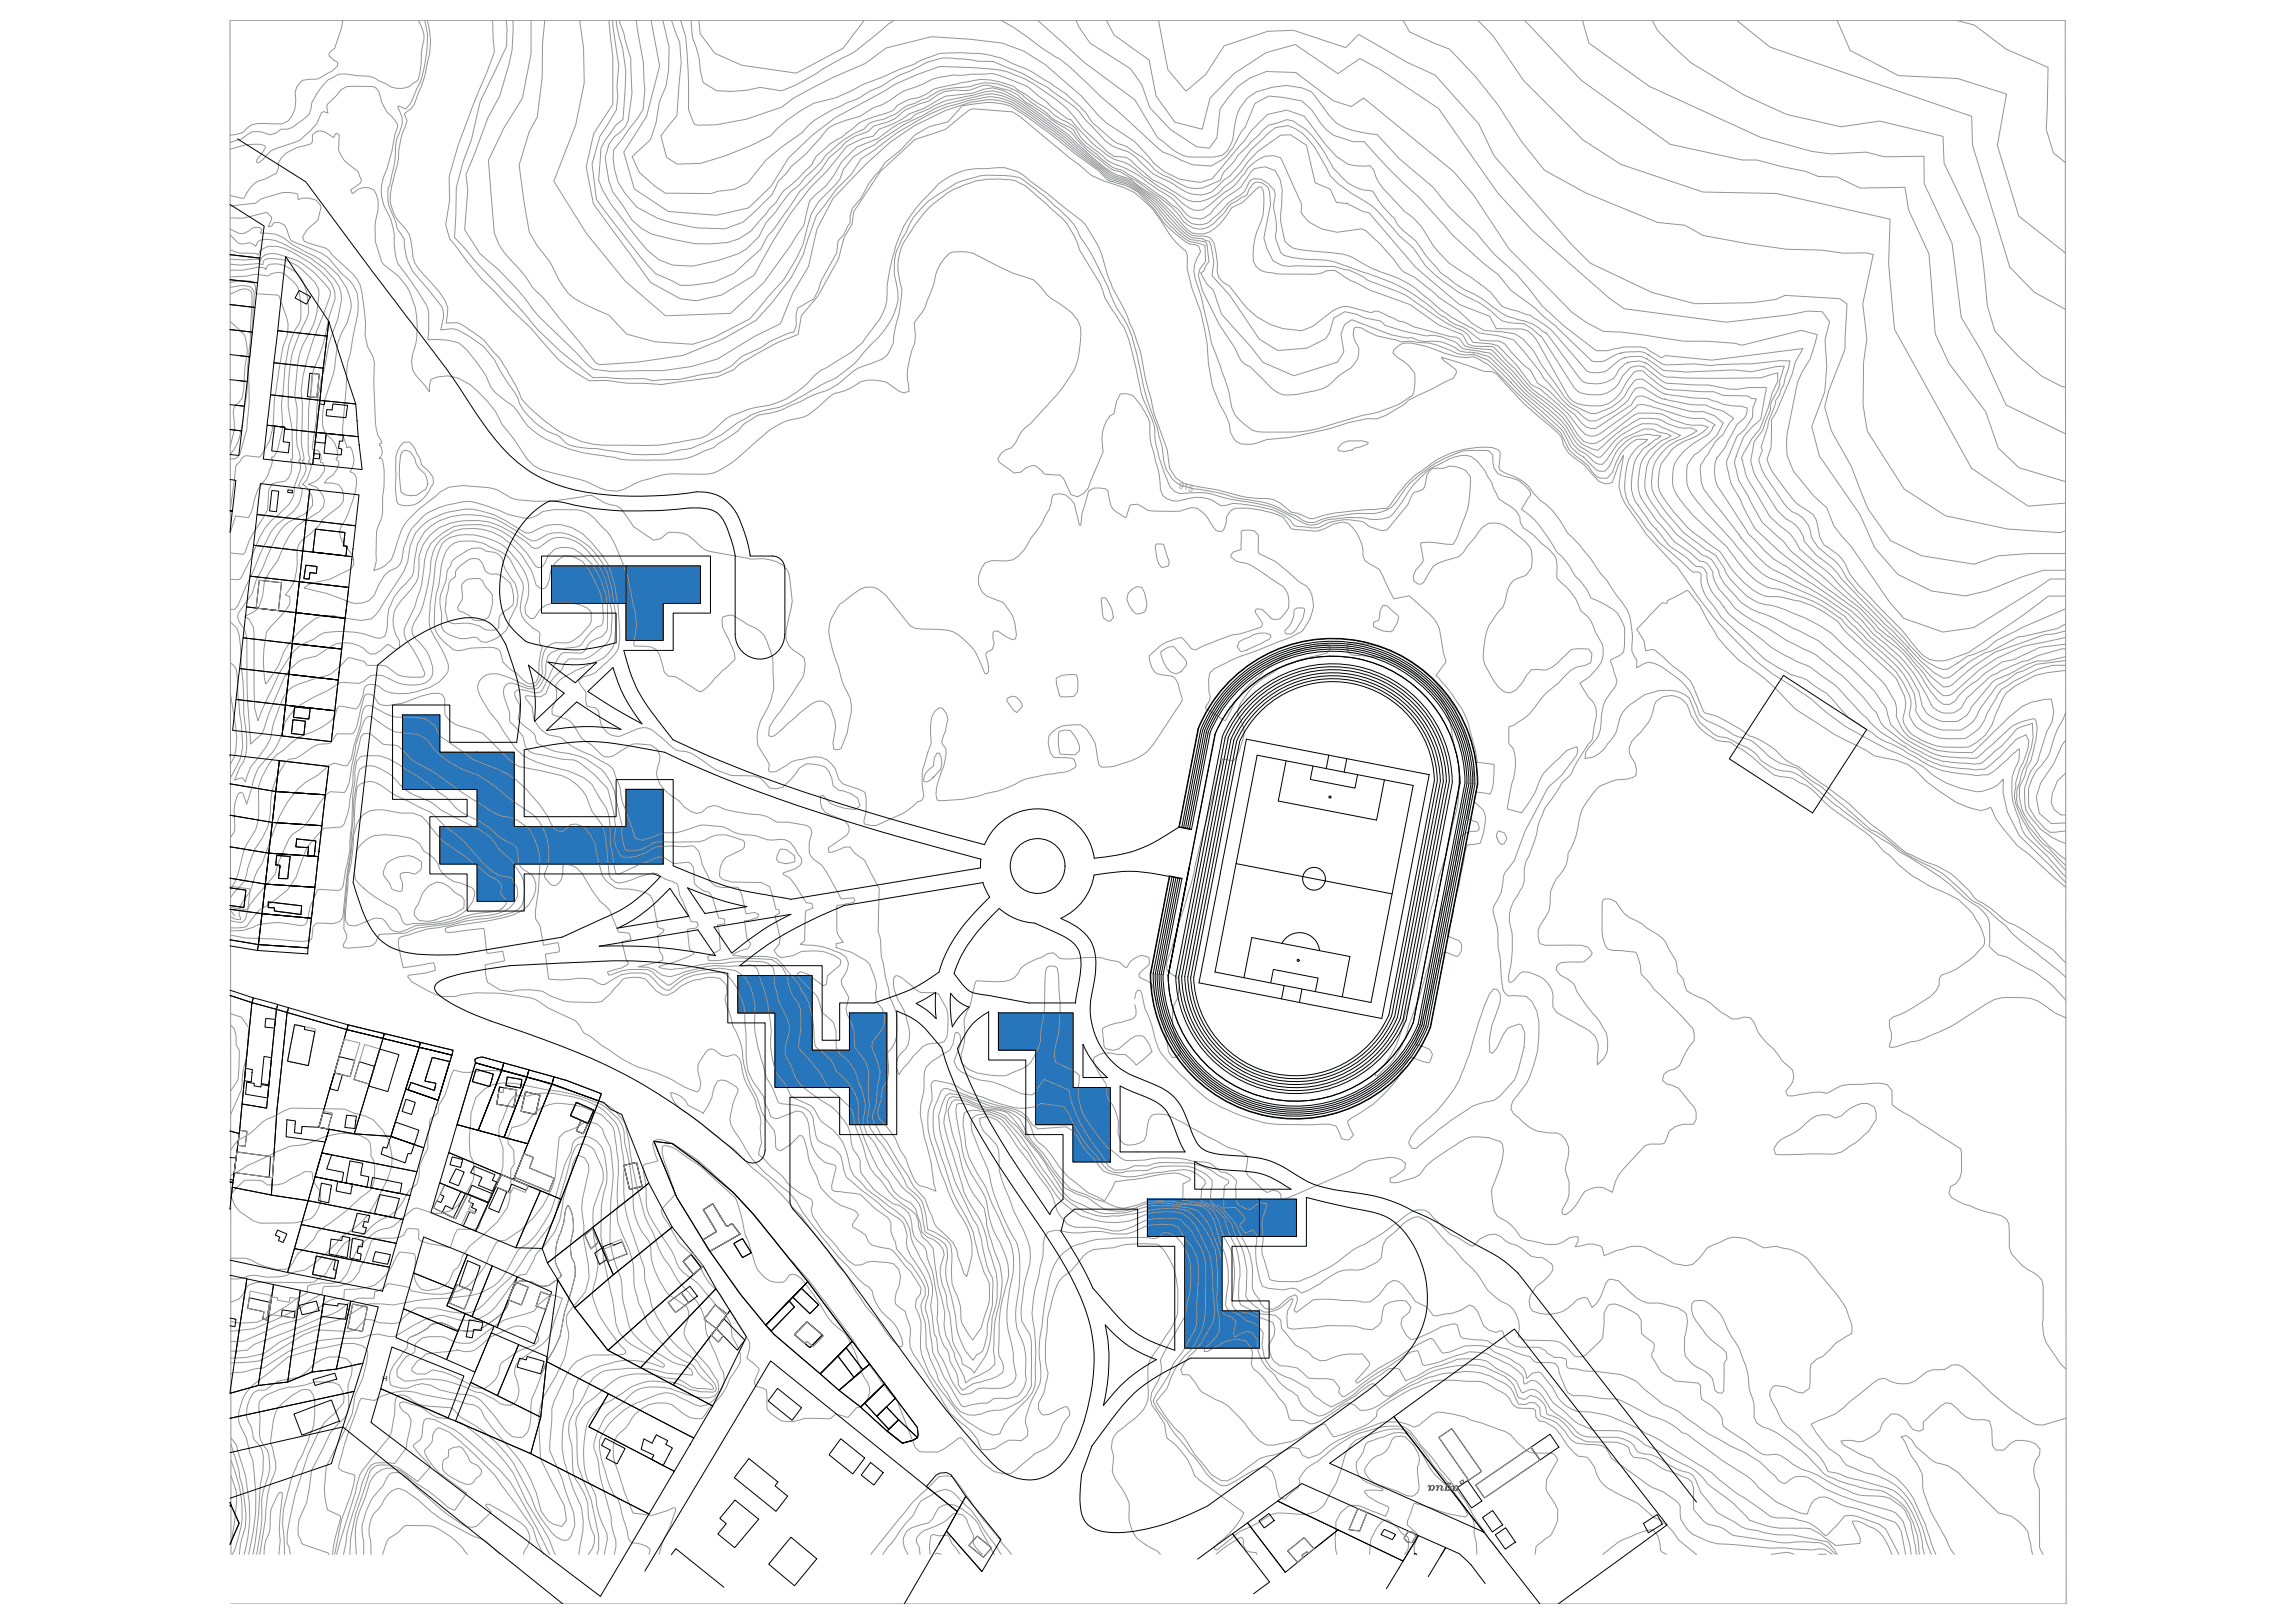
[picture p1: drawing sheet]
<svg xmlns="http://www.w3.org/2000/svg" width="594mm" height="420mm" viewBox="0 0 594 420" stroke-linecap="round" stroke-linejoin="round" font-family="sans-serif">
<defs><g id="words">
<text font-size="4.9" fill="#950095" x="368.7" y="387">agua</text>
<text font-size="2.2" fill="#939598" x="305.1" y="126.4" transform="rotate(13 305.1 126.4)">915</text>
<text font-size="1.8" x="99" y="357.4">H</text>
</g></defs>
<!-- layer: 02_Media -->
<g fill="#2776bb" stroke="#2776bb" stroke-width=".26">
<path d="M277.8 291.1l9.6 9.7v-9.7zM277.8 291.1l9.6 9.7h-9.6z"/>
<path d="M277.8 281.5l9.6 9.6v-9.6zM277.8 281.5l9.6 9.6h-9.6z"/>
<path d="M268.1 281.5l9.7 9.6v-9.6zM268.1 281.5l9.7 9.6h-9.7z"/>
<path d="M268.1 271.9l9.7 9.6v-9.6zM268.1 271.9l9.7 9.6h-9.7z"/>
<path d="M268.1 262.2l9.7 9.7v-9.7zM268.1 262.2l9.7 9.7h-9.7z"/>
<path d="M258.5 262.2l9.6 9.7v-9.7zM258.5 262.2l9.6 9.7h-9.6z"/>
<path d="M297 310.4l9.7 9.7v-9.7zM297 310.4l9.7 9.7h-9.7z"/>
<path d="M306.7 310.4l9.6 9.7v-9.7zM306.7 310.4l9.6 9.7h-9.6z"/>
<path d="M316.3 310.4l9.7 9.7v-9.7zM316.3 310.4l9.7 9.7h-9.7z"/>
<path d="M306.7 320.1l9.6 9.6v-9.6zM306.7 320.1l9.6 9.6h-9.6z"/>
<path d="M306.7 329.7l9.6 9.7v-9.7zM306.7 329.7l9.6 9.7h-9.6z"/>
<path d="M306.7 339.4l9.6 9.6v-9.6zM306.7 339.4l9.6 9.6h-9.6z"/>
<path d="M316.3 339.4l9.7 9.6v-9.6zM316.3 339.4l9.7 9.6h-9.7z"/>
<path d="M326 310.4l9.6 9.7v-9.7zM326 310.4l9.6 9.7h-9.6z"/>
<path d="M219.9 281.5l9.6 9.6v-9.6zM219.9 281.5l9.6 9.6h-9.6z"/>
<path d="M219.9 271.9l9.6 9.6v-9.6zM219.9 271.9l9.6 9.6h-9.6z"/>
<path d="M210.2 271.9l9.7 9.6v-9.6zM210.2 271.9l9.7 9.6h-9.7z"/>
<path d="M200.6 271.9l9.6 9.6v-9.6zM200.6 271.9l9.6 9.6h-9.6z"/>
<path d="M191 252.6l9.6 9.6v-9.6zM191 252.6l9.6 9.6h-9.6z"/>
<path d="M200.6 262.2l9.6 9.7v-9.7zM200.6 262.2l9.6 9.7h-9.6z"/>
<path d="M200.6 252.6l9.6 9.6v-9.6zM200.6 252.6l9.6 9.6h-9.6z"/>
<path d="M162.1 214l9.6 9.7v-9.7zM162.1 214l9.6 9.7h-9.6z"/>
<path d="M152.4 214l9.7 9.7v-9.7zM152.4 214l9.7 9.7h-9.7z"/>
<path d="M123.5 214l9.6 9.7v-9.7zM123.5 214l9.6 9.7h-9.6z"/>
<path d="M113.8 214l9.7 9.7v-9.7zM113.8 214l9.7 9.7h-9.7z"/>
<path d="M162.1 204.4l9.6 9.6v-9.6zM162.1 204.4l9.6 9.6h-9.6z"/>
<path d="M123.5 223.7l9.6 9.6v-9.6zM123.5 223.7l9.6 9.6h-9.6z"/>
<path d="M123.5 204.4l9.6 9.6v-9.6zM123.5 204.4l9.6 9.6h-9.6z"/>
<path d="M123.5 194.7l9.6 9.7v-9.7zM123.5 194.7l9.6 9.7h-9.6z"/>
<path d="M113.8 194.7l9.7 9.7v-9.7zM113.8 194.7l9.7 9.7h-9.7z"/>
<path d="M104.2 194.7l9.6 9.7v-9.7zM104.2 194.7l9.6 9.7h-9.6z"/>
<path d="M104.2 185.1l9.6 9.6v-9.6zM104.2 185.1l9.6 9.6h-9.6z"/>
<path d="M162.1 156.2l9.6 9.6v-9.6zM162.1 156.2l9.6 9.6h-9.6z"/>
<path d="M142.8 146.5l9.6 9.7v-9.7zM142.8 146.5l9.6 9.7h-9.6z"/>
<path d="M152.4 146.5l9.7 9.7v-9.7zM152.4 146.5l9.7 9.7h-9.7z"/>
<path d="M162.1 146.5l9.6 9.7v-9.7zM162.1 146.5l9.6 9.7h-9.6z"/>
<path d="M171.7 146.5l9.6 9.7v-9.7zM171.7 146.5l9.6 9.7h-9.6z"/>
<path d="M133.1 214l9.7 9.7v-9.7zM133.1 214l9.7 9.7h-9.7z"/>
<path d="M142.8 214l9.6 9.7v-9.7zM142.8 214l9.6 9.7h-9.6z"/>
<path d="M219.9 262.2l9.6 9.7v-9.7zM219.9 262.2l9.6 9.7h-9.6z"/>
</g>
<g fill="none" stroke="#2776bb" stroke-width=".26">
<path d="M142.8 146.5h9.6v9.7h-9.6zM152.4 146.5h9.7v9.7h-9.7zM162.1 156.2h9.6v9.6h-9.6zM162.1 146.5h9.6v9.7h-9.6zM171.7 146.5h9.6v9.7h-9.6zM104.2 194.7h9.6v9.7h-9.6zM104.2 185.1h9.6v9.6h-9.6zM113.8 194.7h9.7v9.7h-9.7zM123.5 194.7h9.6v9.7h-9.6zM113.8 214h9.7v9.7h-9.7zM123.5 214h9.6v9.7h-9.6zM123.5 204.4h9.6v9.6h-9.6z"/>
<path d="M133.1 214h9.7v9.7h-9.7zM142.8 214h9.6v9.7h-9.6zM152.4 214h9.7v9.7h-9.7zM162.1 214h9.6v9.7h-9.6zM162.1 204.4h9.6v9.6h-9.6zM123.5 223.7h9.6v9.6h-9.6zM191 252.6h9.6v9.6h-9.6zM200.6 252.6h9.6v9.6h-9.6zM200.6 271.9h9.6v9.6h-9.6zM200.6 262.2h9.6v9.7h-9.6zM210.2 271.9h9.7v9.6h-9.7zM219.9 271.9h9.6v9.6h-9.6z"/>
<path d="M219.9 262.2h9.6v9.7h-9.6zM258.5 262.2h9.6v9.7h-9.6zM268.1 271.9h9.7v9.6h-9.7zM268.1 262.2h9.7v9.7h-9.7zM219.9 281.5h9.6v9.6h-9.6zM268.1 281.5h9.7v9.6h-9.7zM277.8 291.1h9.6v9.7h-9.6zM277.8 281.5h9.6v9.6h-9.6zM297 310.4h9.7v9.7h-9.7v-9.7h9.7M306.7 310.4h9.6v9.7h-9.6zM316.3 310.4h9.7v9.7h-9.7zM326 310.4h9.6v9.7h-9.6z"/>
<path d="M306.7 320.1h9.6v9.6h-9.6zM306.7 329.7h9.6v9.7h-9.6zM306.7 339.4h9.6v9.6h-9.6zM316.3 339.4h9.7v9.6h-9.7z"/>
</g>
<!-- layer: 01_Fina -->
<g fill="none" stroke="#939598" stroke-width=".26">
<path d="M88.7 5.3l-.3 1.7-1.8 5.5-1.1 .9-.4 .6 .1 .5 1.2 1.1a1.36 1.36 0 0 1 1.1 .9l-.2 .6-1.3 1.2-3.3 1.9-.7 .3h-1.7a3.7 3.7 0 0 0-3.7 5.2 7.4 7.4 0 0 1-2 5.6l-1.6 .8-4.7-.1a5.2 5.2 0 0 0-5.4 2.3l-3.4 .7M108.3 5.3l1.4 3.6v1.4a19.1 19.1 0 0 0-.7 6.4l-.3 1.9-.6 2.2-1.2 .8a5.4 5.4 0 0 1-7.1 0l-1.7-.7a7.1 7.1 0 0 0-5.4-1.3 13.8 13.8 0 0 0-5.1-.4l-2.7 1.5a20.3 20.3 0 0 0-4.2 5.8l-.2 1.5-.5 1.6-2.8 2.2a5.2 5.2 0 0 1-4.5 1.7l-1.4 1-1.4 .4-1.9-.6-1.3-.2h-1.5l-2.5 1.8-3.2 1M110 5.3a24.4 24.4 0 0 1 0 11.4 16.7 16.7 0 0 1-2.1 6.2l-1.8 4.1-1.1 1.2-1.6-.7h-.3l-.1 .2 1.1 2.5 .1 1.8-1.5 3.9-.3 2.8a45.8 45.8 0 0 1-1.5 9.3l-.4 .5-.1 1.5a15.2 15.2 0 0 0 2 7.4l.4 1.8 1.9 2.7a15.2 15.2 0 0 0 2.1 8.3l4.2 4.9 3.4 4.3a7.8 7.8 0 0 1-.3 6l2.9-.3 1.3 .2 3.2 1.8 3.7 2.6 2.7 3.4 3.3 5.7 2.1 2.9 .7 1.3 .5 1.4a17.8 17.8 0 0 0 9.7 8.3l2.4 2.1a16.7 16.7 0 0 0 8 1.3l6.2 1a37.1 37.1 0 0 0 11.2 .4l4.1-1 1.6-.2a33.4 33.4 0 0 0 13.4-7l3.4-1.9a35.3 35.3 0 0 1 7.4-2l2.8-1.2 7.9-4.5a24 24 0 0 0 7-4.4l1.6-1.2 4.2-4.9a21.7 21.7 0 0 0 7.1-11.4 23.3 23.3 0 0 0-1-6.6 13.4 13.4 0 0 1 1.4-7.9l.6-1.6 .8-1.1a18.6 18.6 0 0 1 4.7-7.2 31.6 31.6 0 0 1 7.1-5 14.4 14.4 0 0 1 5.9-2.4 19.3 19.3 0 0 1 7.9-.6l4.1 .6a74.8 74.8 0 0 1 9 7.4l2.1 1.6a14.2 14.2 0 0 1 4.7 6.7 61.9 61.9 0 0 1 8.4 16.3l1 2a23.8 23.8 0 0 1 4.6 10l1.7 7.2a63.8 63.8 0 0 0 4.1 13.6l.3 1.7 .9 2.9 .2 2a9 9 0 0 0 4.8 8.3l3.4 .9 1.4 .1 5.7 1.1a39.2 39.2 0 0 0 10 2.1 14.4 14.4 0 0 1 5.9 2.3l3.4 1.4a4.8 4.8 0 0 0 6.4 .9 42.1 42.1 0 0 1 13.9-1.6 8.2 8.2 0 0 0 6.6-4.6 19.6 19.6 0 0 1 6.7-6.6 29.7 29.7 0 0 1 9.7-5h6.5l1 1.1v1.7l.3 1.7 1 1.5 1.6 .6 2.1 .5a8.4 8.4 0 0 1 4.6 3.4l.3 .9-2.5 3.7 1.2 .8a28.5 28.5 0 0 1 7.1 8.7l1.1 1.8a17.6 17.6 0 0 1 4.5 6 16.5 16.5 0 0 1 4.2 5.8l3 1.3 2.5 1.5 1.3 1 1.8 3.7v4.8l-.2 1.6-1.1 .9-2.3 1.2 .9 3.4a3.2 3.2 0 0 1-.5 4.6 11.3 11.3 0 0 0-2.8 8.3 8 8 0 0 1-3.3 6.4l-.7 1.1-.2 1.7a7 7 0 0 0 5.9-3.9 10.8 10.8 0 0 0 3.1-6.6 9.1 9.1 0 0 1 4-4.4 9.3 9.3 0 0 1 5.3-2.5 10.1 10.1 0 0 1 8.7 1.7l1.7 4.4 .9 1.8 3.7 3.1 1.3 .7 1.9 .2 2.8 1.4a14.4 14.4 0 0 1 5.1 3 6.7 6.7 0 0 0 3.7 3.2l1.4 .7 1.6 .4a9 9 0 0 1 6.8 2.9l7.1 6 .8 .5 4.3 3.4a32.2 32.2 0 0 0 8.3 5.8l1.4 .9 1.4 1.3a74.3 74.3 0 0 1 15.8 10.9 23.9 23.9 0 0 0 5 3.6 6.4 6.4 0 0 1 2.7 6.6l-.1 3.5 2.3 2.2 2.1 .5 5.4 3 1.6 .6 4.9 3.7 3.6 3.9M110.6 5.3a20 20 0 0 1-.2 11.9 24.1 24.1 0 0 1-2.1 6.7l-1.1 3.1-.8 1.2-1.7 1.3 .7 1.8-.5 1.5a20.8 20.8 0 0 0-1.8 8.2l-.9 3.7a24.5 24.5 0 0 0-1.2 7.7 11.9 11.9 0 0 0 4 6.9l1 1.5 .7 3.6a8.2 8.2 0 0 0 2.8 6.5l4.2 4.6 1.5 2.3 .7 1.9-.4 3.9a6.8 6.8 0 0 1 6.4 2.1l.5 .3a15.3 15.3 0 0 1 5.4 5.2l1.5 1.4 1.9 3.1 2.4 4.3 1.4 3.3a42.6 42.6 0 0 0 11 9.1 24.4 24.4 0 0 0 13.3 2.8h2.3a55.4 55.4 0 0 0 15.7-1.1l2-.3a9.3 9.3 0 0 0 6.3-3.2 9.5 9.5 0 0 1 5.4-3.6 31 31 0 0 1 8.7-2.3 23.7 23.7 0 0 0 11-7.4l1.7-1.4 1.7-.8 2.3-1.4a23.4 23.4 0 0 0 9.3-8.3l.9-1.4a12.5 12.5 0 0 0 3-9.9 47.5 47.5 0 0 1 5.2-16.9 49.7 49.7 0 0 1 9.4-10.5 17.2 17.2 0 0 1 11.1-3l1.5-.2a10.8 10.8 0 0 1 9.9 3.4l4.6 3.4 9.6 7.8a31.5 31.5 0 0 1 5.6 12.6l.4 1.2a28.1 28.1 0 0 0 3.4 6.7l1.2 2.6 1 2.7a44.6 44.6 0 0 1 3.8 13.4l1.7 6.3 .7 3.3 3.4 9.6 .6 4.7 1.7 2.6 2.1 1.4 3.4 .8 5.2 .8 5.2 1.4a23.5 23.5 0 0 0 7.6 .8 9.9 9.9 0 0 1 6 3.3l.5 .3 1.4 .3 3.1 1.3 1.1 .1a43.7 43.7 0 0 1 13-2.3l6-.4 1.1-1.2a28.3 28.3 0 0 1 9.3-9.6 23.6 23.6 0 0 1 16.9-4.9l1.5 .5 .5 .6-.3 4 .3 .6 1.1 .8a14.8 14.8 0 0 1 6.5 3.7 16.9 16.9 0 0 0 4.8 4.9l3 3.6 2.2 3.5a55.4 55.4 0 0 1 8.3 10.1 16.6 16.6 0 0 1 3.3 4.5l1.1 1.6a12.4 12.4 0 0 1 3.8 8.9l.2 1.4-.2 2.5a4.5 4.5 0 0 0 1.3 3.6v2.2a4.9 4.9 0 0 1 6.5-.3 19.8 19.8 0 0 1 7.7 7.3l1.3 2.9 .7 2.3 1.5 1.2 1.2 .6a24.8 24.8 0 0 1 6.1 3.3l1.4 .6a7.9 7.9 0 0 1 5.6 2.9 13.2 13.2 0 0 0 8 4.7l1.6 .5 1.1 .9a18 18 0 0 0 4.9 3.7l13 11.3a17.7 17.7 0 0 1 6.1 4 36 36 0 0 0 9.1 5.5 24.8 24.8 0 0 1 8.2 6.1 11.6 11.6 0 0 0 4.8 3.7l2.2 1.7 2.2 2 2.3 1.8a27.8 27.8 0 0 0 7.7 7l7.9 6.4M127.5 5.3l.1 4.6 .4 3.5-2 5.4a186.6 186.6 0 0 0-9.7 26.9l.1 6.1-1 6.4 1 3.7 1.3 1.5a75.1 75.1 0 0 0 10.3 12.1l4.1 4.4 5.1 4.8 5.4 6.2a31.4 31.4 0 0 0 9.9 7.7l4.5-.1 5.2 .7 9.1 .3 14.4-1.9 4.2-1.9 1.5-1.5 10.1-5.6 5.1-2 .8-4.9 4.4-5.1 5.3-9.6 1.4-5.5 2.1-3.5 .4-3.2 6.9-10.4 8.9-8.3 8.1-2.7 6.1-5 .9-.2 10.2 .8 2.1 1.3 12.7 10.6 2.3 1.7 3.2 2.8 3.2 1.4 5 1.6 3 1.4 4.9 4.4 2 2.9a21.1 21.1 0 0 0 6.4 7.9l.4 1.1v3.5l1.2 5a53.6 53.6 0 0 1 4.3 19.6l1.1 5.8 1.8 4.7a13 13 0 0 1 2.8 7.3 3.8 3.8 0 0 0 3.8 3h1.5l1.4-.3 2.7-.9 5.9-.5 10.6-2.4 4.7-1.5 4.7-1h2.7l2.2-.9 4.9-2.9 1-1 11.6-5.7 .8-1.4-.1-.8-3.2-2.3-.6-.9 6.6 2 4.4 1.6 2.2 .1 1.1 .5 2 2.3a70.8 70.8 0 0 0 12 11.4l2.9 2.8 .4 2 1.3 2.1 4 3 3.8 4.3 1.6 .6h1.1l.9-.4 1.5-4.4 1.4-2.6-1.2 8 .6 2.6 1.1 2.1 2.7 3.9a65.2 65.2 0 0 0 10.6 12.3l5.2 7.6 4.4 5.7 10.8 11 4.6 3.6 9.5 6.2 4.2 3.7 5.2 3.7 10.5 5.8 2.9 1.1 6.2 3.2a22.4 22.4 0 0 0 15.3 6.6l2.9-.9 1.4-.8 1.4-1.5-.1 3.5 1.1 5 3.1 6.2a146.6 146.6 0 0 1 12.1 12.1M131 5.3l.2 2.3-.1 4.4-6.8 14.3-2.3 9.9-2.1 5.6-1.8 6.7-.1 7.3-.3 5.7 2.7 2.9 2.9 3.5 12.2 13a70 70 0 0 0 14.5 13.9l3.5 3 3-.1 5.4 .4 4.9-.1 2.3 .6 2-.3 4.8-.1 5.3-1.2 5.1-.7 2.9-1.5 2.8-2.5 4.8-2.2 2.5-1.7 4.7-2.1 1.5-.3 .6-1.7v-2.7l.4-1.8 4.2-2.4 1-2 .9-2.8 4-7.2 .3-3 1.6-1.7 .9-2.1 .6-.8 .1-1.9 .6-2 2.3-2.7 1.8-3.6 1.9-2.4 .8-.7 1.6-2.4 3.7-2.9 4-4.2 3.7-2.2 4.9-1.2 3.7-4.2 2.2-.4a18.7 18.7 0 0 1 10.2 .4l4.5 2.9 7.2 5.4 4.4 3.6 6.7 4.8 2.2 2.3 .9 .5 1.8 .5a12.4 12.4 0 0 1 7.7 4.7l1.5 1.6a28.1 28.1 0 0 0 9.5 9.5 3.2 3.2 0 0 1 2.4 .6l.5 1.4a8 8 0 0 0-.8 8.7 33.6 33.6 0 0 1 1.9 7.1l.7 3.1a36 36 0 0 0 2.7 9.2l1 3a34.6 34.6 0 0 1 2.6 9.3 9.6 9.6 0 0 0 4 4.8l1.3 1a22.6 22.6 0 0 0 6.8 .5h2.3a30.8 30.8 0 0 0 12-2.2l7.7-2.2a36.1 36.1 0 0 0 9.9-3.3l2.7-1.9a13.2 13.2 0 0 0 .6-5.7 10.8 10.8 0 0 0-4.2-3.9l-1.4-1.3a3.4 3.4 0 0 1 1.9-2.2 5.8 5.8 0 0 1 3.7-.2l2.5 .5 6.4 2.3a11.2 11.2 0 0 0 6.3 .5l3.6 1.9 2 1.7 6.4 6.5 10.6 9.6 2.1 4.4 1.8 1.6 3.3 2.7 .9 1.4a3.4 3.4 0 0 0 4 1.6l1.3-1.4a13.7 13.7 0 0 1 4.9-7.8l1.4-.8 2.8 .1-.5 .5a9.9 9.9 0 0 0-5.2 8.1 11.2 11.2 0 0 0 2.8 10.6l2.7 3.9 1.2 1.1 1.7 2.2 6 5.1 2.3 2.3 .8 .5h1.6l.3 .4a9.5 9.5 0 0 0 2.5 7.3l1 1.2 1.8 2.8 11.3 10.9 6.6 3.9 4.4 1.4 2.5 1.9a12.7 12.7 0 0 1 5.5 4.9l2.5 2.8 6.4 4.1a11.4 11.4 0 0 0 4.8 2.8l6.4 3.6a22.5 22.5 0 0 0 13.6 4.4l2.5 .3 2.6-.2 2.3-1.6 3.9-3.6 1-.7 .3-.5 .6-.3-.1 2.9a12.6 12.6 0 0 0-1.8 7.4 13.2 13.2 0 0 0 1.3 6.5l1.3 4 .9 1.6a115.2 115.2 0 0 1 10.5 10.7M132.8 5.3l.1 1.8-.3 5.8-.9 3.9-2.3 8-3.1 5.7-3.1 8.4-2.6 6.3 .5 4-.8 10.3 3.6 5.7a90.6 90.6 0 0 1 11.9 11.9l1.9 2.8 1.5 1.7 10 9.7 3 3.3 1.4 1 4.4 .6 13.6-.3 7.4-1 6.7-2 9.6-5.8 6.7-3.3 3.2-8 4.1-6.9 2.2-9.6 4.1-7.9 8.6-8.9a56.9 56.9 0 0 1 27.7-16.1 14.1 14.1 0 0 1 8.3 0l1.6 .6a157.2 157.2 0 0 1 16.2 12l6.7 5a7.1 7.1 0 0 0 5 3.1 13.2 13.2 0 0 1 7.5 4.7l1.5 1.5a32.5 32.5 0 0 0 9.4 9.3l1.5 .2 2.3 .7 .2 4.2-1.4 1.8-.5 1.7 1 4 4.4 8.8 4 6 1.6 3.4 1.1 .9 1.4 .7 4.2 4.2a7.3 7.3 0 0 0 7.8 2.9 25.5 25.5 0 0 0 7.9-2.1l1.3-1.1a16.7 16.7 0 0 1 4.8-3.7l1-1.2a4.5 4.5 0 0 0 0-5.8l-.4-1.5 .1-1.5 .6-.5 1.4 .2a15.2 15.2 0 0 0 7.3 2.8l1.7 .3 1.2 .5a10.5 10.5 0 0 1 4.5 .2 16.7 16.7 0 0 1 7.9 1.8 9.1 9.1 0 0 0 6.4 1.3l1.1 .3a10.9 10.9 0 0 1 4.9 3.2l.8 .8a113.5 113.5 0 0 0 13 12.3l1.7 1.5a8.8 8.8 0 0 1 3 4.3 8.2 8.2 0 0 0 3.4 3.8l2.9 2.6a2.79 2.79 0 0 0 3.3 1.3 14.2 14.2 0 0 0 2.8-4.8 10.6 10.6 0 0 1 5-4.1l3.1-.6 3.6 .5-.9 .7a17.2 17.2 0 0 0-4.3 3.3 11.1 11.1 0 0 0-2.4 7 9 9 0 0 0 2 7.4l1 1.5a25 25 0 0 0 4.3 5.3l2.6 3.3a23.9 23.9 0 0 1 6.2 4.8l.6 .5 1.6 .2 .8 .9a2.54 2.54 0 0 1 .3 2 14.2 14.2 0 0 0 3.6 6.3 16.5 16.5 0 0 0 5.8 5.9l4.2 3a42.2 42.2 0 0 0 13 7.6l4.6 3.3a15.6 15.6 0 0 1 5 4.6l4.1 4.4 1.2 1 .9 1.2a29.2 29.2 0 0 0 7.8 5.6l3.7 2.2a23.7 23.7 0 0 0 13.8 4.1l2 .3 2.1-.1 .8-.6 2.3-1.9a19.4 19.4 0 0 0 3.9-3.9l1.3-1.4 2.5-1.2 .8 1.6a16.3 16.3 0 0 1-2.4 7.1l-1 3.8v1.2a7 7 0 0 0 .6 6 26.9 26.9 0 0 0 9 11.7l3.4 3.7M137.5 5.3v8.6l-2.3 11.5-4.8 7.8-4 8.3 1.5 18.8a20.6 20.6 0 0 0 6.4 9.2l2 2.5 1.4 2.3a43.8 43.8 0 0 1 7.2 8.2l5.2 6.1 4.2 5.4 1 .4 9.8-.7 11.7-1.7 10.2-4.1 8.7-5 3.9-4.2 5.2-6.8 3.1-5.9 1.2-4.1 2.2-6.1 5.2-6.8 4-4 2.4-3.8 3.4-2.3a74.3 74.3 0 0 1 18.6-11.2l6.9-1.9a12.3 12.3 0 0 1 7.8-.2l2.5 .9a143.1 143.1 0 0 1 16.2 12.1l6.8 5.2a6.9 6.9 0 0 0 4.3 2.8 12.3 12.3 0 0 1 6.5 3.5 29.6 29.6 0 0 1 6.4 6.7l1.2 1.2a20.3 20.3 0 0 0 4.7 4l3.9 .6 .3 .7 .5 4.4-.9 1.2-.3 1.3-.9 .5 1.7 2.9 1.5 1.4 2.2 6.3 7.7 8.5 3.1 4 8 3.5 11.2-3.6 1.7-2.6-.8-4.6 .9-2.5 1.9-1.2 10.3 3.9 4.2 .8 1-.1a7.8 7.8 0 0 0 5.3 .9 10.5 10.5 0 0 1 6.8 2.3 8.1 8.1 0 0 0 3.9 .6l2.2 .6a3.8 3.8 0 0 1 2.7 1.3l4.2 4.2a55.8 55.8 0 0 0 10.2 9.5 25 25 0 0 1 4.4 4.5l.8 1.4a8.7 8.7 0 0 0 4.5 4.8l1.1 .8a3.2 3.2 0 0 0 3.4 1.8l.9-.9 2.8-4.1 1.8-1.7 5.1-2.3h1.4a3 3 0 0 1 2.1 .6l2.6 .6 1 .5-1 .6a13.3 13.3 0 0 0-6.8 6.5 16.5 16.5 0 0 0-.4 8l.4 1.1 1.9 2.8a25.4 25.4 0 0 0 4.2 5.3l.8 1a14.1 14.1 0 0 0 5.3 4.6l3 2.6a3.1 3.1 0 0 1 3 2.2l.4 .6a8.1 8.1 0 0 0 2.4 5.3l.7 .8a17.6 17.6 0 0 0 6.4 5.9l.8 .6 3.7 1.8a65.3 65.3 0 0 0 10.7 6 10.3 10.3 0 0 1 3.4 2.2l2.4 1.9a49.3 49.3 0 0 1 10.7 10.8l1.1 1.1 1.1 2.5 1 1.3 3.6 2.8a44.8 44.8 0 0 0 11.2 5.9l7.6 .7a4.5 4.5 0 0 0 4.7-1.8l1.4-1.3a21.1 21.1 0 0 0 5.7-5.9l4.1-1.4a19.8 19.8 0 0 1-1.4 9.6l-.2 .7a10.3 10.3 0 0 0-1.6 4.6 8.7 8.7 0 0 0-.6 6.3l3.1 5.9 .7 .7a15.2 15.2 0 0 0 4.2 4.3l4.4 4.6M141 5.3l-.6 6-.1 8.8-1.2 10.2-2.1 3.8-2.6 8.6 1.2 9.3 1.4 8.1 2 3.4 3.2 4.1 2.5 4.8a12.4 12.4 0 0 0 6.4 6.2l6.5 3 4.6 4.9 7.4 2 9.7 .6 5.3-1.7 9.5-4.9 4.5-5.5 4.3-4.6 3.1-5.2 1.9-3.9 2.1-8 1.9-3.1 5.5-5.7 .9-2.7 2.6-3.2 2.9-1.9 2.7-1.3a62.2 62.2 0 0 1 12.1-7.4 30.7 30.7 0 0 1 13.2-4.8 11.8 11.8 0 0 1 8-.3 23.8 23.8 0 0 1 7.1 4.2 95.2 95.2 0 0 1 11.7 9.1l7.5 6.1a10.1 10.1 0 0 0 5.3 2.5l1.4 .7a41 41 0 0 1 10 8.9 26.5 26.5 0 0 0 5.6 5.1l3 .3 .3 .3 1.4 .4a14 14 0 0 1 .6 8.9l4.6 5 7.7 11.4 4.8 2.9 7.5-.6 4.9-2.4 1-1.6 1-3.7 2.9-1.7 2.9 .6 2.4 1.1 4 .7 1.2 1.2 5.1 1.5 5.5 1.2a9.7 9.7 0 0 1 6 1 4.8 4.8 0 0 1 3 1.9l.6 .4 5 .8a3.3 3.3 0 0 1 3.1 1.5l4.2 4.1a37 37 0 0 0 8.8 8.4l1.3 1.1a18 18 0 0 1 5.9 7.1l.9 1.3 1.2 1.2 3.9 2.4 1 .2a16.3 16.3 0 0 0 3.7-4.2 22.6 22.6 0 0 1 7.2-4.5h1a6 6 0 0 1 4.3 1l4.7 2-.8 .5a12.8 12.8 0 0 0-7.8 7.3 16 16 0 0 0-.3 6.8 36.8 36.8 0 0 0 6 8.7l1.8 2.3 5 3.9a6.3 6.3 0 0 0 3.2 2 6.9 6.9 0 0 1 2.3 2.7l.5 .9a9.4 9.4 0 0 0 3.4 5.5 13.6 13.6 0 0 0 8.4 5.6l2.7 1.2 11.4 5.8 8.2 6.8 2.3 2.3a25.6 25.6 0 0 1 5.9 6.9l1 1.2 1.2 4.5a18.9 18.9 0 0 0 4.6 4.2l1.2 .7a30.1 30.1 0 0 0 7.6 3.3l6.6 .4a3.2 3.2 0 0 0 3.5-1l5.6-5a10.5 10.5 0 0 1 7.1-4l.9-.2 .5 .5a11.8 11.8 0 0 1-.4 6.9l-.8 3.4-1.1 1.9a17.5 17.5 0 0 1-1.9 4.9 13.2 13.2 0 0 0 3.8 10.9 29.7 29.7 0 0 0 6.1 6.4l2 1.6M150 5.3l1.1 7.2 .1 9-2.2 10.8-5.6 14.6 8.4 13.6 10.1 12.3 10.4 9 16.8-.7 8.5-7.8 7.2-9.9 1.1-2 2.2-3.1 1.4-6.2 1.5-1.6 2.8-2.4 2-2.7 2.1-3.6 3.9-3.7 5.5-2.2 3.7-2.8 2.1-1.3 2.6-1 1.2-1.2 3.4-1.3 1.8-1.1 2.8-1.2 6.8-1.3 3.1-.9a7.3 7.3 0 0 1 6.3 1.1 100.8 100.8 0 0 1 13.3 9.1l1.8 1.3 2.3 2.2 4.8 4.1 3 2.4a9.6 9.6 0 0 0 5.2 2.4l1.2 .5 2.4 1.8a29.4 29.4 0 0 1 8.2 7.2l1 1.2a14.4 14.4 0 0 0 4.2 3.8l2 .2a3.4 3.4 0 0 1 4.2 3.8l.4 3.8a4.5 4.5 0 0 0 3.2 5.4l2.6 3.4a18.9 18.9 0 0 0 16 8.1l2.9-1.1 3.3-2.6a9.9 9.9 0 0 1 4.7-2.6l1.3 .1 6 1.5a2.26 2.26 0 0 1 2.8 .2l3.9 1.9a8.2 8.2 0 0 1 4.1 1.6l6.4 1.7a9.8 9.8 0 0 0 4.3 .9l.3 .1a3.1 3.1 0 0 1 2 2l.4 .3 1 .3 3.6 .5a3.4 3.4 0 0 1 3.7 1.6l.8 .9a62.6 62.6 0 0 1 7.1 7.7l4.9 3.9a23 23 0 0 1 7.3 8.4l1.9 2.1 2.7 1.3 1.3 .3 4.8-4.3 3.8-2.7 2.4-1.3h2.6a5.7 5.7 0 0 1 4.4 1.4 11.2 11.2 0 0 0 6.1 1.1l1.6 .7-4 2.2a11.4 11.4 0 0 0-7.8 11.1 9.9 9.9 0 0 0 2.7 6.4l3.9 4.7a15.8 15.8 0 0 0 4.7 4.2l1.2 .9a4.8 4.8 0 0 0 2.4 1.6l.4 .4a3.7 3.7 0 0 1 2.3 2.2l1.4 2.2v.4a28.4 28.4 0 0 0 5.8 6.6 10.1 10.1 0 0 0 6.1 2.3 52.3 52.3 0 0 1 15.5 7.1l13.5 12.8 .8 .9 1.5 2.8a6.6 6.6 0 0 1 1.2 5.2 12 12 0 0 0 3.3 5.3l1.2 .7a18.3 18.3 0 0 0 10.4 3.2l3.3 .1a1.96 1.96 0 0 0 2.4-.8l8.7-8.5a13.8 13.8 0 0 1 9-4.4l1.8-.2 .6 3.3-.4 2.7-1.4 2.5-2.4 7.8-1 1.5a13.5 13.5 0 0 0-2 11.1l.5 .6a17.5 17.5 0 0 0 8.3 7.4l1.5 .6M157.6 5.3l1 9.4v12.3l-4.9 7.6-2 8.6 1.9 9.6 14.8 20.3 7.7 4.3 4.1 .5 6.6-1.5 8.4-5.1 4.8-8.8 4.6-7.2 5.1-6.7 4.5-4.4 5.1-6.4 4-1.9 2.6-.6 1.7-1.8 3.6-1.4 2.3-1.3 1.9-1.3 3.9-1.5 5.4-3.1 6.9-.8 3.1-1 2.3-.4 2.8 .8 3.3 1.7 3.1 2.1 10.4 7.6a70.4 70.4 0 0 0 11.4 9.8l1.2 .6 3.6 1.2a47.2 47.2 0 0 0 7 5l5 5.1a16.3 16.3 0 0 0 3.9 3.7l2 .3a5.1 5.1 0 0 0 3.8-1.5 21.8 21.8 0 0 0 4.4-5.3l2.6-1.3 4.4-4.1 .7 .2 .5 1.2 .1 1.3a16.4 16.4 0 0 1-1.3 7.6 17.9 17.9 0 0 0-1.4 8.9 4.3 4.3 0 0 0 4.7 3l1.7 .3 6.7 .1a10.3 10.3 0 0 0 5.9-.9l2.1-.1a22.8 22.8 0 0 0 5.1 3l4.1 2.2 10.2 3.6 7.4 5.3 6.2 2.5 1.3 2.4a6.9 6.9 0 0 0 4.6 .7l2.2 .2 2.8 3a34.9 34.9 0 0 1 6 6.6l1 1.1 4.5 3.3 4.1 3.6 3.2 5 1.7 1.8 1.8 .6 1.3-.2 1.7-.9 8.1-6.3 1.2-.6h3.4a6.9 6.9 0 0 1 5.3 1.7l1.3 .4a11.6 11.6 0 0 0 6.3 1l1.8 .6a12 12 0 0 1-5.8 3.4l-2.2 1.2-1.3 1.1-2.9 3.7a13.1 13.1 0 0 0-.3 7.4 39.6 39.6 0 0 0 9.9 11.4l5.5 3.9 1 1.4a28 28 0 0 0 7.6 8.7 8 8 0 0 0 6.5 1.6l1.5 .3a29.7 29.7 0 0 1 13.5 5.8l.6 .4 2 2.7 12.2 11.1 1 1.1 1.3 3a7 7 0 0 1 .6 5.9 3.8 3.8 0 0 0 .7 3.9l.8 1.1a17.2 17.2 0 0 0 11.5 3.7h3.6a12 12 0 0 0 6.7-7.5l1.2-2.6a9.9 9.9 0 0 1 4.5-5.9l4.9-2.5 3.2-.8 4.7-.6M158.6 5.3v1.3l1.6 10.3-.5 5.5 .2 2.5-.3 3.5-4.3 6.9-2 7.1 1.1 9.3 11.4 14.9 2.2 2.4 1.7 1.8 4.3 1.9 2.1 1.2 3-.1 5.8-.8 5.1-2.2 6.9-6.3 1.7-3.3a27.9 27.9 0 0 0 4.5-5.8l4.1-6 .7-.5 2.1-2.3a20.9 20.9 0 0 0 4.6-5.7l3-2.6a10.9 10.9 0 0 1 5.5-3.7l1.6-.5 1.5-1.5 3.6-1 1.8-.9 2.7-2.2 3.7-1.6 2.5-.8a10.5 10.5 0 0 1 6.5-2.8 9.5 9.5 0 0 0 6-.7 5.1 5.1 0 0 1 4.5-.1l1.2 .3a11.5 11.5 0 0 1 6.9 3.7l5.6 3.5 .6 .7 2.5 1.7a10 10 0 0 1 5 4.3 65.6 65.6 0 0 0 8.2 7l.7 .3 1.7 .5a48.1 48.1 0 0 1 9.2 5.9l1.8 1.3a17.7 17.7 0 0 1 5.4 5.6 5.4 5.4 0 0 0 8.5-.1l.9-.9a8.6 8.6 0 0 0 2.4-2.9l.6-.6 1.3-.7 1.3-.9 1.4-.6a5.8 5.8 0 0 1 2.1-3.3 3.1 3.1 0 0 1 3.8 2.6l.3 3-1.7 8.7 .7 2.7 1.6 3.2 2.4 1.3 1.9 .2 1.7-.2 9.9 .2 2.3 .7a14.1 14.1 0 0 1 6.3 2.9l2.9 1a31 31 0 0 1 9.9 4.9 77.9 77.9 0 0 0 10 6.4l1.8 .6 1.3 1 1.4 2.1 4.5 .4 1.9 .5 5 5.1 3.6 4.9 2.2 1.1 5.3 4.5 1.9 1.8 3.2 4.1a3.7 3.7 0 0 0 5.6 1.1l3.8-2.8a24.3 24.3 0 0 0 5.6-4.5 8.3 8.3 0 0 1 4.7 .8l.8 .2a26 26 0 0 0 9.9 2.5h.7a2.72 2.72 0 0 1 2 .6l2 1.1-.7 .5-.1 .6-.9 1.3a23.1 23.1 0 0 0-7.6 5.8 6 6 0 0 0-1.7 4.6 8.6 8.6 0 0 0 2.7 7.5l2.6 3.2 8.7 8 1.6 2.3a26.5 26.5 0 0 0 8.1 7.8l1 .5 3.2 .5 1.1 .4a40.6 40.6 0 0 1 11.1 4.8l3.5 2.4a13.3 13.3 0 0 0 3.6 3.7l5.8 5.5a24.8 24.8 0 0 1 8.2 10.4l.4 1.3a3.1 3.1 0 0 1-.1 2.7 3.4 3.4 0 0 0 .7 3.4l.7 .8a14.6 14.6 0 0 0 11.2 3.2l1.8-.1a11.5 11.5 0 0 0 4.9-4.8 17.5 17.5 0 0 1 2.8-5.4 4.4 4.4 0 0 1 1.8-2.7l2.7-1.7 2.6-1.3a17.8 17.8 0 0 1 11-3"/>
<path d="M159.5 5.3l.7 3.9a29.7 29.7 0 0 1 1.7 13.3l-.6 8.4-1.9 1.5-2.8 4-1.1 2-.5 8.2 1 2.6 2.2 3.8 9.3 11.7 3.1 2.6 3.6 1.3 5.2 .3 6.8-1.6 4.9-1.6 1.9-1.1 3.5-3.4 1.7-3.4a51.8 51.8 0 0 0 6.3-8l2.6-2.1 1.4-1.9a31.2 31.2 0 0 0 5.8-6.1 27.3 27.3 0 0 1 9.3-6.2 5.2 5.2 0 0 1 3.5-2.3l1.6-.3 3.1-1.4a12.2 12.2 0 0 1 5-2.7l1.8-1 1.1-.3a13.5 13.5 0 0 1 8.6-2.8l2.3-.2a14.2 14.2 0 0 1 6.1-.9 16.5 16.5 0 0 1 10.3 5 32 32 0 0 1 5.9 4.4l2.7 1.4a3.6 3.6 0 0 1 2.9 2.4l.4 .6a14 14 0 0 0 4.1 3.9l2.2 1.9a10 10 0 0 0 4.5 2.7l.8 .2 3.4 2.1 4.4 3a42.2 42.2 0 0 1 7.4 5.8 5 5 0 0 0 7.6 2.2l3.1-2.9a11.2 11.2 0 0 1 4.6-3.7l1.2-1.1 1.4-2.7a3.8 3.8 0 0 1 4.8 .8l1.5 1.7 .2 1.2a8.9 8.9 0 0 0-.1 4.8l.4 2.3v1.9a5.4 5.4 0 0 0 .6 4.4l.5 1.4 .9 .8a36.5 36.5 0 0 0 10.6 1.2l1.8 .3 8.1 2.9a57.9 57.9 0 0 1 13 5.7l4.6 3.3a10.1 10.1 0 0 0 3.4 2.5l1.5 1.2 1.2 .8 2.8 1.1 3.7 2.9 4.9 .3 1.5 .7a35.3 35.3 0 0 0 6.7 6.9l1.9 3.4a24.9 24.9 0 0 1 6.2 5.2l1.6 1.6a9.3 9.3 0 0 1 3.5 3.4l1.3 1.1 1.2 .3h1.2l9.2-6.1 1.3-2.1 1.8-.2a36.5 36.5 0 0 0 11.5 3.9l1.3 .2h3l2.6 1 2.3 1.9-1.8 3.4-4.5 4.1a6.8 6.8 0 0 0-3.2 4.3 14.4 14.4 0 0 0 .4 4.9 36.7 36.7 0 0 0 5.7 7.5l6.1 6.7 2.4 3a21.6 21.6 0 0 0 7.4 6.5l4.4 1.6a56.6 56.6 0 0 1 10.6 5.4l3.9 2.6 1.9 2.2 6.3 6a40.7 40.7 0 0 1 6.1 5.7l.9 1 2.8 5 .5 3.5-.1 .8 .5 1.1a6.8 6.8 0 0 0 4.3 3.6 8.9 8.9 0 0 0 4.7 .6 3.5 3.5 0 0 0 3.4-.7 8.7 8.7 0 0 0 3.8-4.9l4.3-5.8 2.5-1.5 2.8-2 1.5-.4 3.4-1.7 7.6-1M160.4 5.3v.5l1.1 2.9 .4 1.8 1.4 4.7 .3 9-.7 5.1a6.7 6.7 0 0 1-3.8 6l-1.5 2.1-.9 3.3 .9 6.2 1 2.8 2.5 3.4 2.4 3.8 2.6 2.3 2.7 1.4 5.9 1.5 5.2 1h4a13.6 13.6 0 0 0 12.8-6.1l1.6-1.6 .6-1.1a11.1 11.1 0 0 0 3.4-4.2l.7-.8 3.9-3.3 3.3-3.4 1.1-2.1 3.7-3.3 2.9-1.7 3.1-2.4a12.6 12.6 0 0 1 6.9-3.3l3.4-1.3a7.5 7.5 0 0 1 5.3-3 11.2 11.2 0 0 0 5-2.4l7.1-1.7 1.8-.2a14.3 14.3 0 0 1 9.9 .5l2.1 .7 .8 .8 1.9 1.1 2.7 2 3.6 2.1a12.2 12.2 0 0 0 5 3.4 6.7 6.7 0 0 1 3.2 3.6l1.3 1.5 4.7 3.7a7.9 7.9 0 0 0 3.6 2.2l2.5 1 2.8 1.6 5.4 3.9a17.6 17.6 0 0 1 7.2 6.3 4.4 4.4 0 0 0 6.9-1.4 20.7 20.7 0 0 1 6-5l1.2-.8 2.5-3.9 1-.9 2.7-.4 2.5 .9 1.4 2.4 .5 2.8-.4 7.8 1.1 5.4 1.2 1.1 1.1 .7 3.9 .6 5.6 .5a13.6 13.6 0 0 1 8.1 2.6l3.9 1.9a45.2 45.2 0 0 1 8.7 3.8l4.2 3.4a44.7 44.7 0 0 0 12.1 8l1.3 1.1 5.4 .8 3.7 .9 2.5 2.9 4.4 5.5 .9 1.6 1.3 1.3a39.9 39.9 0 0 0 5.4 6.1l2.1 1.2a6.8 6.8 0 0 0 3.5 2.5l1.3-.1a19.2 19.2 0 0 0 7.9-5l.3-.2 2-3.1a2.99 2.99 0 0 1 2.2-.1l3.6 2.3 1.3 .5a52.4 52.4 0 0 0 9.3 1.5 6.5 6.5 0 0 1 3.9 1 6.5 6.5 0 0 1 4 1.8l1.1 .7-1.1 1.1-1.7 3.2a9.9 9.9 0 0 0-3.6 4.7l-2.2 3.2v2a7.9 7.9 0 0 0 2 5.7l8.1 10.4a15.5 15.5 0 0 0 3.5 4.2 21.1 21.1 0 0 0 5.7 4.9l4.5 2.3a96.8 96.8 0 0 1 14.7 9.2l3.2 3.2a24.8 24.8 0 0 0 5.7 5.3 28.7 28.7 0 0 1 5.5 5.5l1.1 1.5 2.5 4.2 .9 4a7.4 7.4 0 0 0 7.6 3.9 2.65 2.65 0 0 0 2.3-.6 4.5 4.5 0 0 0 2.7-3l5-6a4.3 4.3 0 0 1 2.5-1.7 34.4 34.4 0 0 0 6.7-3.4l3-1h2.5l4.8-1.1M164.7 5.3l1.9 11 .3 6.8-.4 5.2-1.5 2.3-6.2 8.2a15.9 15.9 0 0 0 2.9 11.1l3.2 3.8a38.9 38.9 0 0 0 22.7 5.5l4.7-1.7 3.3-2.9 4.2-4.2 1.6-3.4 2.2-2.1 1.1-1.7a55.1 55.1 0 0 0 8.7-8.8l.9-1.2 1.7-1 2.9-1 3.7-1.1 3.5-2.2 2.2-.8 2.1-1.1 3.8-2.5 5-1.9a15.9 15.9 0 0 1 8.9-2.1l3.3-.3 4.1-.1a7.4 7.4 0 0 1 4.4 .9l5.7 2.2 3.4 2.8 1.7 1.1 1.6 1.7 2.4 1.8 1.6 1.1 1 .3a40.9 40.9 0 0 0 11.2 10.3 11 11 0 0 1 6.1 3.1l1.2 1 4.1 2.9 3.9 2.2a13.1 13.1 0 0 0 5.4 3.9 3.8 3.8 0 0 0 3.8-1.3l4-3.3a9.4 9.4 0 0 0 4.4-4.1l.6-.6a10.3 10.3 0 0 1 5.4-4.7l2.4-.1 1.7 .6 5.4 11.9-.1 2.4 2.1 2.3 3.3 1.8 3.9 .8 6.3-.9 1.1 .5 3.5 3.2 3.9 4.3 1.2 1.9 1.2 1.2 2.9 1.5 5 3.9 1.3 1.4 2.2 1.4a26.6 26.6 0 0 1 6.3 5.2l3.2 1.9 4.5 .3 3.4 .5 2.2 1.4 2.6 2.9a45 45 0 0 0 5.9 8.9l2.4 3.5 1.6 1.5 4.6 2.3 1.8 .1a12.2 12.2 0 0 0 6.4-3.4 6.3 6.3 0 0 0 2-3l1.5-2.1a2.66 2.66 0 0 1 2.4-.1l4.1 2.9a5.1 5.1 0 0 0 3.1 1l5.8 .8h2.1a4.8 4.8 0 0 1 3.1 .7l.7 .2a11.5 11.5 0 0 0 6.3 1.2l1.6 .4-.2 1.6-.5 .9-2 1.8-2.5 4.6-.3 1-.7 1a7.4 7.4 0 0 0-2.1 7.7l.6 1.7 7.9 12.2 4.3 4.5a16.9 16.9 0 0 0 5.4 3.8l1.7 1.4 5.4 3.4 8.6 6a30.2 30.2 0 0 1 7 6.9 63.2 63.2 0 0 1 8.7 7.9l2.8 3.9 2.2 3.8 1.4 2.9a6.1 6.1 0 0 0 3.1 2l2.6-.1a4.4 4.4 0 0 0 2.4-1.8 8.8 8.8 0 0 1 2.8-3.6l3.2-2.9a5.3 5.3 0 0 1 2.9-1.9l.8-.6 2.3-1 3.5-1.5 1.4-.2 2.5-1.3 6.3-1.7h.9M168.5 5.3l2.2 11.8-3.3 13.1-5.9 9.2 2.7 9.5 8.8 5.9 12.4 .9 8.4-1.9 5.8-5.6 4.5-7.3 6-5.7 6.1-4.7 12.3-6.7 3.5-2.1 5.6-2.5 5.7-2 9.1 .3a25.6 25.6 0 0 1 15.2 4.3l5.5 3.8 2.8 2.3 2.5 2.7 1.9 2.6 6.3 6.1 1.8 1.2 3.1 .2 1.3 .8 1.9 2 3.7 3.1 1.5 .7 4.4 2.6a7.4 7.4 0 0 0 8.3 1.7l3-1.8 1-1.1a23.1 23.1 0 0 0 6.6-7l2.4-2.5 5.9-4.2 2.6-.1 4.1 2.7 2.2 9.7 4 1.7 1.5 3.4 2.9 .3 4.1 2.1 1.4 .2 12.2 14.2 11.3 9.6 7.8 3.1 1.7 3.2h5.4a5 5 0 0 1 5.1 3l8.2 14.6a6.4 6.4 0 0 0 5.7 2.3 7.6 7.6 0 0 0 8.6-4.7l.7-1.3 1.9-2.6a2.47 2.47 0 0 1 2.6-.2l3.3 2.8 2.6 1.8 8.2 .6h4l2.5 1 6.2 .1 1.1 .6 1.2 .2-.9 2.3v2.4l-.5 .7a9.9 9.9 0 0 1-3.6 4.3l-1.9 4.5a4.3 4.3 0 0 0-.3 4.6 10.5 10.5 0 0 0 2.1 5.5l4.8 9.3 6.9 6.4 12.6 9.7 7.1 5.1 3.9 4.1 .7 1.1 2.4 2a33.7 33.7 0 0 1 10.3 11.4l1.6 2.4 1.9 2.3a3 3 0 0 0 5.3-1.2 18.1 18.1 0 0 1 4.9-4 23.7 23.7 0 0 1 6.4-4.9l2.9-.5 6.9-3.2 6.6-.8M171.6 5.3l1.6 6.9-.1 6-.7 4.3-1.7 3.8-.9 5.5-1.4 4.4-4.8 4.3 1.9 4.1 4 3.5 2.7 1.9 11.9 .1 1.8-.6 4.1-.5 3.6-1.7 4.7-5.9 4.1-3.4 5.3-3.7 1.4-1.7a31.2 31.2 0 0 1 8.1-4.9l2.1-1.1 2.8-1.1 3.3-2 2.7-1.1a24.4 24.4 0 0 1 7.3-3.9 28.2 28.2 0 0 1 8.4-3.5l5.5 .3 3.8 .5 4.1 .1 7.5 3.1 6.4 3.6 1.6 1.3a40.2 40.2 0 0 1 6.5 4.9l1.8 2.2 5.1 5.4 1.8 1.4 4.1 1.5 1.9 1.3 4.6 4.4 5.3 2.6a8.8 8.8 0 0 0 9.9 2.1l3.2-3.2 1.5-1 3.1-3.7a21.9 21.9 0 0 1 5.6-6.1l1-1.1 2.1-1.6 3.2-.5 1.9 .8 1.9 1.2 3.1 3.6 4 7.3 2 2.1 3.7 2.6 5.1 3.2 1.3 1.1 5.9 6.7 3.6 3.2a27.7 27.7 0 0 0 9.9 10.1l1.6 1.2 2 1.1a23.7 23.7 0 0 1 8.2 5.4l1.2 1 2.2 .5 3.6 .2a20.5 20.5 0 0 1 4.9 4l7.9 12.5a5.3 5.3 0 0 0 4.6 1.9 7.3 7.3 0 0 0 8-4.9l2.1-2.2 1.3-.3a2.98 2.98 0 0 1 2.3 .3l3.4 2.6a4.8 4.8 0 0 0 4.5 1.6l5.1 .3a32.1 32.1 0 0 1 8.7 1.1l2.2 .1 3.3-.5h4.3v.6l-1.4 7.7a14.8 14.8 0 0 0-6.1 8.6l-.7 2.2 .1 1a16.8 16.8 0 0 0 2.1 5.9l1.3 2 2.1 4.1a10.4 10.4 0 0 0 4 5l1.7 1.6a9.8 9.8 0 0 1 2.9 3.2l.9 .9 7.4 5.9 6.9 6.1 3.1 2.4 4 4.1a5.8 5.8 0 0 0 2.2 2.3 43.8 43.8 0 0 1 8.5 8.4l1.9 2.1a17.4 17.4 0 0 0 5 5.7h1.5l1.2-.8 5.7-5.1a34.1 34.1 0 0 1 16.3-7.7l6.9-1.5M173.8 5.3l2.2 5.7 .3 5.3-1.1 13.6-4.1 5.3 1.4 5.5 2.7 1.8 6.1-.2 6.5-2 6.6-2.6 5.1-2.5a36.2 36.2 0 0 1 11.1-8.4l5.7-1.5 4-1.7 3.2-1.8 5-1.8 4.4-2.1a14 14 0 0 0 5.5-2.3l.6-.2a15.6 15.6 0 0 1 7.7-1.7l4.8 .1a21.2 21.2 0 0 1 10.6 2.7 29.6 29.6 0 0 1 8.5 4.3l5.3 3.5 1.5 1.4a23 23 0 0 1 5.6 6.3l2.9 2.4a9.4 9.4 0 0 0 5.1 3.2l2.1 1.4a17.1 17.1 0 0 1 5.6 4.7l2.5 1.7 1.6 .6 1.7 1a7.8 7.8 0 0 0 8.2 1.1l3.2-1.4 .8-2 2.8-2.9 .9-1.6 8-7.8 4.7-1.4 1.8 .4 1.2 .9a17.3 17.3 0 0 1 6.2 6.3l2.8 4.9 1.4 1.4a10.5 10.5 0 0 0 8.8 4.6l1.1 1.7a21.4 21.4 0 0 0 4.5 5.2l.9 1.9 4.8 4.2 2.4 3.5 3.9 4.6 3.6 2.7 2.6 1.7a24.2 24.2 0 0 1 7.2 4.4 16.6 16.6 0 0 0 7.2 3.5l1.2 .2a15.5 15.5 0 0 1 6.2 3.9l8 10.9a3.6 3.6 0 0 0 3.4 1.4 6.7 6.7 0 0 0 5.9-2 5.6 5.6 0 0 1 3.6-3.5 5.2 5.2 0 0 1 5 .7l2.5 1.9a3.6 3.6 0 0 0 3.4 1.2l8.4 .3 14.8-.1 4.3-1.3v2.2l-1.5 3-1 3.9-2.1 5.5a18.8 18.8 0 0 0-3.8 5.4l-1.1 2.2 .4 .5 .1 .8a17.2 17.2 0 0 0 3.2 7.2l2.6 4.5a9.4 9.4 0 0 0 2.8 3.6l.9 .9a11.9 11.9 0 0 1 5.2 5.9l5.5 4.7a21 21 0 0 1 4.9 4.8l12.1 11.6a80.2 80.2 0 0 1 8.8 9l2.8 3.1 3.1 2.6 1.4-.2 .9-.5 5.3-4.6 5.8-3.8 12.8-4.5 2.3-.2 3.1-.8M176.2 5.3l1.3 4.1a151.6 151.6 0 0 1 .7 19l1.5 3.7 .9 .3 4.7-.1 7.8-1.4 9.3-3.2 3.1-2.3 5-2.8 4.9-2.5 8.6-3.7 5.4-4 11.7-2.9 10.1 .7 8.2 .9 5.7 2.2 5.6 3.5 9.2 8 4.3 5 2.3 2.1 7.1 4.7 3.8 4.1a15.1 15.1 0 0 0 10.3 6.1l3 .4 3-.9 8.4-9.8 1.6-2.4 4.4-4.5 5-1.1 4.5 1.6 5.4 7.2 2.9 3.1 3 2.1 1.9 .4h3.8l1.1 1.2a11.3 11.3 0 0 0 3.7 6.1l4.1 4.5 2.4 1.7 2 2.2a29.6 29.6 0 0 0 12.9 13.3l5.1 3.8 2.9 3.6 7.5 2.4 .7 .7a21.5 21.5 0 0 1 5.3 3.8l8 9.3a4 4 0 0 0 3.7 .9l2-.5 2.1-1.8a7.8 7.8 0 0 1 5.7-1.8 4.2 4.2 0 0 1 2.9 .9l2.4 1.6a3.4 3.4 0 0 0 3.5 1.2l3.6 .3 12.7-.5 4.5 .4 6.6-1.3 1.9-.1-1.2 3.8v1l-.4 1-1.9 3.7-.1 1.9-1.2 2.7-.8 2.5-2.3 3-.3 2.2a6.2 6.2 0 0 0 .1 5l1.2 2.6 5 7.9a8.6 8.6 0 0 0 3.6 3 7.3 7.3 0 0 1 3.4 5 16.5 16.5 0 0 0 5.5 5.3 14.5 14.5 0 0 1 4 4.3l11.1 11.6 2 1.7 4.4 4.7a29.1 29.1 0 0 0 9 7.9l1.4-.2 2.9-2.1a30.1 30.1 0 0 1 6.3-4.2l2.2-.7 6.7-3.6 1.3-.1 8.8-2 2.1-1.2M178.9 5.3l.4 4.5 .9 2.5 .8 2.8 .3 3.2 .7 3.1 3.4 2.1 3.9 .2 3.9-.3 3.6-.8 5.5 .9a50 50 0 0 0 10.7-5.7l4.9-2.7a16.9 16.9 0 0 0 6.1-4l5.9-4.8 1.6-1M180.9 5.3l.3 3.4 3.9 5.1 7 3.1 14 2 12.1-6.4 5.5-7.2M259.1 5.3l3.2 1.7 7.4 5.4 3.7 2.5 .6 .1 2.7 2.2 8.4 8 5.6 4.8 10.3 9.3 7.7 3.3 4.8 .4a12.1 12.1 0 0 0 7-7.4l.9-1.6 .9-1 2.5-6.2 3.7-1.9 3.5 .3 4.9 .9 2.6 2.3 2.2 3.3 1.6 1.9 2 1.5 5 1.6h2.8a132.9 132.9 0 0 0 14.3 14.4l8.6 9.7 8.1 7.4 3.7 2.9 3.3 4.1 6.2 4.5 2.2 2.1 3.1 2.6 9.4 9 .9 .2 2.1-.1 3.6-1.9a17 17 0 0 1 7-.4l4.7 3 1 .3 2.9-.1a31.7 31.7 0 0 1 8.9 .3l.9-.2 9.1-.3 2.9-.3a25 25 0 0 1 7.4-.5l-1.7 6.4-.7 1-.4 1.6-.9 1.2-.7 2.5a13.5 13.5 0 0 0-1.4 4.4l-1.7 5.2 .3 .9-.3 .7a3.2 3.2 0 0 0 0 3.7l.9 2 5.1 7.5 1.7 1.8a8 8 0 0 1 5.3 6.7l1.7 2.7 2.9 2.4a12.9 12.9 0 0 1 4.6 5.6l3 3.7 11.6 11.6 2.8 3.2a13.5 13.5 0 0 0 7.5 5.1 6.7 6.7 0 0 0 3.8-1.7l2.6-1.8 1.6-.4 3.1-1.3 2.6-2.2 4-2a61.7 61.7 0 0 1 8.9-4.1l5.1-2.2M268.6 5.3l12.1 10.9 13.1 9.6 5.9 9.9 1.6 1.1a13.9 13.9 0 0 0 6.5 3.9h2.8a14.4 14.4 0 0 0 5.9-.6l1.3-1.2 1.3-2.8 .5-3.6a10.8 10.8 0 0 1 5.6-8.7l4.2-1.2 3.6-.5 4 .6 2.4 1 3.3 4.4a11.2 11.2 0 0 0 9.2 6l4.6 .8 5.8 6.2 8.6 7.3 3.9 4.9 7.1 6.7a52.6 52.6 0 0 0 10.5 10.8l3.6 4.3 3.1 4 6 5.5 8.1 6.2h3l1.4-.4a21.7 21.7 0 0 1 8.4-.3l4.1 2.5 1-.6 12.1 1.2 23.5-3-2 3.6-.7 2.9-1.1 2.5-3 7.2-1.3 2.2-.2 7.3-1 3a14.2 14.2 0 0 0 2.9 5.4l3.4 4.4a15 15 0 0 0 5.5 4.4l.9 1.3 .4 1.7a8.5 8.5 0 0 0 1.7 5l2.3 1.6a8.7 8.7 0 0 1 3.8 4.8l.6 1.2 2 2.5 11.6 12.1 3.5 4.5a6.9 6.9 0 0 0 8.2 3l5.3-1.8 14.3-9.9 6.4-4.8h4.5M278.5 5.3l.8 1.7 2.9 4.2 10.4 6.6 2.9 4.1 2.1 5.9 5.4 5.7 6.8 4.5 3.2 .4 2-2.7 .8-7.5 2-2.7 2.6-3.1 3.2-2.2 4.2-1.7 7.6 .3 9.7 7.3 4.7 1.5 3.2-2.2 23.3 19.1 5.1 5.9 9.3 14.1 16.2 16.3 3.8 2.7 4.4 2.3 4.4 .2 16.4 2.3 6.5 .1 6.7 .5 1.8 .5 15.4-3.9 4.1 1.1-1.8 6.3-2.1 3.3-1.2 2.8-2.8 13.7 .1 5.2 1.6 4.1 5.3 6.5 3.4 3 1.8 4.6 2.1 2.7 2.4 2.7 9.9 14.4 3.7 4.2 10.1 3.5 8-1.1 15.5-9.6 4.3-3h4"/>
<path d="M286.4 5.3l2 3.8 9.1 6.5 1.8 9.3 4.8 6.7 7.1 1.9 2-8.1 6.2-6.3 8.3-5.5 7.6-2.1 11 7.6 5.7-3.9 5.2 2.8 15.2 10.1 15.3 21.9 9.1 9.9 19.8 17.3 3.9 2.7 26.4 3.5 16.5-1.9 4.4-1 3.9 .2 1.9 2.6-1.2 4.7 .5 6.6-.5 6.8-3.4 9 2 7.7 10.5 15.2 3.8 8.5 6 6.9 8.7 4.3 8.7 1.3 5.8-1.4 9.2-3.7 5.3-1.6h5.7M299.9 5.3l2.4 12.7 4.7 5.6 5.1-4.4 4.8-7.3 11.3-3.8 6.7-.3 13.4 4.5 3.4-3.4 12.5 7.2 7.3 3.3 11.2 12.6 4 8.3 19.9 22.8 5.1 5 16 7.6 11.1 2.9 14.6-.2 6.2-.9 2.5-1 14.1 .8 1.9 1.4-.5 11.7-4.2 10.7-1.1 4.2 1.8 6.2 5.2 9.3 4.2 11 5.8 8.1 8.1 4 13.6 2.2 6.2-2.2 7.8-.6h9.7M363.2 5.3l1.7 3 6.3 2.9 4 1.5 6.7 7.1 5.8 7.2 6.2 9.7 5.9 7.4 10.6 5.8 18.7 7.7 7 .7 4.8 2.7 11.8 2.1 9.8 1.4 9 .2 5.6 .8h5.9l1.9 .4-2.7 12.8 1 9.1-.8 6-.1 11.1 1.1 6.7 9.5 15 10.7 6.9 16.1 3.5 13.6 .9 1.4-.5M382.5 5.3l3.9 3.9 8 11.6 15.4 15.4 9.8 6.4 21.2 7.1 19 .4 29.5 6.6-.4 11.6 1.5 16.9 19.9 36 14.7 9.8 9.7-.8M394.6 5.3l14.7 15.5 23 16.6 18.6 4h3.9l6.1 1.7 6.6 1.3 3.2 1.3 4.9 .1 6 2.9 11.5-.2 .9 5.8 5.3 11.5 1.6 20.6 3.6 7.7 9.5 12.5 3.2 9.4 5.4 5.1 12.1 3.6M409.6 5.3l1.7 5.8 15.6 11.3 28.8 13.1 13.4 3.7 5 .6 8.9-.4 4.7 1.2 10.3-.2 .1 7.2 7.2 15.4 2.4 19.1 5.3 8.9 6.3 13.8 15.4 7.5M427.7 5.3l1.4 2.6 4.1 4.2 4.5 4.1 13.7 8.4 11.1 5 14.1 3.2 10-1.5 16.4 4 .2 6.9 9.3 19.4 1 7.3 .9 10.3 2 6.5 6.2 6.7 6 5 4.9 2.6 1.1 .2M449.6 5.3l8.6 6.9 52.2 17.9 .2 7.5 9.6 31.5 6.4 6.6 8 4.4M475.5 5.3l3.4 7.8 12.5 6.5 15.4 .7 12.6 4.1-2.4 13.2 5.6 18.3 12 9.6M506.4 5.3l4.7 1.2 8.3 6.3 10.8 4.7-.5 16 1.9 6.1 3 2.5M59.5 38.6a14 14 0 0 1 9.1-.9v.6l-.6 1.2-1.5 1.9v.7h.4l1.1-.8 2.2-2.3 7.5-2.8 2.9-2.6 1.4-1.5 1.2-2.9 .6-.3 1.1 .4-.3-1.6 .1-.7 2.5-2.3a4.4 4.4 0 0 1 5.1-2.3h4.1l.8 .3 .9 1 .5 1.7a8.8 8.8 0 0 0 2.6 4.6l1.1 1.2 .6 1.1v.6l-.6 1.7a63.5 63.5 0 0 1-3.3 12.2 11.6 11.6 0 0 0 2.1 9.9l1 4-.1 2.3 .4 3.3 .6 2 5 6.9 2.3 3.6 .5 1.1 .2 1v4.9l-.2 2.2 2.1-.1 3.1 .2 2.7 .6 2 1.8 2.7 3.3 2.4 3.4 1.2 3 1.4 1.6 4.7 3.6 3.5 4.9a27.2 27.2 0 0 0 11.2 6.1l3.2 .8 8.2 1.2a17 17 0 0 0 6.8 .7h3.2a27.7 27.7 0 0 0 10-.9l3-1.4 2.5-.9 1.2-1 5.2-3.4 1.8-2 3.3-2a21.7 21.7 0 0 0 8.2-2.4l3.4-1.4a21 21 0 0 1 5.7-2.4 17 17 0 0 0 5.5-3.6 11.6 11.6 0 0 1 6.2-3.5l3.2-1.2 1.3-1.1 1.6-3.2 .4-3.4 1-4 .8-6.1-.7-2.8a13.6 13.6 0 0 1 2-11 33.1 33.1 0 0 1 10.2-11.3l1.6-1 1.3-.5a22.9 22.9 0 0 1 12.1-2.1l2.7 .3 2.7 1.3 6.9 6.1a17.7 17.7 0 0 1 5.8 6.9l.8 1.8 .5 1.8 5.5 8.9a17.9 17.9 0 0 0 4.1 8.2l2 3.1a46.7 46.7 0 0 1 3.5 12.8 32.4 32.4 0 0 0 3.4 10.1 9.6 9.6 0 0 1 1 4.9l.5 3a46.7 46.7 0 0 0 3.2 9.7 3.7 3.7 0 0 0 4.2 2.3 18.5 18.5 0 0 1 9.9 1.1l11 2.1a38.2 38.2 0 0 1 9.3 4.3 4.6 4.6 0 0 0 5.2-.1l2-.6a28.2 28.2 0 0 1 10.5-.1l3.2-.1 1.7-.4 1.1-1 2.1-2.8a26.7 26.7 0 0 1 7.9-9.1l2.7-1.2a9.6 9.6 0 0 1 7.4-1.6 13 13 0 0 1 4.3 5.1l1 1.6 .5 1.4 1.4 2.9 3 1.9 1.5 1.2 .9 1.5 .1 1.6 .9 1.4 1.9 1.1 2.8 2.9 1.3 .9a9.7 9.7 0 0 1 2.5 3.1l.2 1.8v3.1a24.7 24.7 0 0 1 4.7 5.2l1.4 3.2a8 8 0 0 1 3.7 5.4l1.7 3a6.8 6.8 0 0 1-2.4 7.8l-1 1.1-2.2 1.4 2.2 3.7 1.2 1.3a6.8 6.8 0 0 1 .3 5.8l-.5 3.9-1.2 1.3-3.2 5.2a8.2 8.2 0 0 1-3.4 4.5l-1.3 2.3-3.3 4.6-1.3 3.3-1.5 5.6-1.2 3.2-.8 1.6-.4 1.9v3.1l-.4 1.3-2.4 3.9a9.2 9.2 0 0 0-.4 8.1l.1 2.8a32.8 32.8 0 0 1-1 8.5l.2 1.5 .5 .1 .7-.5 1.5-1.7 .7-.5a8.4 8.4 0 0 1 7.6 4.6l.3 1.4v3.1l1.1 1.5 8.5 4.8a5.8 5.8 0 0 1 1.9 6.4v2.3l1.8-1.8 .8-1.6 .1-3-.3-1.8-1.9-3.2-3.1-3.7-2.8-4-.8-2-1.8-1.3-1.6-.9-1-1.3v-.8l.5-.6 .8-.5 5.8-.2 1.8-1.6 .3-.8-1-1.3-1.8-.6h-9.2l-1.4-.4-.2-.2a4.9 4.9 0 0 1 .5-5.1 8.2 8.2 0 0 0 2.3-6.5 9.2 9.2 0 0 1 2.4-6 7.9 7.9 0 0 0 2.2-5.6 23 23 0 0 0 3.1-9.8 19.1 19.1 0 0 1 5.4-7.7 14.8 14.8 0 0 1 6.9-1.7l2-.9a4.6 4.6 0 0 0-.9-4.6 3.9 3.9 0 0 1 1-5.4 18.6 18.6 0 0 0 4.1-5.4l.8-3.1a5 5 0 0 1 4.4-2.2 5 5 0 0 1 4.5 3.5 13 13 0 0 0 7.1 8l3.6 .5 3.2 2 2.3 1.7 3.3 2.9 2.6 2 4.7 .8 1.7 1.1a11.7 11.7 0 0 1 5.5 4l2.7 2.5 10.4 7.5 3.5 4 1.2 .8a35.5 35.5 0 0 0 11.9 8.7l6.2 2.8 3.6 3.7 1.7 2.8 .7 1.7a3.5 3.5 0 0 1-1 5.2 21.6 21.6 0 0 1-7.5 5.4l-2 .7-.6 .9v1.7l-.9 1.6-1.6 1.5-6.1 3.8-3.3 1.3-1 .9v1.6l.5 1.7v1.3l-.6 2.3 .6 .2 1.6-.3 3.3-1.2 1.5-.1 5.8-2.4 4.5-2.2 8.2-5.3a9.6 9.6 0 0 1 6.4-1.5 15.8 15.8 0 0 1 6.6 .9l2.2 1.5a14.1 14.1 0 0 0 5.2 2.9M59.5 53.4l6.6-.8 1.4-1.1 4.2-1.2a8.3 8.3 0 0 1 5.3 0l.2 1.4 1.2-.4h1.7l1.7 .5 1.1 1.3a2.89 2.89 0 0 1-.3 2.5l-.3 1.3-1 .9a7.7 7.7 0 0 0-2.9 3.7l.3 .9 1.4 .6 4.2 1.2 .8 .6 .8 1.1 5.5 5.1 1.8 2.7a46.1 46.1 0 0 1 1.3 13l.6 3 1.4 2.6 .4 1.6-.2 5.1 .5 9.9 .1 1.9 .5 1.8 1 1.8-.1 .4-.3-.1-.2 .6 .4 .1 .3 1.4v.7l-.8 1.1 .7 .1 .2 .4 .4 2.4v4.4l-.4 2.9v3.9l-.2 1.3-1.3 3.6-.1 7.6-.7 2.5 2.8-1.1 1.8-1.7 1.6-4.7a14.4 14.4 0 0 1 5.5-8.4l5.6-4.5 2.2-1.2 3.7-.4 6.6 .6 2.5 .6 3.5 2.1a41.4 41.4 0 0 0 19.5-.8l1.2 .1 3 1.7 1.5 .6 1.8 .3 1.2 .7 3.4 4.8 5.1 3.4 1.8-.3 2.2-1.7a7.6 7.6 0 0 1 5.9 1.6l2.3 2.1 1.2 .9 11.8 2.4 1.6-.1a10.9 10.9 0 0 1 6.6 1.6l1.2 1.3 .4 .9 .4 2.4 .5 4.7-.8 3.9a18 18 0 0 0-.8 6l.7 1.7 1 1 2.9 2a7.1 7.1 0 0 1-1.2 6.6l-7.7 11.5-.2 2.2 .7 .2 .8-.2 6.6-6 2.7-2.1 1.6-.9h1.5l1.6 1 .7 1.2 .9 2.8a16.5 16.5 0 0 1-.5 5.8l.2 1.6 1 .2 .9-.3 1.6-4 .8-4a9.3 9.3 0 0 0-1.5-8l-2.3-7.1a36 36 0 0 1-1.8-7.5 10.6 10.6 0 0 1 2.2-5.7l.7-1.1 1.1-.8a21.6 21.6 0 0 1 5.4-3.6h1.8l1.3 .3 1.2 .9 1.2 1 6.2 7.8 1.4 .7 5.2 .2a8.9 8.9 0 0 1 7.2 2.6 12.9 12.9 0 0 1 4.7 6.7l.8 2.1 .5 .1 .5-.5v-1.4l-.7-3 .3-.7 1.4-.7 .5-1.5-.4-1.4 .1-1.5 .3-.3h.9l1.9 1.3 1.9 .9 .8-.2 .2-1a11 11 0 0 0-2.5-7.2l-1-1.3-4.3-1.7a5.8 5.8 0 0 1-.3-8.5l1.8-.6 3.5 .1 1.9-.3a11.2 11.2 0 0 0 4.6-5.4 20.6 20.6 0 0 0 3.9-6.3l.9-1.4 1-3.6a3.8 3.8 0 0 1 4.6 1.1l.9 1.2 1.2 5.1 .2 .4h.3l.2-3 1.8-5.9 1.4-.8 3 .2 .6 .6 .8 3.9 .7 1 3 2 .3-.2 1.1-3.1 1.7-.2 2.9 1.7 5.8 .2a9.2 9.2 0 0 0 5.1-.9l1.9 .2 2.2 1.9a13.5 13.5 0 0 0 2.6 3.8l1.3 .2 .6-.5 .6-1.6 .1-1.5a3.5 3.5 0 0 1 4.2-2.5l4.5 .5 2.9 .7 1.9 .7 1 .4 2.4 3.1 1.1 .2 5 .4 .9-.1 1.7-.6 2-1.1 2.5-.6 1.4 .4 1.1 1a11.8 11.8 0 0 1 2.7 7.3l.5 1.3 3.8 2.4 3.7 7.5 4-.8 3.9 3.5a12.3 12.3 0 0 1 3.9 5l1 6.3 .7 2.3-2.6 3.6 3.6 4 3.1 4.5a32.9 32.9 0 0 1 3 9l.5 1.9 .5 3 4.4 .6v1.6a13.5 13.5 0 0 1-1 6l-.3 .1-3.6-.6 .1 .5-.4 1.4 .1 .7 2.4 2.2 .5 1.9-.5 3.6-.9 3-3.2 .4-.5 .8-1.7 9.3-1.3 4.9-.4 3.2-.7 2.4a4.6 4.6 0 0 0-.6 3.1l2.9 1.2 .5 .5a2.92 2.92 0 0 1-.9 3.5l-2.9-1.1-.6 .1-1.1 2-.5 1.3a102.4 102.4 0 0 1-5.1 17.1l-.6 1.9v1.5l3.5 1.2 .8 1.3-.6 1.9-.4 .3-1.4-.3-2.9-1.1-.5 .3-1.3 1.4a23.3 23.3 0 0 1-6.8 9.1l-1.5 1.4-6.5 4.3v.5l.6 1.6 .9 1.5-1 1.1-.5 .3-1.6-.4-1.4-3.2-1.5-.5h-8.3a33.1 33.1 0 0 1-18.3-3.8 27.6 27.6 0 0 1-10.7-7.7l-3.2-3.1a20.7 20.7 0 0 1-4.1-5.3l-1.6-5.8-1.9-4.4-.8-3.9-.4-.6-.5-.2-.5 .6-.4 1.6"/>
<path d="M59.5 56.4l3.3 .1 6.3-1.5 1.2 1.4-.9 2.3 .9-.2 .7-.9h1.4l1.3 .7 .7 1.3 .9 2.7 8 3.3 1.6 1 3.4 4.1 2.1 1.8 1 1.3 1 2a22.2 22.2 0 0 1-.9 10.9l-.8 4.8-.9 3.8-.2 5.5-.9 10.3v1.6l1 2.7v.4l.6 .1 .1-.3 .5 .4a5.6 5.6 0 0 1-.3 6.1l1 .5 .6 .9 .1 1.8-.3 2.1a30.9 30.9 0 0 1-3.8 9.3 4.2 4.2 0 0 0 .4 3.5l2.6 3.4 .3 .9 .1 1.6-.8 1.2-5.4 2.7-5.5 1.3-1.1 .9 5.8 1.4 3.2 1.2a7.7 7.7 0 0 0 7.6 .7l1.5-1.4 1.1-2.6 1.5-2.5 1.2-1.2a3.9 3.9 0 0 0 3.4-3.2 14.4 14.4 0 0 1 11.4-13.8l4.1-.9 1.5-.1a27.6 27.6 0 0 1 10.4 3.4l3.9 .9 1.5 .1 1.8-.6 1.9-1.2 3-.5 5.9 .1a7.4 7.4 0 0 1 5.5 3.5l2.2 2.2a37.7 37.7 0 0 1 4.6 9.8l.6 1.4 1.6 7.9a15.5 15.5 0 0 1 .3 8.2l-.2 1.9 .2 .3 4.2 .3 1.4 .7 .7 1.1 1.3 4.5 1.1 1.2 1.8 .2 6.3 3.9 .6-.1 1.3-1.1 2.1-2.3 5.2-4.9-.2-1.5-2.5-5.6a4 4 0 0 1-.4-3.9l1.5-.4h1l4 2.5a7.3 7.3 0 0 1 5.3 5.5 10.7 10.7 0 0 1 1.1 5.9l.2 5-.5 2.3a25.1 25.1 0 0 1-2.9 6.1l-.7 2.3-.2 1.9 .1 2.1 3.1 5.1-.3 1.3 .2 .3 .5 .3 1.3-.2 4.1-2.5 4.5-1.1a6.1 6.1 0 0 1 7.6 5.6l1.1 1.2 1.3 .5a10.6 10.6 0 0 1 4.5 1.9 15.5 15.5 0 0 1-.3 6.9l.1 1.1 1.6 .4h1.5l6.7-3.1 2.8-1.9 1.1-1.1 1-.3 .6-1.2-.1-1.1a13.3 13.3 0 0 1 .7-8.7l1.4-3.8-.1-1.4a15.7 15.7 0 0 1 .3-5.8l.7-1.2 1.2-.9 .9 .2a3.6 3.6 0 0 1 .9 4.3l-.3 1.5-.9 2.7 .2 .8 .9 1.2a13.2 13.2 0 0 1-1.2 5.9 17.4 17.4 0 0 0-1.4 6l.3 1.3 .5 .2a33.1 33.1 0 0 0 11.8-1.8 24.8 24.8 0 0 0 9.1-3.2 48.4 48.4 0 0 1 11.6-2.4l1.2-.4 1.7-1.1 .1-.2-.5-1.5-.5-.4-4.8-.2a6.6 6.6 0 0 1-1.3-5.6 6.9 6.9 0 0 1 6.4-2.9l1.9 .1a10 10 0 0 1 4.2 7.9l.5 2.5 .8 .5 3.3-.3 1.4-.5a13.4 13.4 0 0 0 9-5.8l7-10.7-1.1-4.4-.9-1.5-.8-.4-3.6-.6-.6-.3-.8-1.3-.6-1.6-.2-1.4 2.8-2.4a11.4 11.4 0 0 1 5.6-2.3l2.4 2.7 1.3 .4 2-1 7.5-2.8 3-.6 4.5-1.5 .3-1-1.8-2.7-.1-.5 .4-.5 1.4 .1 2.4 2.4 .5 .3 1.8-.2 2.2-2.8a5.6 5.6 0 0 0-3-6.6l-6.4-4.2-1.3-.7-2.8-.6-1.4-1.2-.1-.4 .6-.8 2.1-.7v-4.7l.3-.2 1.8-.1 1.4 .3 .9 1.1v4.3l.3 .5 1.2 .5a29.1 29.1 0 0 1 8.9 6.6l1.9 1.1a7.7 7.7 0 0 1 1.1 8.7l-2 3.1a57.8 57.8 0 0 1-9 3.9l-3.5 1.4a49.5 49.5 0 0 0-10.2 4.4l-1.2 1.2a14.2 14.2 0 0 0 .1 6.1l-.4 1.5-.8 1.1v.4l4.9 3.1h.3a32.7 32.7 0 0 1 6.2-9.5l2.6-2.1 1.2-1.3a27.4 27.4 0 0 1 12.3-6.2l3.8-.5 .6 .2 .4 .6-.2 .5-.8 .9a32.2 32.2 0 0 0-9.7 2.9l-2.9 1.2-2.7 1.8a18.2 18.2 0 0 0-7.5 8.4l-.2 1.7a7.4 7.4 0 0 1 .9 7.7l-1.1 3-1 1.2-2.7-.6-1.6 5.4-5.3 21.2a110.5 110.5 0 0 1-4.4 15.7l-3.2 10.6 .2 2 2.8 2a12.6 12.6 0 0 1-.1 5.1 7.7 7.7 0 0 0-1.4 5.6 16.5 16.5 0 0 0 1.9 7.4l.2 1.5-.2 .1-1.3 .7h-.7l-.9-1.4-1-6.1-3.3-11.4-3.3-1.9v-.7l2.3-2.3 .3-.5-.1-1.4a2.85 2.85 0 0 0-3.6 0l-1.2 .9-.9 1.6-.5-.1-1.2-1.2-3-.7a8.7 8.7 0 0 0-5-.6l-4.7 .4-3-.2-1.7-1.5-1.4 .3-1.4 .8a16.4 16.4 0 0 0-5.5 2.9 5.3 5.3 0 0 1-6.1 3.5l-5.4-.2-.3 .3-.3 1.3a18.8 18.8 0 0 1-2 6.6l-.6 1.7v1.4a15.9 15.9 0 0 1-.8 7.8l.1 2.1a7.2 7.2 0 0 0 5.2 2.9 23.9 23.9 0 0 0 6.3 .5l2.5-1.2a6.9 6.9 0 0 0 5.2-4.7l.7-1.4 .5-1.7a28.4 28.4 0 0 1 .9-6.9l.4-10.1 .2-1.7 .9-.7 1.4 .1 .6 .4 .3 1.8 .1 3.4a43.9 43.9 0 0 1-1.1 16.4v1.5l.3 1.4 4.6 2.1 1.3 1 .2 .3-.1 1.6a14.5 14.5 0 0 0 2.6 10.7l1.8 2.5a17.8 17.8 0 0 0 5.1 5.4l1.4 1.1 1.2 .6 4.8-.1 3.6-.5 1.7-.1 4.2 .2 3 .7 1.5 .2a5.5 5.5 0 0 1 5.5 2.4l.2 .2 1.5 .2 1.4 .7 1.3 1.5-.3 1.7 .2 3.2 .6 1.1 1.3 .8 1.5 .6 2.3-1.7 .5-.1 1.5 .1 .2 .6-1.1 3.4-.1 1.4 .3 3.5-.3 2.8v1.4l1.9 6.5 2 .6 1.8 .1a11.2 11.2 0 0 0 6.9-1.3l2.8-1.5a25.5 25.5 0 0 0 7.2-4.7l1.1-.9 1.5-.7a51.6 51.6 0 0 0 11-7.2 6.6 6.6 0 0 1 6-2.2l1.1 .7 1.2 1.4 4.2 4.1 2.7 1.3 2.4 1.6 1 .1a6.3 6.3 0 0 1 5.6-3l1.4 .6 1.1 1.1 1.3 .7 1.5 .4 2.3 1.6a4.4 4.4 0 0 0 4.4 1.6 4.8 4.8 0 0 1 2.9 2.3l-.1 1-.9 1.5-1.6 1.5-1.8 1.3-1.4 2.2-.4 1.4 .2 1.6 .7 1.1 1.6 .6a9.5 9.5 0 0 0 10-3.6l1.7-.6 .9 .3 1.2 2.4 1.2-1.1 1-1.6 1.3-3.4 .8-1.1 .6-.2 1.9 .5 4.7 4.4 1.5 .8 1.5 .6 1.3-.1a16.6 16.6 0 0 1 7.9 2.1l.7 .7 .3 1.8-.3 2.8a16.2 16.2 0 0 0-.2 6.3 10 10 0 0 0 5 3.9l1.1 .9 .9 1.1 .7 3.1 .8 .6 .9 .1 .5-.6 .1-7.3 .8-1.1-.3-1.6-.9-1a16.7 16.7 0 0 1-5.9-5.8 6.2 6.2 0 0 1-1.9-6l.5-.5 1.6-.2 1.3 .2 1.2 .8a11.1 11.1 0 0 1 4.5 6.5l.8 1.7 2.1 3.1 .6 1.5a20.9 20.9 0 0 1 2.1 9.3 13.4 13.4 0 0 1 1.2 7.2l.8 1.5 1.6 1.1a25.2 25.2 0 0 1 8.8 5.3 26.5 26.5 0 0 1 5.6 5.2l1.1 1.3 1.1 .9 2.8 1.1 4.5 1.3a19 19 0 0 0 6.1 1.2 13.7 13.7 0 0 1 7.8 6l1 2.3a20.6 20.6 0 0 1 1.6 8.3M59.5 50.6l3.5 .8 1-1.7a5.9 5.9 0 0 1 4.6-3.3l3-1.6 .5-1.3v-1.4l.7-1.2a8.3 8.3 0 0 1 5.9-3.1l1.7-.5 .3-.4 .2-2 .9-.8 .9-.2 1.1 .1 2.6 1.6 .4-1 .4-.1 .6 .4-.2 4a12.2 12.2 0 0 0 5.1 5.5l.8 2.4-.4 .7-2.3 1.6 .4 1 .3-.1a4 4 0 0 1 5.2-.8 7.1 7.1 0 0 1 .9 6.5l-.5 2.8 .1 4 1.6 5.2 .4 .7 3.8 2.9a17.4 17.4 0 0 1 5 13.1l-.4 4.7-.8 2.6-.3 1.8 .3 2.3 .9 1.4 2.5 2.8 .9 1.4 .1-1.9 .4-1.3a9.4 9.4 0 0 1 10.2 1.4 28.2 28.2 0 0 1 8.2 10.3l3 3.7 3.5 5.2 1.6 1.7 2.2 1.2 11.5 2.9 3.5 1.7a7.5 7.5 0 0 0 7.5-.3 21.2 21.2 0 0 1 6.5-2.5 15.1 15.1 0 0 1 6.6-.8h3.7a11.2 11.2 0 0 0 8-1.7l2.9-2 7.1-6.3a17.4 17.4 0 0 1 10.2-4.7 18.6 18.6 0 0 0 5.8-4.3l2.3-1.8a14.7 14.7 0 0 0 7-3.1 11.4 11.4 0 0 1 6.6 .1l3.3 2.4 1.2 .4 1.3-.4-.1-1.7a17.1 17.1 0 0 1 1.6-10.8l.2-2-.3-3.3 2.1-2.7 .7-1.2 2.3-6.4a11.4 11.4 0 0 1 4-7.7 11.7 11.7 0 0 1 6 0l10.4 5.2 5.3 1.7 1.4 1.3 2 2.6 6.5 4.7 1.5 1.8 .8 1.9 .1 1.8-.5 4.8a15.1 15.1 0 0 1-3.2 7.5l-2.4 3.3-7 7.6a8.6 8.6 0 0 0-3.7 4.8l-1.2 1.5-1.5 .5-1.2 .9-.8 1.4 .3 .8 3.9 2.8 1.7-.2 1.3-1 1.8-.7 .7 .1 1.8 1.3 .4 .7 4.1 .4 1 .9 1.8 4 1.8 .7 1.6-.9 1.2-1.4 3.9-9.4-.2-1.5a9 9 0 0 1 1.8-7.4v-.2l1.1-.7 .7-3.2 1-1.8 1.8-.1 1.4 .4a20.3 20.3 0 0 1 4.5 7.2 15.3 15.3 0 0 0 .9 7.3l.6 2.8a17.4 17.4 0 0 1 1.2 7l.6 1.6 1.1 .8 1.6 .6h1.3a12 12 0 0 1 8.9-.2l2.2 1.4h1.1l1.9-.6a52 52 0 0 1 10.3 1.7 9.9 9.9 0 0 1 5.5 3.9l.6 .3 4 .5 1.6-.1 .9-.3a13.4 13.4 0 0 1 11.2-1 6.5 6.5 0 0 0 5.8 1.9l5.4-6.5 .6-1.3a2.42 2.42 0 0 1 2.5-2.3l1-.6 .4-.8 .5-2.8 .8-1.1 .7-.5h2.6l1.6-.6h1.4l2.8 1 1.3 1.7-.1 4.3a17.6 17.6 0 0 1-1.9 7.5 22.5 22.5 0 0 1-2.5 5.7l-6.3-.6-2 .2v.7l.6 3.7-.2 .8-1.7 1.8-.7 1.6 .2 1.4 1.1 .7h.8l.5-.4 2.6-4.2a19.9 19.9 0 0 1 6.6-2.5l1.2-1.1 1-1.6 1.9-2.2 1.9-2.6 1.7-1.1 1.5-.1a7.8 7.8 0 0 1 5.3 2.7l1.9 1.4a5.8 5.8 0 0 1 2.6 6.1 3.8 3.8 0 0 1-3.3 3.9l-1.4 .7-.9 1-.7 1.4-1.2 4.4-1.2 1.3-1.6 2.4a10.7 10.7 0 0 0-2.2 6.7 7.3 7.3 0 0 0 .9 5.9 14 14 0 0 0 4.3 5.7l1.5 .4 1.6-.7 1.9-2.3 .8-1.5 1.3-1.5 3.3 .1a6.7 6.7 0 0 0 4.4-2.8l2.7-2.6 1.4-.1h3l.9 1.2-.3 2.3-1.6 .8-2.6 .6-1.1 .7-3.4 3.6-1.5 1a42.3 42.3 0 0 0-5.7 6.7l-4.1 2.9-1.2 .3-.1 4.3 1.2 1.5a13.8 13.8 0 0 1-.3 8.8l-1.2 6.7 3.7 1 1.7-2.4a21.2 21.2 0 0 0 3.3-6.6l.6-1.1 6.1-6 2.5-1 .3 .7-.2 1.4-3.8 5.1-3.7 3.4-5.9 11.2-2.8 7.6-2.4 3.2-.4 1-.6 4.1-2 3.8-.1 .7 1 4.3 .3 2.1v3.9l.5 1.5 .4 6.5 .5 2.8 .7 .8 .6 .4 1.7-.1 2.9 .3 1.5 1.3 1.2 2.5a28.1 28.1 0 0 1-2.6 18.7l-3.6 4.5-.4 1.1-.1 1 .7 1.2 1.3 1a10.7 10.7 0 0 0 9.8 4 4.7 4.7 0 0 1 3.2 4.9l-.9 4.7 1 3v3.1l-.4 1.5-1.5 2.8v.6l.3 .5h.8a11.7 11.7 0 0 0 4-4.8l.8-1.1 1.7-.8 1.6-.4 1.6 .2 2.3 1.2 .7-2.8 .8-1.6 1.2-1.5 5.7-6.2 1.2-.4h3l.7-.2 .3-.2 1.1-3.1 1.7-1.1 1.8-.5 2.8-.1a4.1 4.1 0 0 0-1-5.7l-3-3.6-1.5-.7-1.5-.4-1.1-1 .4-1.5 1.2-.9 1.4-.4 1.4-.9a19.4 19.4 0 0 1 3.8-6.5l.1-1.5-.4-1.6a101 101 0 0 0-10-10.2l-1.1-1.6-2.3-2.6a10.6 10.6 0 0 0-1.5-5.4l-3.9-.4h-1.8l-1.4-.4a8.7 8.7 0 0 1-1.5-6l.1-6.3 .5-.7h1.5l1.5 .8 2.3 3.2 1.4 .9 3 1.5 1.2 1.1 4.3 2.8 3.3 5.6 .4 3.1 1.5 1.7 .9 3.1 2.9 1.5 1.6 .7 1.8 1.1 2.6 2.3 2.8 1.7h1.6l1.6-.5 1.6 .2 .9 1.1 .7 1.6a13.2 13.2 0 0 0 4.2 5.2l2.4 3.3 2.7 2.3 .3 1.6-.2 1.5-1.8 2.4 .4 1.2h1.6l5.4-.9 1.7-.1 1.5 .4 1.2-.7a8.6 8.6 0 0 1 6.6-1.7l6.1-.3 1.7 .4 1.2 1.4 .2 3.9 17.7 11.3 .2 6.1-.5 1.5-1 1.4-1.4 .8-.4 1.8 .7 1.1 3.2 1.7 1.6 .3a23.3 23.3 0 0 0 6 2l2.1 .7 1.2 .7 .7 1.3 .1 6.1 .6 1.7 2.9 3.1 3.8 2.5 1.1 1.2 .4 1.5v8.4a13 13 0 0 0 .7 6.2l3.9 5.7 1.4 1.2M59.5 59.3l2.4 1.1 1.1 .1 2.9-1.6h1.1l.5 .2 .3 .4-.4 .8 1.7 .1a9.4 9.4 0 0 1 6.6 2.9l5.3 2.8 3.7 2.5a14.3 14.3 0 0 1 6.2 10.7l-1.1 4.2a19.8 19.8 0 0 0-3.1 11.5l-.4 1.7-2.2 6.8-.4 2.2-.2 2.8a5.4 5.4 0 0 0 2.3 5.1 5.7 5.7 0 0 1 1.5 4.9h-.2v.6h.3l.3 .5a5 5 0 0 1-2.7 4.2l-1 1.2h1.8l2 .6 .8 1.2 .3 1.4v1.5l-.8 1.2-4.4 3.4-1.1 1.6-2.3 2.3-2.3 1.8-.7 1-.4 1.6a18.3 18.3 0 0 1-1.2 8.7l-1.8 2.7 1.1 .4-.1 2.1-1.1 1.7-3.8 4.1-1 1.3-.7 4.6-.1 3.2 .3 4.5 .3 1.1 3.4-4.8 1.2-3.4a27 27 0 0 1 8-8.5l2-.9h2.8l7.3 1.2 2.6-.4 1.9-1.9 6.5-10.2 1.1-2.7 .6-4.2 1.4-3.3a14.4 14.4 0 0 1 8.3-5.3l4.6-.8h2.1l2.2 .5 3 .9 2.4 1.2 5.7 3.5h1.6a11.2 11.2 0 0 1 15.6 2.5l2.9 3.5 1.6 2.5a55.2 55.2 0 0 1 2.8 19.1l-.3 2.4-1.6 2.3-4.4 4-1.5 .6-1.6 .4-1.2 .9 .7 1.6 1 1.2 .3 3.7 .3 .3 2 .3 .8 .8 .6 3.5 1.7 2.2 1.2 .7 2.1 .2 4.7-2 1.4-.2 1.1 .1 1.1 .5 5.1 4.4 1.2 .8 2.3 .3 1.6 .5 3.9 2.7a12.4 12.4 0 0 0 5.1 2.6l1.3 .5 6 .1 1.5 .5 2.5 2.6 1.6 .2 1.7-.4a18 18 0 0 0 4.3-4.9l1.8-1.1 3.3 .2 1.6 .6 1 1.2 .7 1.7 .4 1.9 1.4 1.2 1.4 .2 1.8 .7 1.7 1.1 .6 1.9-1.2 1.1-2.5-.3-3.8-1.3-2-2.1-.7 .1a4 4 0 0 0 2.7 5l3.5 1.5a2.38 2.38 0 0 1 .6 3.7l-4.8 3.3v.6l.3 .6 1.3-.3 2.6-1.1h1.4l1.1 1.5 2.7 1.9 3.8 7.3-.3 11.2 .5 1.4 .3 5.1 .5 1.5a27.2 27.2 0 0 0 1.5 6.8l.1 1.8 1.5 3.4 .4 1.5a21.1 21.1 0 0 1-.4 7l-.8 1.5-1.1 1.3 .2 3.1a7.3 7.3 0 0 1-1.6 6l-.3 3.1-.9 3.2 .3 1.6 1.7 1.9 2.6 3.3 1.3 3.1 1.4 2.2 1.2 3.2 1.3 2.7 1 1 1.8 .5 2.5 1-.6-1.9-.6-5.3-.8-3.3a60.8 60.8 0 0 1-2.1-9.8l.4-3.5a25.2 25.2 0 0 0 .7-7l.4-1.4 1.4-1.3 4.8-3.1 .8-1.5 .5-2.9 .6-.2 .7 .7 .2 1.9-.4 1.6-1.4 3.3 .7 1.6 1 1.1 3.3 1.7 1.9 .5 1.7 .2a33.4 33.4 0 0 1 8.8 3.3l3.1 .3 1-1.1 1.9-2.9 6.5 2.9 .2 1.4a40.6 40.6 0 0 0 8.3 15.5l1.6 2.7 1.6 1h2.1l1.3-.3 1.7-.8 3.5 .1a12 12 0 0 1 6.6-.9 15.5 15.5 0 0 1 11.7 3.3l2.5 1.3 .2 .4-.1 .3-1.1 .8-.1 5.6 3-.1 1.8 1.8 .7 1.2-1.4 1.6 1.4 2 2-.8 1 1.2v1.7l-.3 1.5a26.1 26.1 0 0 0 1.8 10.2l1.6 .6 3.8 .3 2.1-.4 1.2 .2 1.4 1 1.7-.6 3.2-1.8a16 16 0 0 1 6.1-3.5h3.4l1.7-.3 3.4-1.7 1.2-1.2 .4-3.3 .9-1.7 1.9-1.4 2.4-2.4 1.3-.9 1.4-.7 1.3-.2 2 1 1.3 .9 4.2 5 1.1 .8 3.1 3.6 1.1 1a21.7 21.7 0 0 1 5 6.6 12.3 12.3 0 0 0 5.4 3.8l1.5 1.4 .7 1.4a8.8 8.8 0 0 1 .5 5.5l1.3 .9 8.2 .2a8.3 8.3 0 0 1 4.8 3.9l1.8 .3 1.3-.5 4.3-4.3 .4-3.5v-3l.7-1.5 .5-.6 .3-.2 1.4-.1a23.4 23.4 0 0 1 5.9 2.8l.8 1.4 .1 3.4 2.9 2.2 .5 .8-.2 1.4-.5 .9v.7l2.4 3.9 3.6 2.4 5.9 .5 .7 .9v1.8l.3 1.5 2.7 1.8 1.8 1.7 .8 1.6 .1 1.3 .2 .6 5.7 3.9 3.2 2.6 1.4 .9 1.4 .1 1.9-.3 1.2 .4 3.1 2.2 2.4 1.4a19.9 19.9 0 0 1 7.2 3.3l6.1 2.9a16.3 16.3 0 0 0 6 .7l1.8 .1 1.7 .5 2.8 1.9 1.1 1.2 1.5 3.2 1.2 6.1 .2 2.1M339.3 42.3h.1M348.8 52.7h.1M59.5 60.8l2.1 2 .6 .3 .6 .1 1.7-.4 .9 .3 .8 .7 .5-1.2 .6-.4a8.4 8.4 0 0 1 5.5 .6l7.4 3.9 3.7 2.7 2.8 3 1.2 2 .4 1.7 .1 1.6-1 4.9-2.3 6.4-1.1 6.3a55.8 55.8 0 0 0-2.1 13.4l-1.1 7.1 .2 .6 1.4 .2a3.5 3.5 0 0 1 .7 2.5h-.2v.6h.5l.3 .4 .3 1.4a5.7 5.7 0 0 1-4.2 3.9l2.2 .8 1.5 2 .5 1.4-.3 1.6-1.1 1.3-4.1 2.5-1.7 1.3-1.9 2.3-1.4 2.8-1.6 3.7-2.1 2.9-1.3 2.4-.5 3.8-.8 2.6-.6 .9-1.4 1-1.9 .9 1.2 .7 1.1 2.1 .2 1.7 .1 19.3 .9 3.2 1-2.8 2.5-5.2a30.2 30.2 0 0 1 7-11.2l1.3-.8 2.5-1.1 1.5-1.1 1.4-.6a27 27 0 0 1 13.4 1.4h1.1l1.1-.5 .7-2.5v-2a12.3 12.3 0 0 1 4.8-9.1l1.6-2 .4-1.2 .2-3.1 .7-3.9a11.7 11.7 0 0 1 8.7-7.2 20.8 20.8 0 0 1 17.5 4l2 1.5 1.5 .8 1.7-.3a8.1 8.1 0 0 1 9.6-.5 17.9 17.9 0 0 1 9.2 12.5 38.5 38.5 0 0 1 .8 14.8 7.8 7.8 0 0 1-3.5 4.2l-6.9 3.1-3.8 2.3-.9 1.3 .2 2.1-.1 1.4-1.1 2.6v1.4l3.8 1.3 1.2 .8 3 4.4 2.2 1.4 2.7 2.8 .9 .3 2-.2 5.1-3.1 1.1-.1 3.7 .4a3.7 3.7 0 0 1 1.7 5.5 5.4 5.4 0 0 0 1.2 5.4l1.3 1.4 3 2.2 1.3 1.4 1.6 1.2 1.7 .6 1.3-.4 1.5-1.2 1.5-.5 1 .2a26.2 26.2 0 0 0 8.2 2 10.2 10.2 0 0 1 7.1 2.1 22.8 22.8 0 0 1 8.2 1.1l.7 .6 .3 1-.7 2.6v2.5l.2 .8 1 1.1 1.9 1.4 1.2 1.6 3.9 7.2 3.2-.3 .3 .5-.2 .7-4.4 .8v4.6a5.4 5.4 0 0 0 1.7 4.9l-1.8 .4-.1 1 4 1.2 3.7 2.1 1 1a20.3 20.3 0 0 1 1.8 5.9l-.3 1.5 .2 2.2a5.8 5.8 0 0 1 .9 8.1l-1.8 2.4-.2 1 .2 1.1 1.3 3.1 .6 2.6-.8 4.5-.1 3-.3 1.6a4.3 4.3 0 0 0 .7 5.7l.6 1.3 1.6 2 3.4 5.8a27.7 27.7 0 0 1 3.7 5.9l2.8 2.9 2.3 6.2 .7 1.2 4.4 4.2 .9 2 .2 1.3 1.5 4.5 .8 .9 1.4-5.6a15.8 15.8 0 0 0-3.1-10.4l-1.8-3.2a100.1 100.1 0 0 1-6.4-18.9 14.5 14.5 0 0 1 1-7.6l-.2-4.2 .3-.6 .7-.3 3.8 .8 1.8 .6 1.6 1.2 10.2 3.6a14.1 14.1 0 0 0 8.4 .6l1.5-.9 5.9 .9 1.4 1.9a35.9 35.9 0 0 0 7.2 10.8l1.9 2.7a5 5 0 0 0 5.7 1.3l5.6-.2a15.2 15.2 0 0 1 7.8-1.1 10.7 10.7 0 0 1 8.8 3.5l.1 1.4-.4 2.8 .1 1.9 2.4 .9 3.2 3.3 3 5.9a18 18 0 0 1 2.1 10.3v1.7l.7 1.4 1.1 1.4 .4 1.1a3 3 0 0 0 4.5 .8l2.9-2.5 1.5-.6 .5 .4v1l-.8 2.7 .6 .4 4.3-3.2 4.3-.1 7.4 .4 1.4 .3 1.8-.1 2.3-1.9 2-2.7 1.5-.9 1.3 .2 1.3 .9 3.1 4.3 3 1.4 1.7 2.3 .8 .1 4.2-.7 2.2-.9 2.2-1.3 1.1 .5 1.1 1.4 .8 1.9a4.2 4.2 0 0 0 4 3.3l.8-.4 .8 .1a4.7 4.7 0 0 0 4.7 4.2h3.4a3.8 3.8 0 0 1 3.7 1.7l1.6 .9h1.5l1.4 .4 .2 .4 .1 1.6 .3 .4 2.5 .2 1.4 .5 3 .1 6.7 .8a14.1 14.1 0 0 1 4.9 2.6l1.1 1.1 4.7 3.9 1.2 .5a12.2 12.2 0 0 1 5.1 3.2l5.7 4.1 5.3 2.9 4.1 1.9 1.3 .8a17.4 17.4 0 0 1 5.5 4.4l1.1 .8 .8 1.3 1.5 .8 .5-.1a4.8 4.8 0 0 1 6.5-1.1l3.6 2.5 1.3 .6a75.1 75.1 0 0 0 16 5.2l1 .5 2 2.3 1.7 6 .3 2.4M59.6 64.7l2.4 .8 3.9 .1 1 .4 .4-1a5.7 5.7 0 0 1 6.3-.7 29.8 29.8 0 0 1 12.3 9.2l.7 1.9 .2 1.9-1.5 4.5-1.7 7.4-2.9 8.1-.8 8.4-.1 9.1v2.6l.4 1.3v.5h-.3v.6h.4l.2 1.4-1.1 3.1-1.2 1.2 .6 .1 1.9 2.8 .2 2.5-1 1.3-1.2 1a11.6 11.6 0 0 0-7.4 6.1l-3.2 7.5-1.9 3.7-.9 3.1-3.5 5-.3 1 .7 1.8 1 1.4 .4 1.1 .3 2 .2 15.3 .8 11.4 2.8-2.6 .5-.9 1.4-4.3 4-9.5a9.6 9.6 0 0 1 8.2-5.4l4.3-2.8 1.2-.5a8.1 8.1 0 0 1 7.7 2.1l.8 .6h1.4l3.3-2.5 1.6 1.2 .8 .1 .5-.6-.1-1.7-.7-1.3a8 8 0 0 1 1.3-9.1l2.7-3 1.1-1.6 .5-1.2 .2-2.4a11.1 11.1 0 0 1 10-12.2 17.6 17.6 0 0 1 13.8 2.7l4.7 3.2a1.94 1.94 0 0 0 2.6 .9l2.7-2 1.4-.6a8.7 8.7 0 0 1 8.1 3 19.7 19.7 0 0 1 5.7 10.1l1.1 6.8-.3 5.2-.5 1.4-.8 1.1-4.3 3.3-1.6 .5-3.9 .1-1 1.1-.7 1.6-2 2-.8 1.1-1.3 3-1 .7-.8 .2-3.3-.3-.3 .3 .3 .6 1.6 2 .2 2.4a6.9 6.9 0 0 0 6.7 5.4l.9 .3 2.6 2.2 5.1 2.3 1.9 1.2a6 6 0 0 1 3.8 3l.3 1.1 1.2 3 .6 3.8 2.1 5.3 1.2 3.8 1.9 .8 4.3-1.6 1.6-.4h1.4a19.8 19.8 0 0 0 7.6-2l5.7 .4 2.9 1.4 2.8 .7a12.1 12.1 0 0 1 5.9 1.3h4.5l1.4 .5 1.2 1.5 1.9 2.9v.9l-.4 .8-1.1 .8-3.3 1.2v.4l1.7 .9 1.3 1.6 3 4.8 1.4 .2 .4 1.1-2 .9-.2 7.7-1.1 .8 1.3 .3a17.6 17.6 0 0 1 7.7 1.6l1.3 .4 1.5 1.1 .6 1.6-.2 1.4-.5 1.2-1.1 1.6 .1 1.4 1.8 3.2-.7 2.9 .3 1.6 1.4 2.8 .4 1.6 .2 4.1a11.8 11.8 0 0 1 3.5 6.2v6.4l.3 2.4-.7 3.4 .2 1a28.2 28.2 0 0 0 4.5 6.7l2.4 3.9a30.8 30.8 0 0 1 3.3 6.1l2.6 2.1 1.3 1.6 1 3.6 .4 3.6 1.8 .8 3.1 1.9 1.1 1.3 .3 2.6-.1 4.8a8.8 8.8 0 0 0 1.5 5.9 11.3 11.3 0 0 1 .9 5.8l.3 1.3 2.8 4.3 2.1-3.1 1.9-5.9 .3-1.5-.1-4.4-1.3-2.8-1.4-4.4-.9-3.5a13.1 13.1 0 0 0-2.2-5.9l-2.2-4a50.6 50.6 0 0 1-3.6-9.7l-1.3-3.8a18.9 18.9 0 0 1-1.4-10.4l1.9-5 .6-.6 .8-.2 3.2 1.1a106.7 106.7 0 0 0 14.9 4.5l1.4 .7 1.5 1.2 1.1 1.9 1.6 1.1 7.2-.5 1.6 .9 1.4 1.6a15.4 15.4 0 0 0 4.3 5.8l2.4 3.2 1.9 .7 1.8 .3a12.7 12.7 0 0 0 7.2-.1l1.8-.4 5.7-.7a7.6 7.6 0 0 1 7.9 2.5l.1 1-.9 1.1-.3 3.3 4.6 1.9 3.5 4.1 .4 1.8 1.3 2.7a22.1 22.1 0 0 1 2 12.1l-.1 2.1 .5 .8 1.5 1.4 2.6 1.9h1.5a7.8 7.8 0 0 0 4.7-2.6l1-.9 .4 .2-1.4 2.9-.2 1.5 .2 2.9 1.4 .4 5.8-.4a33.3 33.3 0 0 1 9-.4h1.5l2 .7 2.2 .2 1.5-.9 .8-1.1 .4-2.7 .5-1.6 1.2-.7 1.6-.4 1.4-.2 1.4 .2 1.2 1.6-.4 1.3-1.9 1.6-.3 1.5 1.4 2.9 1.3 1.1a28 28 0 0 0 6.3-2.5l1.8-.9 3.1-.7 .7 .3 .8 2.9 .6 .5 6.5 .7 2.4 1.6 2.8 .5 2.7 1.2 3 .8 1.1 1.2 .5 .3 4.1 .1 1 .2 .7 1.1 .2 1.3 1.5 3.8 .8 1.3 1.3 .8 4.2 .1 3.9 .7h2.9l1.3 .4 5.2 2.7a15 15 0 0 0 5.3 2.2 15.6 15.6 0 0 1 5.4 3.5l1.5 .4 9 6.8 5.9 3.8 1.4 1 2 2.2 4.7 3.8 1.5 .7a19 19 0 0 0 6.4 2.4l1.1-2.6a3.7 3.7 0 0 1 5.9-.8 11.9 11.9 0 0 0 5.4 1.9l10.5 3.6 1.5 2.5 1.1 5.8M59.6 68.4l2.6 .2 4.7-.4 1.2 .3v-.8l.8-.6a11.4 11.4 0 0 1 9.5 2.8l2.2 2.2a5.6 5.6 0 0 1 2 4.1 23.1 23.1 0 0 1-4.3 13.2l-.8 2.3-.4 2.4-.8 8.3 .6 3.2-.2 7.4 .2 2.5 .6 1.5 .3 1.8-.1 .2h-.3v.6h.3v2l-1.4 4-.3 2.8-1.2 2.2-2.8 2.7-1.9 1.5-1.5 2-1.3 2.1-2.3 5.6-2.7 5.2-.5 .4-2.2-.1M59.6 67.1l3.8 .2 3-.2 1 .5a2.31 2.31 0 0 1 2.1-1.9l1.2-.1a27.2 27.2 0 0 1 7.2 2.4 28.9 28.9 0 0 1 7.4 7l.2 .7v.8l-1.9 5.1a61.8 61.8 0 0 0-5.7 19.8l.4 3.2-.3 9.5 .7 5h-.3l-.1 .6h.5l.3 .9 .2 1-.5 1.4-1.5 2.7 .9 1a8.3 8.3 0 0 1-2.2 5.7l-4.5 3.5-1.4 1.9-2.6 5.3-2 4.8-1.7 3.6-2.2 5.2-.9 1h-1.1M59.6 74.4l2.8-.5 1.3 .1a2.09 2.09 0 0 1 2.1 2.2l-1.1 15.7-.4 3a59 59 0 0 1-.3 14l-.1 2.2-1.8 6.4-.4 .7-.8 .6h-1.3M59.6 71.7l4.4-.2 2.6-.5 2.6 .4 .5-.1a3.6 3.6 0 0 1 4-.3l3.1 2.9a19.6 19.6 0 0 1 1.1 8.5l-.5 1.4-1.6 2.7-1 2.9-1 5.7-.9 10.2 .3 5.3-1.3 5.5-1.1 2.2h-.4l-.1 .6h.3l-.3 1.6-1.4 3.4-2.2 2.9-.8 2.2-.7 3.3-.9 1.7-3.3-.4-1.4 4.3M59.6 73.1l2.2-.4 1.6-.1 1.6 .2 .7 .5 .4 .7 .2 2 5.5 .4 .4 .2 2 5.7a10.5 10.5 0 0 1-1 7.6l-2.2 13.3-.4 7.6-.8 3.3-2.3 3.9-.5 .3-3.3-.3-.6 .2-1.9 2.2-.2 .5-1.4 11"/>
<path d="M59.6 76.2a5.7 5.7 0 0 1 4.5-1.3l.6 .3 .5 .9v2.4l-.4 10.1-.7 6.7v2.9l-.2 4-.8 4a21.3 21.3 0 0 1-2.4 10l-1.1 1.5M59.6 69.9h3.3l3.8-.7 1.6 .1 .5 .5 .1-.5 .8-.9a8.5 8.5 0 0 1 9.7 7.5l.5 5.1-.4 1.2a34.4 34.4 0 0 0-4.9 17.4v5.7l1 5.6 .1 7.6v.3h-.4v.6l.3 .1-.3 2.9a2.94 2.94 0 0 1-3.4 2.5l-1.4 .4-.3 .4-.6 1.3-.3 4.9-.9 1.8-3.9 6.2-1.1 3.2-.5 .4-3.3-.4M59.6 83.2l3.7 3.6a13.2 13.2 0 0 1 .1 8l-.3 6.1-.4 2.2-.9 1.1-1.1 1-.3 1.4 .3 4.6-1.1 4.4M381.4 91.8h.1M391.1 99.1h.1M398.8 87.1h.1M400.2 86.2h.1M419.6 91.4h.1M420.5 92.7h.1M421.3 93.9h.1M425.5 95h.1M426 94h.1"/>
<path d="M426.4 93h.1M426.8 92h.1M104.3 116.8l.8-.2 1.2 .4 1.1 1.8 .3 1.2 .8 1.3 1.6 1.4 .7 2.6-.5 1.2-2.5 1.7-1.5 .1-1.4-.2-1.1-.7a23.5 23.5 0 0 1 .1-10.2zM104.5 114.5l1.4-.1 .3 .3 1.2 1.3 .4 1.3 1 1.5 .3 1.6 1.6 1.3 1.4 1.8 .1 1.5-.6 1a6.8 6.8 0 0 1-7.7 4.8l-.9-.4-.3-.8-.4-3.2 .1-4.9a7.6 7.6 0 0 1 2.1-7zM347.5 114.7l1.5-.6h3.5l1.7 .6-.2 .2-1.7 .8-1.7 .3-.5 .5-2.1 .4-1.6-.3-.1-.5zM410 118.4h.1M426.8 115.2h.1M431 103.3h.1M431.2 102.1h.1M444.4 118.6h.1M449.4 118.3h.1M451.1 119.2h.1"/>
<path d="M424 130.8h.1M428.7 137h.1M450.3 138.6h.1M450.7 139.2h.1M116.4 141.4l1.2-.8a11.6 11.6 0 0 1 9.3 1l2.8 1.2 1.6 1.1 .9 1.2 3.1 5.7 .1 1.8-.6 3.8a6 6 0 0 0 3.2 6.2l1.7 1.2 .1 .5a2.63 2.63 0 0 0 .4 3l.1 .4-.8 3.7v3.5a2.17 2.17 0 0 1-1.6 2.1 2.17 2.17 0 0 1-2.5-.9l-1.7-1.9-1.5-.8-2-1.9-.7-2.9-.6-.6a15.5 15.5 0 0 0-9.6 .4h-1.3l-.6-.2a10.8 10.8 0 0 1-4.8-5.4 30.7 30.7 0 0 1 1.1-12.1l.6-4.6 1.1-3.3zM117.1 145.2l1-.9 2.7-1.7a4.2 4.2 0 0 1 5.2 .1 3.6 3.6 0 0 1 4.3 3.3l.4 1.3 1.5 2.3a7.6 7.6 0 0 1 1.6 7l-1.9 3.9a5.7 5.7 0 0 1-4 5l-2 .8-1.3-.2-1.1-1-1-.2a7.4 7.4 0 0 1-7.5-1.5l-.6-.8-.2-.7 .2-2.8a10.5 10.5 0 0 1 1.1-8.8 4.8 4.8 0 0 1 1.2-4zM119.2 146.4l2.1-1.5 1.8-.3 1 .2 .8 1.2 .7 1.8a2.85 2.85 0 0 0 2.9 .8l1.5 .6 2.1 1.7a8.7 8.7 0 0 1 .6 5.7l-1.4 1.3-.6 .2-1.2 1.2-.3 .7-.1 2.2-.4 .7-.5 .2-2.7-.1-1.3-.9-2.1-.6-1.3-.2-3.2 .2a1.68 1.68 0 0 1-1.9-1.6l-.5-1.8v-.7l.3-2.8 .5-1.6 .3-2.1 .6-.9 1-.8 .1-1.3zM120.4 150.3l.7-.3 1.3-.2 1.7-.1 .4 .3 .5 .5 .4 1.1 1.9 2.1 .1 .4v1.4a6.6 6.6 0 0 1-1.3 4.6 4.2 4.2 0 0 1-3.7 .3 5.7 5.7 0 0 0-3.3-2.1l-.5-.4-.1-.7 1.1-1.9 .1-.6-.2-3 .1-.4zM285.1 154.9l1-.2a6.1 6.1 0 0 1 1.7 3l.4 2-.7 1.1h-.7l-1.2-.9-.3-1.3zM293 158l1.1 .9 2-.4 .5-.5 .3-1.4-.3-1.5-.3-1.7-.8-1.4-1.2-.1-1.3 .7-1 1-.3 1.5 .5 1.5 .9 1.4M299.2 141l.2-.2 1.5 .1 .4 .2 1.4 4.2-.2 1.1-1.8 .5-.8-1-.4-1-.4-3zM357.9 156.8l1.2 .1 2.8 2.5 .1 .5-.3 1.4-1 1.8-.7 .4a6.5 6.5 0 0 1-4.5-1.4l.2-1.1 1.2-.4 .3-2.4z"/>
<path d="M446.3 157.2h.1M59.6 161l1.7 1.6 .6 1.8 .4 3.1 .2 5.1 .4 3.9 .2 8.2 .8 6.1-.3 4.5-.6 2-.9 1.3-1.3 3.3 1.9-.5 .9 1.1 1.4-4 4-5.3 1-2 .6-3.4 2.8-7.3 1.3-1.8 1.2-1 1.6-.6 4.3-1.5 3-.7 .9-.5 2.4-2 2.1-2.2 4 1 .7 .9 .4 .2 4.4 .1 3.3 2.3a14.5 14.5 0 0 0 6.6 .4l.3-.2 .1-.7-1.4-3-1.6-3-2-2.9-.4-1.2v-1.3l2.8-5.9 1.3-4 .4-1.6 .6-4.3a9.8 9.8 0 0 1 4.7-8.9 8.9 8.9 0 0 1 6.5-2.2 15.6 15.6 0 0 1 13.2 4.8l2.4 2.6 2.2 3.3 .5 .3 .7 .1 .6-.4 .7-1a4.8 4.8 0 0 1 5.8-3.9l1.4 .3 1.9 1.3a18.8 18.8 0 0 1 6.9 13.4v6l-.1 .7-1.3 1.4-1.6 .6a4 4 0 0 0-2.5 2.8l-1.2 .9-4.4-.2-.7 .3-.5 .5-4.5 8.9-.5 .5-1.5 .3-3.6-.9-.9 .2-.6 .4-.1 .7 .2 .7 1.1 2-.3 3.7 .3 .6 1.1 1 2.7 2.2 .5 2 .3 .5a16.3 16.3 0 0 0 8.3 2.6l4.3 1.3 4.1 2.8 .9 1.2 1.4 2.1 .9 2.2 2.1 9.2-.2 2.2 .8 3.7 .9 .5 1.8-.1 1.9-.4 3-1.7 1.1-.2h10.5l1.4-.3 1.7-.9a8.1 8.1 0 0 1 6 .1l2.4 .8 .3 .5v1.2l-.5 .6-4.2 2-.9 1-.7 2.2-.2 1.7 1 .9 2.4 .7 7.5 .1 2.1 1 1.6 5.8 .8 .3 .2 .8-1.2 .7 1.3 5.8-.2 1.6-1.3 1.5 .8 1.3 1 .6 3.2-.5 2-1.1a13.8 13.8 0 0 1 10.1 2.1l.1 .7-.2 .8-3.2 2.7-.3 2.3-.9 .3-3.6-2.9-2-.7-.9 .3-.1 .8 4.9 5 .5 .8 1.1 3.7 2.8 2.4 .7 2.2 .1 4.4 .8 1.5 1.2 1a10.3 10.3 0 0 1 3.8 6.6 18.7 18.7 0 0 1 1.7 5.9l-.6 3.4a6.2 6.2 0 0 0 2.3 5.4l.7 1 2.8 5.3 4.2 5.9 1.3 1.2a8.3 8.3 0 0 1 4 6l.8 4.5 3.9 2.2 1.3 1a8.4 8.4 0 0 1 .2 5.5 14 14 0 0 0 1 6.9l1.5 7a17.7 17.7 0 0 0 4.5 10.6l.9-1.4 1.6-.9 .5-1.5 .7-2.9v-2.6l1.3-4.9 .2-5.7-.2-1.5-1.5-3.1-1.4-7-.9-3.1-1.3-2-3.4-7.1a74.4 74.4 0 0 1-4.1-11.9 22.4 22.4 0 0 1-1.3-7.7l.9-2.9 .9-2.2 .9-.6a30.6 30.6 0 0 1 8.2 2.3 15.8 15.8 0 0 0 6 1.5 11.6 11.6 0 0 1 6 3l.8 1.4 1 3.1 1 1.3a18.7 18.7 0 0 1 5.4 6.3 22.9 22.9 0 0 0 6 5.5l1.5 1.3 4.3 2.1 2.1-3.4 .6-1.6 5.2-.6 7.1-1.3 3.2-.3 1.2 .1 2.6 1.1 .3 .5-1.9 1-.1 4.4 1.2 .1a15.3 15.3 0 0 1 7.4 2.2l2.2 2.5 .5 1.7 1.6 4a16 16 0 0 1 1.6 10.6 13.4 13.4 0 0 0 .5 5.9l4.4 2.2 4.6 .5 1.3 1.2 .2 2.2 3.7 4.4 3.4 1.9a4.1 4.1 0 0 0 6.1 1.3 14.9 14.9 0 0 1 7.1-.9l.6-.2 2 2.4-.2 .8-3.5 3.9 .5 .6 5.2-3.7 4.7-2.7 5.7-3.6 3.3-1.6 .6 .2 2.5 3.6 1.7-.2 4-1.6 4.5-.1 1.9 .4 1.1 1.1 4.4 1.9 2.4 1.6 1 .9 .7 1.4v1l.2 .1 1.6-1.4 1.4-.2 .6 .2 2.9 3.6 .8 1.4a8.6 8.6 0 0 0 9 5.1 35 35 0 0 1 14.3 5.5l4.3 2.1 12.9 8.1 2.1 2.1 3.7 2.8a82.4 82.4 0 0 1 9.4 6.5l1.5 .4 4.6 .1 2.8 .8a13.4 13.4 0 0 1 5.3 3.6l.5-.1 2.3-2.4 2.1-2.4 1.9-.3 1.5 .3 5.6 2 1.7 1.2 3.4 6.6M59.6 171.6l1 .8 .6 1 .3 3.1 .1 3.3 .9 7.8 .3 5.8-.5 2.8-2.6 5.2M59.6 179.3l1.4 8.6a14 14 0 0 1-1.3 10M274.2 179.8l-.7-2.6v-1.7a7.7 7.7 0 0 1 5.2-.7 9.2 9.2 0 0 1 .2 4.2l-1 1.3-3.2 .1-.6-.6M300.5 168.7l1.9-1.2 1.4-.1 2.6 2.8 .7 1.1v.7a4.7 4.7 0 0 1-2.8 2.5 5.5 5.5 0 0 1-3.5-4.2zM322.8 168.2l5.7-2.7 .5-.6-.1-.5a5.4 5.4 0 0 0-5.5 .5l-2.6 1.2-.5 1.3 .9 1.3 1.6-.5M335.5 163l.9-1.4a5.4 5.4 0 0 0 1.2-4.1 2.35 2.35 0 0 0-2.6 .4 6.2 6.2 0 0 1-2.4 5.3 .74 .74 0 0 0 .4 .9h1.4l1-1M348.8 166.9l.3-.3a14 14 0 0 1 6.2 .5l1.1 .2a14.6 14.6 0 0 1 4.4 1.6 36.1 36.1 0 0 1 8.5 5.7 20.1 20.1 0 0 1 4.2 4.5l2.4 3.2a80.9 80.9 0 0 1 5.5 14.6 31.8 31.8 0 0 1-.7 9.1l-.8 5.7 .2 .4 2.4 .9 .4 1.2-.3 .8-.4 .2a4 4 0 0 0-4.9 4.4 37.6 37.6 0 0 1-3.2 12.9 113.4 113.4 0 0 0-4 16.1l-.9 3.1a93.4 93.4 0 0 1-4.6 13.9 23.6 23.6 0 0 1-4.9 10l-3.2 2.9-.5-.1v-.5a23.6 23.6 0 0 0 7.3-13.6 215.7 215.7 0 0 0 6.6-27l1.5-5.8a46.2 46.2 0 0 1 2.8-9.7l1.9-8.5a40 40 0 0 0 1.5-15.5l-.3-1.7a46.1 46.1 0 0 1-1.9-8.9 17.4 17.4 0 0 0-8.3-12.2l-2.6-1.7a15.4 15.4 0 0 0-6.2-2.9l-5.9-.7a3.3 3.3 0 0 1-3.3-.8zM493.6 168.2h.1M494 167.7h.1M506.8 171.6h.1"/>
<path d="M507.7 172.9h.1M263.2 184.4a6.5 6.5 0 0 1-2.6-3.3l.4-.5 1.1-.4a3 3 0 0 1 2.5 2.7l-1.4 1.6M274.2 189.3l1.3-.3 1.5 .1a7.1 7.1 0 0 1 2.4 5.3l-1 .9-4-.1a15.2 15.2 0 0 1-.3-5.7zM493.1 193.4h.1M498.2 183.7h.1M500 182.6h.1M534.7 191.6l-.9 1.3-2.2 4.8-3.4 5-1.1 3.6 .8 4.2 3.1 2.7 3.7-.2M534.7 184.3a14.4 14.4 0 0 1-2.1 4.5l-1.2 3.4a12.1 12.1 0 0 1-4.3 7.4l-1.2 2.2-.8 2.3 .1 4.9a15.5 15.5 0 0 0 5.4 6.4l4.1-.3M59.7 216.8l1-1.5 .1-1.1a13.3 13.3 0 0 1 .9-8.7l.5-.3h.3l.5 .4 .9 2.6 1.6-6 1.4-3.4 3.4-3.7a18.8 18.8 0 0 0 3.5-8.1l2.7-3.7 5.1-3 3.1-1.4 3.1-2.1 .6-.2 4.5 .3 1.3-.5 1.7-1.5 1.4-.2 1.7 .2a13.1 13.1 0 0 0 9.4 2.4 3.7 3.7 0 0 0 3.5-4.8 11.5 11.5 0 0 0-4.2-7l-1-1.5v-1.3l.5-1.6 1.1-1.7a25.2 25.2 0 0 0 2.5-8.2l.6-3.1 .1-2.8a8.1 8.1 0 0 1 3.8-6.5 11.6 11.6 0 0 1 9.7-1.8 16.6 16.6 0 0 1 10 6.6l2.5 3.9 1.3 4 1.3 1 1.1-.3 .5-.8 1.2-4.7 2.4-2.3 1-.5 2.3 .3 2.1 1.1a26.1 26.1 0 0 1 5.3 10.8l.2 3.8-.1 1.3-.2 .4-.3 .4-1.2 .4-1.5 1.3-2.4 3.2-1.5 .6a12 12 0 0 0-6.4 1.6l-.7 .7-.4 1-.3 1.7 .1 1.5a5.5 5.5 0 0 1-2.6 4.4l-2-.1-3.9-1.4a1.94 1.94 0 0 0-2.5 2l.1 1.3 1.5 4.2v2.2l3.5 4 .6 2.8a4.3 4.3 0 0 0 4.2 2l5.4 1.2 3 .1 .6 .3 1.2 .7 3.6 3 3.3 3.4a41.4 41.4 0 0 1 2.1 10.2 8.7 8.7 0 0 0 1.1 7.1l.8 .5h1.7a13.2 13.2 0 0 0 6-2.3l1.5-.5 3.3-.1 3.1 .2 2.3-.2 .5 .1 1.1 1.2 1 3.4 2 4.4 1.3 1.2 1.6 .4h4.3l.8 1.3 1.3 5.6 2.2-.4 1.1 .5-.3 .8-2.4 .8-.9 .1 .5 4.4 1 1.6-.7 1.2-3.1 1-.8 .6 2.7 .4h6l2.7 .6 5.8 6.7 .5 1.5a10.9 10.9 0 0 1 2.6 5.8 23 23 0 0 1 .7 6.2l.3 2.1 .3 .6a16.2 16.2 0 0 1 4.6 4.6l.6 1.6 1.8 1.6a17.5 17.5 0 0 1 3.8 6 29.2 29.2 0 0 0 .7 7.2l2.4 6.1a18.9 18.9 0 0 0 4.8 7.5 8.5 8.5 0 0 0 5.7 5.7l1.3 1.6 1.2 3.5 .4 2.5 1.5 1.3 1.4 .5 1.5 1.2 1.2 1.5 .2 1.4-.5 1.4a9.2 9.2 0 0 0 .6 7.6l.5 1.5 .3 3 .5 1.4 .6 5.9a12.5 12.5 0 0 0 2.4 5.8l.3 1.6 2.3 1.3 .7 1.1 1.2-1.7a17.1 17.1 0 0 0 3.4-10.8l.2-1.9 .4-1.4a19.4 19.4 0 0 0 .8-8.4l-.2-1.6-2-6.3-.4-1.9a19.5 19.5 0 0 0-3.7-8.6 20.5 20.5 0 0 1-3.2-7.6l-3.3-10.5-1-4.2 .7-4.4 .3-1.2 .5-.8 .8-.3 3.5 .7a23.3 23.3 0 0 0 8.3 2.5 8.1 8.1 0 0 1 7 5.5l1.9 3a27.5 27.5 0 0 1 5.8 7.6l3.8 4.5 10.7 4.2a7.3 7.3 0 0 0 6.9 0 15.1 15.1 0 0 1 8-.9h1.4l2 .5 4.7 .4 1.6 .3 1.9 1.3 1.1 1.9 1.7 5 1.5 2.5a23.6 23.6 0 0 1 .5 13.5 2.71 2.71 0 0 0 2.9 3.3l1.8 .4 1.2 .6 4.7 1.7 .5 1.5-.2 1.7-1.4 2.7 .7 3 .7 1.1 1.6 1.2h1.6l2.8 .5 2.9 2.7 4.6 .1 1.9 .3 1.6 2-.3 1.2 .9 1.1h.7l2.4-1.6 4.2-3.3 5-3 4.1-2.8 1.6-.9 1.6-.3 1.2 3.5 .5 .4a25.8 25.8 0 0 0 6.9-2.1l4.7-1.5 4.3 .4 3.4 1.7a14.9 14.9 0 0 1 5 3l1.1 1.1 .3 .7 .1 1.4 .3 .1 1.6-1 1.3 .3a16.9 16.9 0 0 1 4.4 5.6l2 1.5 3.4 3.1 1.2 .9 4.1 1.6 4.8 .1a11.1 11.1 0 0 1 7.1 2.7l1.2 1 1.7 .7a22.7 22.7 0 0 1 5.5 3l3.4 1.6a13 13 0 0 1 5.5 4.7l6.5 4.9 4.4 4.5 1.5 .6a23.9 23.9 0 0 0 11.2 1.5 6.6 6.6 0 0 1 5.8 1.7l3.8 2.8 6.2-.5 .1-1.5-2-4.1 .2-.2h1.3l4.1 1.9a10.8 10.8 0 0 1 4.5 6.3l.2 .4M92.6 203.6a4.5 4.5 0 0 1 5.9-.3l3.5 2.5 9.4 4.4 3.6 3.6a38.9 38.9 0 0 1 9.6 9.1 10.6 10.6 0 0 0 5.5 3.9l2.5 .5 .3 1.1a4 4 0 0 1 .2 5.3 7.8 7.8 0 0 1-5.9 3.2l-5 .5a56.2 56.2 0 0 1-14.4 2.9l-2.8 1.3-6.4 .3-.5 .1-.8 2-.8 .7-.9 .3-5.4 .5-1.2-.3-.1-.7 .9-1.7v-.8l-.8-1.6 .2-4.5 .7-8.8 1.8-13.3a39.8 39.8 0 0 1 .9-10.2zM93.7 218.4a6.9 6.9 0 0 1 6-2.3l3.1 .2a8.4 8.4 0 0 1 5.8 2.2l1.1 1.8a6.9 6.9 0 0 1 4.2 4.8 7.6 7.6 0 0 0 5.3 3.5l2.8 1.1a1.81 1.81 0 0 1 .8 2.2 7.5 7.5 0 0 1-4.9 5.6 30.2 30.2 0 0 1-11 1.6l-1.3 .3-.8-.2-.6-.6a5.7 5.7 0 0 0-4-4.5 26.1 26.1 0 0 1-8.2-6.3l-.3-1.6 .5-4.7 .3-1.7zM94 210.9l1.8-1 1.7-.3h1.7l4.7 .9h2.9l2.4 .8 5.2 6.3a94.2 94.2 0 0 1 12.3 9.2 4 4 0 0 1 3.2 2.6l-.3 1.5 .3 .8 1.3 1.6a3.5 3.5 0 0 1-3.4 2.7 27.3 27.3 0 0 0-9.9 2.1l-2.3 .7-3.3 .5-4.6 .3-2.2 1a3.7 3.7 0 0 1-4.4 0l-1.5-2.3-.7-.5-2-.1-5 2-1.8-.3-.6-1.1-.1-2.2 .7-9.1 .8-3.8 .5-4.2a10.5 10.5 0 0 1 2.6-8.1z"/>
<path d="M201.9 219.9l1.7 .1 2.1 1.5v1.5a4.3 4.3 0 0 1-4.1 .2l-.6-.8 .2-1zM241.9 201l-1.9 1.4h-.6l-.3-.5a4.8 4.8 0 0 1 2.6-3.7l.2-2.1 .6-1.1h.5a3.8 3.8 0 0 1 .2 4.5l-1.7 1.9M387.9 215.1l1.5 .5 .7 1.4-.7 1.5-.7 .2-.6-.6-.6-1.2-.1-.9zM534.7 200.1l-2.1 2-1.3 3.3-.3 2.3 .7 1.9 1.8 1.4h1.2M59.7 230.3l1.4-2.5 1.9-7.2 .9-2 2.3-3.8 .7-2.6v-8.4a17.8 17.8 0 0 1 4.7-8.4l1.9-1.3 3.8-3.3 3.8-1.4 2.2-1.1 2.4-1.7 1-1.3 .7-2.1 .5-.4 4.2 .7a7.5 7.5 0 0 0 2.1-5.1l.4-.8 .5-.3a4 4 0 0 1 4.4 1.5 16.2 16.2 0 0 0 14.1-2.2l2.3-2.6 .1-2-1.1-2.9-3.5-6.4-.3-1.5v-1.7l.3-3.3 .8-5.5 .5-5.1 .9-2.8 .9-2.1a7.2 7.2 0 0 1 6.1-2.3 15.6 15.6 0 0 1 13.7 7.3 10.5 10.5 0 0 1 1.6 11.4 2.46 2.46 0 0 0 1.7 3h.5l.5-.4a5.6 5.6 0 0 1 5.4-3.7 14.3 14.3 0 0 1 8 1.4l1 1.1v2.4l-.2 .7-2.5 2.8-2.1 1.6-1.2 .4h-3.4a4.3 4.3 0 0 0-3.2 4.1v3.8l-.4 1.4-1.2 1.7-.9 .5-1.4-.3-4-1.9-1.8-.7a5 5 0 0 0-6.6 1.2l-.5 1.4 .1 1a25.7 25.7 0 0 0 5.3 8.5l1.7 2.7 2.8 4a15.9 15.9 0 0 0 8.1 4.4l5.7 1.5 3.7 1.6 2.2 1.7 2.4 4.2a11.2 11.2 0 0 1 2.4 8.1 13.6 13.6 0 0 0 .5 5.2l.6 4.3 .4 1.4 .7 .1 5.9-2.8 4.5-1.7 1.3 .2 2.5 1.6 3.7-.4 .7 .3 .7 1 .2 4.1 .7 .8 1.8 1.3 1.4 .2 .9 1.6 1.5 5.1 1.6 .3v1.3l-1.9 .3 .5 1.9 .3 4.4-3.4 1.9 .3 .9 2.6 .1 2-.4a22.5 22.5 0 0 1 7.3-.1l4.6 .2 2.6 2 1.4 3a10.8 10.8 0 0 0 2.6 6.1l.7 1.6 .1 1.6-.1 4.2-.4 2.8v1.6l.4 .7 2.3 2.3a25.1 25.1 0 0 1 4.8 7.1l5.5 5 .9 1.4 .5 2.7 1.1 3.3a22.9 22.9 0 0 1 1.9 5.8 10.8 10.8 0 0 0 3.8 5.9 20.5 20.5 0 0 0 6.5 6.8l1.4 1.1 1.2 1.1 .6 1.6 .1 1.5 .9 2.7 1.4 1.1 1.5 1.8 1.2 9.5 .8 2.7 1 4.6-.2 3 .4 2.8 2.1 4.3 .3 1.5 2.4 4.9 .4 1.5 1.6-1.2 1.7-.6 2.7-1.6 1.5-1.4v-1.6l-.4-1.9 .2-1.3a27.7 27.7 0 0 1 1.3-10.5 18.3 18.3 0 0 0-.9-13.3l-2.3-7.4-.1-1.6-.5-2.8a25.5 25.5 0 0 1-6-11.9l-.7-2.9-.6-1.6a33.2 33.2 0 0 1-2.1-8.9l1-2.3 .9-.5a13.7 13.7 0 0 1 6.2 1.8l1.1 .5 4 .4 2.2 .7 2.8 3.2 3.1 4.3a39.2 39.2 0 0 1 5.6 7.4l3.4 4.6 2.8 1.4 3 1.1 3.1 2.2 1.7 .9a12.3 12.3 0 0 0 8.9-1 15.1 15.1 0 0 1 7.2-.7l2.9 .5a19.4 19.4 0 0 1 6 .4l1.6 1.1 1.2 2.1 .9 2.9a22.7 22.7 0 0 0 2 6 19 19 0 0 1 .5 10.4l-.3 3 .6 1.1 3.4 1.6 1.4 1.3 1.6 .4 1.4 .9 1.4 1.8-.3 3.2 .6 3.1a9.6 9.6 0 0 0 7 5.6l4.4 2.5 1.5 2 2.4 1.7 2 1.2 1.4-.8a18.5 18.5 0 0 0 6.2-4.1l7.3-5 1.4-.3 1.4 .4 1.6 2.9 2.9-1.2 3-1.7 7.5-2.6 2.9-.1 3 .2 1.6 .3a19.5 19.5 0 0 0 5.2 3.4l2.5 1.9 1.3 2.7 .3 .3a3.3 3.3 0 0 1 5.4 1.1l1.8 3.1 1.1 1a17.7 17.7 0 0 1 5.7 4.8l1.2 .9 1.5 .5 6.3 .1a8.3 8.3 0 0 1 5.8 2l1.1 1.8 1.4 .5 1.8 .1 2.7 1.2a17.7 17.7 0 0 0 7.2 3.5l1.1 .7 .8 1.3 1.2 3.1 4.4 5.3 4.7 2.6 1.6 1.2 1.5 .5 2.7 .4 1.4 .5a23.5 23.5 0 0 0 7.4 .6l9.3 1.8 1.7 2 .7 1.2M59.7 232.4l1.1-1.7 2.5-2.7 .5-1.3a23.2 23.2 0 0 1 4.1-9.8l1.5-2.9 .6-3.5a19.5 19.5 0 0 1 4.4-13.7l.8-.3 1.4-.2 4.3-2.9 1.3-.6 3.3-.5 1.6-2.3h3.7l.7-.2 .8-1.4 1.3-5.6 .8-2.7a1.71 1.71 0 0 1 2.6 .4l1 1.6 1.2 .5h1.3l4-.6 4.3-1.7 3-.8h1.9l.8 .4 .6 .9 .1 4 .6 1a9.2 9.2 0 0 0 5.8 2.9l3.3 1.1 2.4 2.3a24.3 24.3 0 0 0 7.3 6.4l5.5 1 5.5 1.3a12.4 12.4 0 0 1 7.6 9.2l2.9 4.1 .8 3 .7 8.6 .4 1.6 1.2 1 1 .3 1.5-.3 3.5-1.3 3.8-1 1.1 .2 2.2 1.4 1.7 .5 1.4 .9 .6 2.7 2.9 6.9h1.5l.4 .9-.7 .8-2.1 .3 .5 5.2 1.2 .8-.4 .5-2.9 1.3-5.9 1.8 .2 .3 .6 .1 2.4 .4 6-.8a24.7 24.7 0 0 1 7.5-.8l2.1-.3 4-.3 4.2 .2a3.1 3.1 0 0 1 3 3.4l-.1 1.8 1.1 4.6 1.2 2.8a8.1 8.1 0 0 1 1.2 7.1 6.4 6.4 0 0 0 .8 7 11.5 11.5 0 0 0 6.1 7.9l3.1 2.1a14.5 14.5 0 0 1 6.1 7.4l.4 3 .5 1.5 1.4 1.9 .4 1-.1 1.6 .3 1.6 3.2 4.2 5.1 3.7 1.7 .5a5.2 5.2 0 0 1 3.1 4.7l.1 1.6 .6 1.7 2.5 2.6 .6 1.1 .2 1.9a34.4 34.4 0 0 1 2.5 9.6l.3 1.9-.3 4.4 .6 3.3 1.1 3.3 1.1 1.5 .3 .9a9 9 0 0 0 2 4.8l.4 1.6 .1 1.4 1.1 1.5 2.8-1.7 4.6-1.2 1.4-.6 1.6-1.1 .2-1.3-.4-1.5-.8-1.4a66.9 66.9 0 0 1 .9-14.9l.8-3a12 12 0 0 0-1-10.4l-1.2-2.4a23.2 23.2 0 0 1-2.6-9 18.7 18.7 0 0 0-3.1-5.9 20.8 20.8 0 0 1-3.7-10.4l-.6-2.9a14.9 14.9 0 0 1-.4-6.4 8.6 8.6 0 0 1 5.9 1.3l3.3 .5 3.4 1.3 1.5 1.6 1.4 1.1 2.2 3 3.6 4.3 4.2 6.6a17.4 17.4 0 0 0 3.9 5l3.1 1.4a14 14 0 0 0 5.9 2.3 19.9 19.9 0 0 0 9.4-1.4l3.1-.7 6.4 .2 2.9 .4 2.2 .8 1.1 1.2 1.3 1.7 .9 1.5 1.8 4.7 .8 2.8 .3 1.4-.1 11.8 .4 1.3 .5 .4 1.7 .7 1.2 1.1-.7 3.2 .3 .7 1.9-.9 1.5-.5 1.2 .6 1.2 1.5 .1 1.4a9.8 9.8 0 0 0 3.5 6.9l1 1 .8 1.3 1.1 1.2 4 2.9a7.5 7.5 0 0 0 5.4 5.2 7.7 7.7 0 0 0 4.7-2.3l4.8-2.9 4.1-3.1 .6-.1 .4 .3 2.3 2.6 1.4 .4 2.6-1.8 4.2-2.4a26.1 26.1 0 0 1 7.4-3.1 22.2 22.2 0 0 1 10.4-.4l2.8 1.3a8.4 8.4 0 0 1 6 6.7l1.3 .5 .6-.1 1.2-1 1.8 .6a4.1 4.1 0 0 1 2.4 4l.3 .4 1.5 .5a10.3 10.3 0 0 1 4.7 4l.8 1 2.8 1.4 .5 .2h3.2a16.2 16.2 0 0 1 5.9 .6l1.3 .6 .3 .3 .4 1.3 .8 1.1 3 .4 1.5 .6 3.6 2.3 6 2.2 1 .9 .5 1.5v5.7l2.6 3 1 .8 2.8 .6 1.3 .5 2.5 1.8 11.4 1.7 3.2 .2a21.8 21.8 0 0 1 6.4-.1 5.7 5.7 0 0 1 5.1 2.6l.5 .5M59.7 237.3l1.6 .7 1 .1v-.4a4.1 4.1 0 0 1 .6-4.4l1.9-2.6 1.1-3.7 .7-1.6 1.2-1.7 4.5-12.3 2.1-3.8 2.9-3.5 2-1.7 3.2-1.9 2.6-2.3 1.4-.7 2.3 .7 .9 .1 .3-.3 1-1.7 .5-3 1.6-5.1 1-4.7 .7-.8h1.3a13.3 13.3 0 0 0 7.3 3h4.3a6 6 0 0 1 5.3 2.9l.3 1.1 .9 1.1 8 5.6 9.1 3.9a33.8 33.8 0 0 1 12.1 14.2l1.4 .7 .9 .1 2.1-1.8 1.4-.2 1.9 .8 1.7 1.9 1.2 2.5 .6 3.3 1.3 5 .8 1a6 6 0 0 0 6 2.3 11.9 11.9 0 0 1 5.7 1.8l.7 1.3 1.2 6.9 1.6 .5-.2 .7-1.5 .9 .5 4 .8 1.3 .1 1-1.2 .6-5.2 1.2a8.2 8.2 0 0 1 6.1 2.1l2.3 .4 3.6-1.2 2.7-.6a14.7 14.7 0 0 1 6.7-.9h5.9l1.6-.3 1.2 .3 .8 .9 .9 2.9a43.7 43.7 0 0 1 2.7 13.2 23.1 23.1 0 0 0 1.1 10.4l2.4 3.1 1.4 2.9 1 .8 4.3 1.9 .9 .9 1.2 2.3 .7 1a13.3 13.3 0 0 1 6.9 9.7l.5 2.4 1 2 1.5 1.3 1.7 2 7.7 5.8 2 1.7a9.5 9.5 0 0 1 1.9 5.3l.6 1.7 2.5 4.7a13.6 13.6 0 0 1 1.9 11.1l.9 7.2 .5 .8 .7 4.3 1.2 1.8 2 4.9 2.3 3.6 .6 .4 2.1-.3 2.1-1.4h6l1.3-.4 1.5-.9 .7-1 .2-1.1-.7-3.8a24.2 24.2 0 0 0-1.3-7.9 32.2 32.2 0 0 1 .6-11.6 16 16 0 0 0-1.2-13.1l-4.1-9.2a16.1 16.1 0 0 0-2.8-5.8l-2.6-4.8-.9-3.1-.4-3.9a9.2 9.2 0 0 1 .1-4.8 6.5 6.5 0 0 1 4.7-.2l1.8 .1 2 .7 1.9 .9 1.2 1.5a33.3 33.3 0 0 1 5.2 6.5l3.3 5 3.2 4.4a17.9 17.9 0 0 0 13.1 8.1 55.2 55.2 0 0 0 12.9-2l5.6-.2 2.8 .6 1.6 1.3a25.2 25.2 0 0 1 5.6 8.9 53.8 53.8 0 0 1 .4 13.3l.7 4.5v2.7l-.4 1.4-1.3 1.5-2.2 2.1-.1 .8h.8l4.7-2.6 2.9-.7 2.4 .5 1.2 1.5 .5 1.6-.3 3 .7 1.3 2.4 2.2 4.1 5.3 1.5 1.5 1.1 3.7 .6 .5 3 .1 1.9 .8 1-.1 3.2-1.7 4.3-3 1.4-.7 1.5 .6 1.5 1.4h1.5a13.9 13.9 0 0 0 5.7-2.9l1.7-1.2 4.5-2.5 1.6-.6 1.6-.9 2.6-.8a13.7 13.7 0 0 1 6-.8 13.6 13.6 0 0 1 9.9 1.7 7.1 7.1 0 0 1 5.1 4.8l.9 1.6 1.6 .1 1.1-.5 1.5 .1 1.1 1.1 .2 1.8 .2 .5 2.9 1.1a10.5 10.5 0 0 1 4.1 4l.8 1.1 1.2 .8 6.7 .6 1.1 .7 1.4 2.6 10.7 7.7a14.7 14.7 0 0 1 6.8 4l.3 .7 .1 3.3 1.8 2.8 1.4 1.2 3.9 1.8 2.3 .6 13.9 1.2 4.1-.1 6.6 .5 1.7-.2h1.5l2.1 1.4M59.7 238.4l2.8 .4 .5-.2 .6-.8 .5-2.3 .6-1.3 6.6-8 .6-2.3 2.8-6.6 1-1.3 1.9-1.2 1.4-1.2 3.8-5.7 1.7-2.2 1-.8 3.6 .3 .4-.5 .9-2.2 .7-4.5 .8-3.5a22.1 22.1 0 0 1 3-8.8l1.2-.2 4.1 2.9 2 1.1 6 .6 1.6 .8 1 1a22.3 22.3 0 0 0 13.1 8.8l4.1 2.8 3.8 3.1 6.3 4.4a13.8 13.8 0 0 1 2.8 15.4l.1 .7 1.4 1.7 .7 .4a2.14 2.14 0 0 0 2.1-1.3l.5-1.6v-2.1a1.44 1.44 0 0 1 1.9-.2 5.2 5.2 0 0 1 3.3 2.5l2.3 3.8 2.1 3 2.5 2.3 2.3 5.7 2.7 .3 .6 1.6-2.4 .6 1 4.4 .6 1.4-1.7 1-3.7 1 .3 .8h.5a17.4 17.4 0 0 1 9.7-1.4l1.3 .7 .8 .9 3.1 2.5 .7-.2a13.6 13.6 0 0 1 8.9-3.8 14.4 14.4 0 0 1 7.9 .2 8 8 0 0 1 4.3 5.7 14.4 14.4 0 0 1 .6 6.8 34.3 34.3 0 0 0 2.2 11.5l.9 3.7 1.9 3.3 1.2 3.1 .7 .3 2.7 .3a5.9 5.9 0 0 1 5.6 3.2l.7 4.7 .5 1.3 1 .6 3.5 1.7 1.4 1.6 .8 3.8 .7 1.8 3.5 3.1a45.2 45.2 0 0 1 6.6 5.4l3.4 2.2 1.3 1.2 .9 3.2a7.2 7.2 0 0 0 2.1 6.9 19.7 19.7 0 0 1 3.4 6.7l.1 1.7-.6 1.7-.3 1.8a59.3 59.3 0 0 1 1.9 11.5l3 6.4 1.1 1.6 3.3 5.7 .7 .4 4.6-1h1.5l1.7-1.2 3.4 .1a5 5 0 0 0 4.7-6.6 16.4 16.4 0 0 0-1.6-10.3 14.7 14.7 0 0 1-.5-8.6 44 44 0 0 0 .3-13.3l-.4-1.5a56.8 56.8 0 0 1-7.5-19l-2.2-4.9-1.9-5-.2-2.9a4.3 4.3 0 0 1 4.9-1.5 7 7 0 0 1 4.7 3.3l3.6 4.9 1.4 1.6a78.8 78.8 0 0 0 6.7 10 16.4 16.4 0 0 0 5.3 5.3l1.9 1.2 1.9 .5a18.3 18.3 0 0 0 14.5-.7l2.2-.8 5.2-.1 2.3 .3a12.9 12.9 0 0 1 5.3 7 15.8 15.8 0 0 1 2.5 8.3l.3 6.9a9.7 9.7 0 0 1-1.4 8.3l-1.6 3-1.6 2.1-1.7 1.5-1.2 1.8-.9 1.7 .4 1.3h1.7l3.4 4.5 3.4 1.9 1.7 .6 1.7 1.1 1.7 1.8a29.8 29.8 0 0 1 4.9 5.8l1.6 1.5 1.6 1h1.9l4.6-.9 2.3-1.1 4.8-3.1 1.6-.4 2 3.2 .5 .2 4-1.4a14.1 14.1 0 0 0 6.8-3.9l.2-1.6a43.8 43.8 0 0 1 14.4-7.5l1.5-.3h3l5.1 .3a8.2 8.2 0 0 1 6.8 2.1 6.2 6.2 0 0 1 4.2 3.8l1.2 1 4.2 .1 .6 .6 .1 1.6 .9 1 1.5 .3 1.2 .8a10.6 10.6 0 0 1 4.2 4.9l2.1 2.3 1.1 .9 2.2 .2a8 8 0 0 1 2.5 4.5 8.3 8.3 0 0 0 4.2 4.3l6.4 3.1 4.2 3.8 1.9 .7a16.8 16.8 0 0 1 4.6 5.1l4.6 3.7M59.7 235.7l1.1 1.5M100.1 223.5a7.5 7.5 0 0 1 6.9-1.7l1.3 .7 .8 .8-.2 1.9-1.6 1.1-1.6-.4h-1.3l-.7 .3-.1 .6a3.4 3.4 0 0 1 .3 3.9l-.6 .1-1.9-.7-.5-1.4-1.4-1.8-.3-.5v-.8zM110.6 229.8a3.6 3.6 0 0 1 5.5-.3 9 9 0 0 0 3.4 2.5l.7 1-.1 1.8-.2 .4-2.5 1.4-1.3 .5-1.4 .3a7.6 7.6 0 0 1-6.5 .7l-1-1.4 .3-1.4 .7-1.2 1.2-2.8zM534.8 229.7a103.5 103.5 0 0 1-9.5-8.5l-3-2.2-3.7-4.4-1.9-2.7-1.4-2.9a6 6 0 0 1-5.9 0l-3.2-1.4-3.3-2.2a26.9 26.9 0 0 1-7.2-6.2l-1.8-1.2-3.1-1.2-5.7-1.2a71 71 0 0 0-10.1-5.4l-10.2-6.6a56.2 56.2 0 0 0-14.6-12.6l-5.5-5.9-2.9-4.9a20.1 20.1 0 0 0-5.1-7.4l-5.1 2.7v.6l-1.3-.1-6.6 6.9 1.8 3 .5 2.6 1.2-.3 1.2 .1 2.5 2.1a23.2 23.2 0 0 0 4.7 3.9 8.1 8.1 0 0 1 3.2 4.7l2.2 5.2 .6 .5a13.2 13.2 0 0 1 5.8 2.3l2.8 1.6 2.6 1.9a18.8 18.8 0 0 1 8.6 5.6l1.1 .8 3 1.5 7 5.1a71.8 71.8 0 0 1 10.5 8.7l7.1 5.7a20 20 0 0 0 7 4.6l1.5 .7a20.9 20.9 0 0 1 8.9 5.2l2.5 2.4 1 1.5 .9 .8 1.3 .6 3.4 2.5a11.1 11.1 0 0 0 4.7 3.1l2.9 1.8 4.6 3.1a12.1 12.1 0 0 1 4.9 4l1.1 1.1"/>
<path d="M59.7 240.2l3.4-.1 .7-.3 3.5-4.3 1.8-1 2.2-1.6 3.1-2.6 2.2-3.2 2.8-7.7 4.4-5 4.4-.3 .9-.8 1.3-4.4 .9-6a28.1 28.1 0 0 1 1.6-9.8l.5-2.1a1.72 1.72 0 0 1 2.8-.8l3 2.5 1.4 .1a3.9 3.9 0 0 1 4.1 1.9l1.8 1.9 1.2 .8 4.2 2.2 7.5 5.3 5.8 3.7a10.4 10.4 0 0 0 6.3 2.9 9.5 9.5 0 0 1 7.5 7.2l.7 3.1v3.5l-.3 5.2-.8 5.6 .1 1.8 1.1 1.8 .9 5 3.8-.6 .4 2-.2 .3-3.5 .6 .8 6.4a22.2 22.2 0 0 0 7.7-.1l3.5 .2 2.5 1.4h.8l2.1-1.3a10.6 10.6 0 0 1 9.4-1.3l2.8 3 1.4 1h1.1a12.4 12.4 0 0 1 8.2-4.1l3.8-.5a4.4 4.4 0 0 1 4.5 2.7l.8 1.1 .7 1.7a10.6 10.6 0 0 1 1.5 6.8l.3 6.8a26.5 26.5 0 0 0 .5 6.4 24.4 24.4 0 0 0 4 6.6l.4 1.9 .9 1.6 .6 1.7 1.2 .6 .7-.1 4.7-1.8h.8l.9 .3 1 1.5 .6 1.6a18.4 18.4 0 0 0 1.3 6.8l1.1 1.6 1.8 1.5 2.5 .6 .3 .7-1.1 4.6 .1 1.1 .7 .5 6.5 .7a35.6 35.6 0 0 0 7.2 6l.8 1.2v2.3l1.2 2.9 .3 1.8 2.8 3.2 1 .9 2.9 4.4 .7 1.6v1.9l-1.1 2.6 .3 2a15.5 15.5 0 0 1 1 6.8v1.8a30.7 30.7 0 0 0 2.8 6.9l.3 1.4 2.5 3.8 .8 1.6a6.3 6.3 0 0 0 7.9 3.8l1.5-.7 2.2-.3h1.1l1.7-.5 3.6-1.8 1.7-1.7 1.2-2.4v-6.7a22.1 22.1 0 0 0-.5-6.6l-2-3.4a21.4 21.4 0 0 1 .3-6.8 36.3 36.3 0 0 1 1.8-8.4 16.8 16.8 0 0 0-2.8-10.5 27.8 27.8 0 0 1-2.6-6.4 19.2 19.2 0 0 1-2.6-10.3l-.1-1.9-.5-1.3-3.4-3.5-.9-1.9-.1-1.5a4.8 4.8 0 0 1 6.3 2.2l3.2 4.9 2.9 3.7 3.3 4.8a13.9 13.9 0 0 1 3.9 7l.5 1.6 2.7 3.3 1.8 .7h1.6a21.5 21.5 0 0 1 8.5 1 12.1 12.1 0 0 0 6.1-1.8 14.3 14.3 0 0 1 7.5-1.5h1.8l1.8 .3 3 3 1 2a12.4 12.4 0 0 1 2.6 8.5v6.9a18.7 18.7 0 0 1-4.1 13.7 20 20 0 0 0-5.9 9.6l-2.7 3.3a28.2 28.2 0 0 0 6.6 8.7l3.2 5 4.4 5.3 2.5 1.6h1.6a43.3 43.3 0 0 0 7-4.7l1.4-1 5.1-1.4 3.3-1.5 1.8 .3 .9 1.7 1.5 .8 2.8-1a17.5 17.5 0 0 1 6.4-4.3 47.8 47.8 0 0 1 8.6-3.5l1.8-.6a12.3 12.3 0 0 1 7.6 1.4l1.4-.5 3.4-2.8 1.4-.6 4 .5a12 12 0 0 1 4.6 1.5l3.1 .8 4.4 1.7a7 7 0 0 1 4.8 3.5l2.1 1.9 1.2 .6 5.8 .2 1.1 1.6-2.8 5-.2 1.5v1.4l3 5v3l-1.8 3.7-1.4 .9-2.4 2-.3 2M59.7 241l3.1-.1 2.8-.9 1.1-.6a22.6 22.6 0 0 1 11.2 .2l.9-.1 .6-.7 .9-4.2 1.9-4.3 .5-.1 5 .3 .6-.3 .5-.7 1.8-9.4v-2.5l.5-3.9 .2-7.6 .6-4.4 .1-3 .3-1.7 1-1.1a12 12 0 0 1 9.8 1.9l4.9 3.1 7.4 5.4 2.5 2.7 1.1 1 1.6 1a19.7 19.7 0 0 1 8.2 5.3l1.1 .8 3.3 1.7 .5 .5 .7 4.6 1 1.2 1.1 .6a4 4 0 0 1 2.2 4.7 8.3 8.3 0 0 1-5.8 6.4l-2.4 .7-4.4 .9-8.1 1.2-2.4 .6-.4 .3 .1 .6 .5 .3 9.3-1.1 .2 .3 .7 6 .3 .2 3.8-.5 .6 2.4-5.1 1.1 .1 2.4 .5 2.1 3.3 2 2.6 .4a17.9 17.9 0 0 1 8.5 0l2.1 1.3 3.5 1.2 1.5 .2 6.2 .1 1.6-.2 2.5-2 3.1-3.8a7.5 7.5 0 0 1 6-.1l2.7 3.1 1.7 1.1 1.3 .1 1.8-.9a11.1 11.1 0 0 1 6.9-3.3l1.5-.5h1.6l1.8 .3 1.6 1.7 .2 1.9-.5 1.6 .4 1.9 .8 1.8 .5 1.8 .2 1.5a16.9 16.9 0 0 1 2.7 8.3 23.7 23.7 0 0 0 3.7 10.3 18.2 18.2 0 0 0 4.4 8.6l.3 1.6 .1 2.7 .5 .7 .8 .2 2.6-1.6 2.2-2.3h.7l.5 .8 .9 3.1a12.5 12.5 0 0 0 2.4 6.5l1 3a15 15 0 0 0 8.8 5.9l.6 .5 .4 .8-1.6 2.4 .2 .7 3.3 2.1 .7 1.8 .9 .7 4.5 1 .8 .4 3.8 4.6 1 .9 2.6 4.2-.2 1.7-1 1.3-.2 1.9 .8 2 .6 1.8a42.5 42.5 0 0 0 .1 8.4l.6 1.4a21.9 21.9 0 0 0 4.8 8.5l1.7 2.2a20 20 0 0 0 11.5 8.9l1.7-.3 1.1-2.5 1.3-1.7 4.5-4.6a7.8 7.8 0 0 0 2.3-7.1 64.1 64.1 0 0 0-.9-15.3l.2-1.7a35.7 35.7 0 0 1 1.7-8.4l.2-1.8a13.5 13.5 0 0 0 .9-6.3l.4-1.7 .8-1.1 2-.6a22.4 22.4 0 0 0 10 .4h1.9a14.8 14.8 0 0 0 8 .2l1.9-.9a11 11 0 0 1 6.5-1.1l2 .1 1.4 .5 1.7 3a10.7 10.7 0 0 1 3.5 8.6l-.4 8.5a18.2 18.2 0 0 1-.5 6.6l-1.2 2.1a25.7 25.7 0 0 1-4.3 6.5l-1.2 3-3.3 5.1-.8 1.7 .9 1.9 2.8 3.6 2 3.1 3.7 4.7 1.4 1.4 3 4.1 1.8 1.8 2 1.3h1.5l1.8-1a25.5 25.5 0 0 1 8.4-4l1.6 1.5 .9 2.5 .1 1.4 .7 2.4 .6 .6 .9 .1 1.7-1.8 1.8-1.2 .4-1.5-.3-.8 1.8-2.5 3.1-2 2.1-1.7a31.6 31.6 0 0 1 8.3-5.5l1.8-.5a20 20 0 0 1 9.8-1.4l1.7 1.1 3 3.9 3.2 3.5 1.8 2.6 2.8 3.3a54.4 54.4 0 0 1 6.5 9.8l3.3 4.9 3.1 4.1M59.7 242.1l3.9 .7 7.4 .3 7.4 .6 2.1-.5 .2-.4 .3-2.8 .5-.7 .7-.4 4 .2 1.7-.5 .8-1.1 1.1-11.2 .8-4.8 1-14.4 1.1-6.4 .4-1.5a4.2 4.2 0 0 1 5.1-.3l3.3 2a13.7 13.7 0 0 0 7.3 5.5l2.8 1.3 2.6 2.1 10.4 5.3a10.1 10.1 0 0 1 4.3 4.4l3.1 2.8 1.1 1.3 .2 .6a9.3 9.3 0 0 1 1.5 10.6l-1.2 1a29.1 29.1 0 0 1-10 2.2l-3.4 .5-3.8 1.1-5.9 .9-7.1 2.3-.3 .6 .1 1.6 1.2 5.5 6.9-1.1 .9-.1 .3 .4 .1 1.5-2.7 .7-4 .5-.3 .3 1 1.4 4.5 2.6a9.7 9.7 0 0 0 8.3 .8 49.8 49.8 0 0 1 17.7 .8l2.1 .8 2.7 1.9 6.9 3.2 1.3 1.4 1 1.7 1.7 .9 3 2.5 1.9 1.1a26.3 26.3 0 0 0 9.8 5.1l2.5 .9 4.3 1.9a21 21 0 0 0 6.2 3l.6-.7 .3-1.7-.8-3.3 .1-1.5 2.4-3.6 .9-.4 .8 .2 1.9 1.5 1.5 .3 1.7-.5 .6 .1 .9 1 .4 1a16.8 16.8 0 0 0 3.1 8.4l.7 1.5 .3 1.9 .8 1.7 .3 1.7-.2 1.7 .4 4-.8 2.9 1.5 1.3 1.5 1.7a16 16 0 0 1 4.2 4.1 22.9 22.9 0 0 0 6.4 4.5l.4 1.1-.4 1.4 .3 1.7 .7 1.1a25.8 25.8 0 0 0 5.2 6.4l3.2 4a3.3 3.3 0 0 0 5.1 .5 26.6 26.6 0 0 1 6.8 .5l1.3 1.4 .5 1.7-.4 2.8-.7 1.3-.3 2 .2 1.2 2.4 1.9 .5 1.6a7.9 7.9 0 0 1 .7 6l.1 1.7 .9 1.9 1.2 1.6 8.2 13.6 1.7 1.4a20.7 20.7 0 0 1 5.4 5.4l1 2.3a5.3 5.3 0 0 0 5.3-1.2l1.8-1 3.3 .2 1.5-1.2 .1-.3v-1.4l-.6-1.9a25.6 25.6 0 0 1 3-8.3 10.2 10.2 0 0 0 .9-6.9 26.7 26.7 0 0 1 .5-9.8 68.6 68.6 0 0 1 2.9-15.3 10.4 10.4 0 0 1 6.2-5.7l1.3-.3a16.9 16.9 0 0 1 6.9-1.2l6.7-.3h3.1a3.4 3.4 0 0 0 4.3-1.3l1.6 .1a10.3 10.3 0 0 1 5.3 7.7l.1 3.4a43.7 43.7 0 0 1-1.6 10.7l-4.4 7.5-1.8 3.6a7.1 7.1 0 0 1-1.4 6.8 4.6 4.6 0 0 0 .4 6.6l2.1 3.2 .6 3.6a19.4 19.4 0 0 1 7.1 9.6l1.3 1.3 11.5 8.4a21.1 21.1 0 0 1-6.8 8l-.9 1 .2 .5 .5 .2 5.9-4.8a33.9 33.9 0 0 0 8.1-4.4l1.7-.4 5 .3a7.9 7.9 0 0 0 6.9-2.2l1.7-3.2a30.2 30.2 0 0 0 3.7-9.4 7.2 7.2 0 0 1 5.7-5.5l1.6-.5a18.7 18.7 0 0 1 7.3-1.3l1.4 .4 1.1 .9 1.7 2.5a33.4 33.4 0 0 1 4.6 6.3 55.8 55.8 0 0 1 6.6 8.5l1.7 2.6a5.7 5.7 0 0 1 1.9 5.5 20.3 20.3 0 0 1 .7 5.8M231.8 252.7l.5-.1 1.2 .5 3.4 2.9 1.3 .9 4.5 .2 .4 .5 .6 1.1a8.2 8.2 0 0 1 1.7 6.9l-.3 3-.7 1.1-1.4 .4a5.4 5.4 0 0 0-5.4 2.1l-3.9 4.5-1 1.5a4.8 4.8 0 0 1 1.7-6.6 7.9 7.9 0 0 0 .5-6.8 13.1 13.1 0 0 0-2.4-5.8 9.3 9.3 0 0 1-1.2-5.8zM386.6 256l.8 .1a3.1 3.1 0 0 1 .9 3.7l-1.4 3.9a18.1 18.1 0 0 0-1.2 8.6l.6 .4 1.1-1.3 1.7-3.5 1.1-1.7 3.1-1.1 .6 .3 .8 2.1-.2 3.6-1.6 6.5-.8 1.9-3.1 3.5a5.4 5.4 0 0 1-4.6 2.3l-3.3 1.1-1 .7a94.8 94.8 0 0 0-10.3 7.5l-3.4 2.7-.9-.1-.8-1.1a7.6 7.6 0 0 1 2.6-4.5 36.9 36.9 0 0 0 10.5-12.1l.5-1.4a94 94 0 0 0 4.5-13.6l1.3-3.8 1.4-3.3zM59.7 265.3l1 1.1 .4 1.8v2.3l.8 1.4-.3 7.7-1.9 2.8M59.7 262.4l2.8 .9 1.9 2.9-.4 6.7-1.1 4.5-.4 4.8-2.8 6.3M293.8 260.1l.3 1.3v1.4l-.5 .6-.5 .4-3 .9a9.4 9.4 0 0 0-4.8 1.7l.5 4.5 .3 .6 2 .4 1.6-.4 2.9-2.5 1.4-.8h1.6l.6 .3 1.3 1.8 .7 2-4.1 3.4-1.6-1.7-1.2-1h-1.9a6.4 6.4 0 0 0-6.1 .7l-.3 .7 .1 .7 1.6 3.2 1.6 2.2 .2 2.9 .4 1.3a9.9 9.9 0 0 1 2.5 8.5l.6 2 .9 .9a5.7 5.7 0 0 0 5.3-.9l.5-1.3 .7-4 .7-1.2a6.4 6.4 0 0 1 5 .4l14.8 8a7.9 7.9 0 0 1 5.1 2.5l-.5 3.6 .6 1.1 3.8 3.8 1.2 .6 1.2-.5 1.5 .2 .8 .9-.1 .6 .3 .5 1.7-.3 16.5-7.1 2.9-2 1.5-.6 5.2-.8 1.6 .1 1.4 .5 1.2 1-.1 1.4-2.8 2-.8 .3-.3 .3v.7l.6 .3 1.4-.1 4.4-1.3 1.3-.7a13.9 13.9 0 0 1 5.3-5.1l2.7-1.7a17.3 17.3 0 0 1 5.5-3 17.2 17.2 0 0 1 7.4 1.2l.5 .8 .3 1.6a27.9 27.9 0 0 1-3.1 9.9l.4 4.4a4.3 4.3 0 0 0 3.4 3.9 14.2 14.2 0 0 1 3.9 4.3l1.4 .6 3.2 .7a8.7 8.7 0 0 0 6.2-.2l1.7-1.1 1.4-.3 .8 .1v1.1l-.8 1.5 1.6-.2a5.3 5.3 0 0 1 5.5 .4l.4 2.1 3.4-1.4 1.4-.3a7.3 7.3 0 0 1 7.3 .3l6.1 3.5 3 .5 1.7-.4 1.6-1.4 2.3-2.9 3.1-1.3a8.2 8.2 0 0 1 9.1 0l2.5 1.4 3.1-.5 1.6 .5a11 11 0 0 1 8.6 5.3l.8 1.1a50.8 50.8 0 0 1 7 9.1l1.6 4.5-.2 2.2-4 2.4-3.4 3.5-1.5 .6-1.5 1.4-.5 6.2-1.6 1.2-1.5-.2-2.7-1.3-2.9-.4a2.6 2.6 0 0 0-1.5 2.7l3.3 6.7 1.2 1.3 3 2.2a24.9 24.9 0 0 0 4.7 4.7l1 1.1 1 1.5 .8 1.9a16.8 16.8 0 0 1 5 1.7l3.5 .7 5 1.5a9.9 9.9 0 0 1 7.6 5.5l.9 1.5a21.9 21.9 0 0 1 2.6 9l.5 1.7M59.7 297.7a8.3 8.3 0 0 1 4.6-4l3.6-3.2 1.2-.8 1.6-.6 2.6-1.4 2.2-.8 13.7 .2 2.6 1.2a9.5 9.5 0 0 1 7.3 4.3l1.5 2.5 .7 3.1a11.5 11.5 0 0 1-1 7.2l-2.8 5.4a19.9 19.9 0 0 1-9.1 9.4 39.5 39.5 0 0 1-9.6 8.6l-3.5 .7-1.1 .7-2.1 .4h-3.1a7 7 0 0 0-6.1 .3l-1.5 .2h-1.7M173.7 282.9a5.6 5.6 0 0 1 4.5 3.3l3.8 2a13.1 13.1 0 0 0 2.6-5.8l.5-1.3 .7-1.2a3.3 3.3 0 0 1 3.5 .7l1.3 .8 .5 .6-.1 .7a19.1 19.1 0 0 0-2.1 7.1 12 12 0 0 0 2.7 5.2 32.2 32.2 0 0 0 10 11.5l1.3 1.2a14.9 14.9 0 0 1 4.8 6.1 179.2 179.2 0 0 0 16 18.7l1.2 .7 .9 1a11.8 11.8 0 0 0 4.7 7.5 10.4 10.4 0 0 1 3.2 6.3l-.5 .6-.5-.1a28.2 28.2 0 0 1-5.4-6.7 49.5 49.5 0 0 1-7.7-10.9l-.8-1.3-2.1-2.3-9.5-12.8-1.2-1.1-2.1-2.4a55.5 55.5 0 0 0-9.2-8.7l-2.4-2.4a21.1 21.1 0 0 0-5.6-4.8l-1.3-1a78.6 78.6 0 0 0-9.7-7.4 5.7 5.7 0 0 1-2-3.8zM483.6 292.9l2.1-3.1v-1.6l-.5-1.6a3.9 3.9 0 0 0-4.6-.5l-1.6 .8-2.3 1.9-1.6 .6a5.8 5.8 0 0 0-7.6 1.4 13.6 13.6 0 0 1-5.4 3.6l-1.2 .7-.9 .9-.8 1.4 .4 1.4 3.5 .1 10-.1a6.9 6.9 0 0 0 5.9-2.2l2.3-1.5 2.4-2.2M59.7 309.2l3.6-3.7 4.4 .2 1.4 .9a7.2 7.2 0 0 0 6-1.4l2.6-1.1 1.1-.8h1.8l.2 .3 .2 1.8 .8 1.5 .9 1.3a6.9 6.9 0 0 1-1.2 6.2l-1 1.1-4.3 1.1-8.7 .1a13.1 13.1 0 0 1-6.7-4.5l-1.1-2.7"/>
<path d="M59.7 304.3l4-2.4 11.2-5.1a21.1 21.1 0 0 0 8.8-2.4 13.3 13.3 0 0 1 11.1 .4l1 1.2 .2 3.3 .8 1.3 .2 2.1a6.6 6.6 0 0 1-3.5 7.2l-4 3.7-7 5-1.2 2.1-2.7 2.8-1.2 .8-2.6 4.1a9.4 9.4 0 0 1-6.5-.6l-4.7-2.1h-3.9M146.9 312.1l-.5 1.1a24.2 24.2 0 0 1-2.2 8.1l-.3 2.1-.2 3.2 1.6 3.4-.3-.5a7.4 7.4 0 0 1-1.2-5 20.8 20.8 0 0 1 1.5-6.1l.6-1.9 .5-3.3 .5-1 .3-.1a11.4 11.4 0 0 1 .6 8.9l-.1 2.4 .2 2.1 .8 1.4 .2 3.5-1 3.8-1.8 5.5-1.2 6.4-1.5 3.2-1.7 2.8 1-1.6a18.5 18.5 0 0 0 3.1-8.9l.4-2.1 1-3a35.3 35.3 0 0 0 1.7-7.2v-.6a5.5 5.5 0 0 0-1-3.4l-.2-3.2a13.1 13.1 0 0 0-.5-10zM59.7 337.1l2.2-.8 .9-1 1.3-2.3 .4-.4 1.6-.5 1.5-.2 12.1 .2 1.6-.2 3.1-2.3 3.3-5.9 1.3-1.7 1.1-.8 3-1.2 1.5-.9a13.5 13.5 0 0 1 5.4-4 9.6 9.6 0 0 0 5.1-5.8l1.1-1.4 1.8-1.5 .5-2 .1-2.5 2.1-4.5 .1-4.2 .4-1 .1-2.2 .2-.3 1.9-1.6 .2-2 1.5-2.5 1.6-5 .7-1.6 2.3 .6h1.8a26 26 0 0 1 9.4-.2 173 173 0 0 1 25.8 8.4 13.2 13.2 0 0 1 5.1 5l1 4.9a101.2 101.2 0 0 0 4.5 20.1 30.4 30.4 0 0 1 3.1 7.2 20.6 20.6 0 0 0 3.3 5.3 17.3 17.3 0 0 0 4.3 6l1 1.2a11.2 11.2 0 0 1 3.6 8.2 28.4 28.4 0 0 0 2.8 7.3l1.2 3.1a5.2 5.2 0 0 1-.3 6.4 6.8 6.8 0 0 1-5.1 3.6l-1.7-.6-3.3-1.6a5.9 5.9 0 0 0-5.8-1l-2.7 1.1a22.1 22.1 0 0 0-8.3 4.9 18.1 18.1 0 0 0-4.2 5.9 18.6 18.6 0 0 0 1.4 7.7l1.3 4.5 .9 1.8 1.2 1.3 2.4 8.4 .3 1.8 .8 1.1 1.6 .1 2.1 .7 1.1 .9-.3 1.3M132 335.5l-.4 1.4a5.9 5.9 0 0 1-3 4.2l-2.9 2.1 3.4-2.4 1.7-1.7 .7-1.3zM133.7 332.2l.8-.6 3.3 .3-3.3-.3a6.1 6.1 0 0 0-2.5 3.9l.6-1.6zM137.8 331.9l1.2 .7zM139 332.6l1.4 .4zM140.4 333l1.6-.2zM142 332.8l3.2-2.3 .1-.5-.1 .5zM193.1 320.1l.7 1.4 1.2 4.3a7.6 7.6 0 0 0 4.4 5.9l1.4 .2h1.8l.8-.5 .9-1.3 .4-.2 1.4 .1 1.3 .9a80.6 80.6 0 0 1 7.1 10.4l1.1 1.3 1.3 1.1a7.2 7.2 0 0 1 3.5 4.6 28.5 28.5 0 0 1 2.6 6.9l.6 1.2a4.9 4.9 0 0 1 .1 6.9l-1.1 1-.8 .1-2.2 2.5-3.3-.8a3.2 3.2 0 0 1-3.6 1.1h-4.4a8.6 8.6 0 0 1-6.1 .6l-2.7-1.9-.9-1.1-.2-4.9-1.2-.6-1.5-.4-.2-.4-.2-.5 .1-.7 1.1-2.6v-.4l-3.2-2.7 .8-2.7v-1.4l-5.2-8.2a22.6 22.6 0 0 0-4.5-6.3 15.2 15.2 0 0 1-3.1-4.8 16.2 16.2 0 0 0-4.3-5.3l-1.3-1.2-2.4-4.4-1.6-2.4-.6-1.4 1.3-1.8 2.2-2.4-.3-1.9-1.4-4.4a12.8 12.8 0 0 1-1.5-6.2 3.3 3.3 0 0 1 3.1 .4l6.7 4.7 9.2 8.2 1.5 4.6 1.2 5.4M59.7 355.8l.9-.5h1.6l3.8-1 2.2-.2 6.4-4.2 8.2-2.9 4.5-.5 6.6-.2 1.9-.7 2-.2 3.2 .6 1.3-.1 7.7-4.3 3.7-1.1 1.2 .1a11.9 11.9 0 0 0 9.4 .6l2.5-1.4 1.6-1.6 5.4-7.4 .7-.7 1.7-.2 2.8-5.6a17.5 17.5 0 0 0 6.7-13.4l2.3-7.9 .2-1.7 1-1.9 .7-.3 1.5 .7 .9 1.7 .2 1.4-1.7 7.4-.2 3 .5 4v3.5l1.1 6.3 .3 3.6-1 3.7-4.2 5.1a5.5 5.5 0 0 0-.1 5.6v1l-1 5.2-2.5 5.2-3.4 5.7-.8 3.7v3l.4 8.7 6.2 12.2 .5 3.8-1.2 1.6-2.3-.7-1.3-.9-1.7-2.3a34.7 34.7 0 0 0-6.3-14.1l-6.4-7.6-2-2.6a4.2 4.2 0 0 0-4.4-3.6l-3.3-1-8.2-1.4a13.3 13.3 0 0 0-12.6 1.6l-3.4-.6-.5 .9-1 3a97.1 97.1 0 0 0-4.4 14.2l1.1 .8 3.1 1 .1 .4-1.1 4.6-2.4 6.4-1.8 9.1M59.7 342.1l2.4 .4 4.5-.2 3.6-1.8 4-2.4 2.8-2 2.5-1.4 .1-1.8 .7-.3 3-.5 2.5 .1 2.4-.4 1.6-2.1 .8-1.9a14.4 14.4 0 0 1 8.1-9.5l2.1-.4 1.2-.6 5.2-4.4 .8-.2a9.1 9.1 0 0 0 9.5 .2l1.1-1 1.2-1.4 2-3.6a8.3 8.3 0 0 0 0-7.8l-.3-4.3 .4-6.5 1.3-4.1 2.2-2.3 2-1.1 2.6-.5 3.4 .2 7.9 1.6a40.2 40.2 0 0 1 15.3 4.4l1.7 1.6a7.2 7.2 0 0 1 3.3 6.5l.1 1.4a76.6 76.6 0 0 1 2.3 17 15.9 15.9 0 0 0 3.6 7.7l.7 1.2 .2 1.3a19.1 19.1 0 0 0 4.7 12.1l4.5 2.9 .6 1.5-.1 1.6-1 2.6-.1 1.4a19.2 19.2 0 0 0 3.3 5.3l3.1 3.4 1.5 2.4a3.1 3.1 0 0 1 .8 3.9 3.1 3.1 0 0 1-3.6 1.6 33.5 33.5 0 0 1-8.6-2.4 15.3 15.3 0 0 0-8.7 .3l-1.3 .9-2.1 2.2-1.1 .8a10.9 10.9 0 0 0-5 5.7 10.3 10.3 0 0 0-1.6 5.6 13.5 13.5 0 0 1 1.3 5.8l.6 2.9 2.5 9a14.6 14.6 0 0 0 1.2 5.9v1.8l-.4 2"/>
<path d="M59.7 344.6l6.1-.6 5.3-2.3 6.6-3.1 2.3-1.8 3.4-1.8 .2-1.6 .3-.3 4-.2a6.3 6.3 0 0 0 5.4-5l.8-1.1 2-5.3 .6-.9a23.3 23.3 0 0 0 6.9-.4l.9-.4 .8-1.6 .6-.2 2.4 .2 .1 .4-.1 2.2 .6 .4 2.3 .8 3.3 .5 1.9 .5 .3-.3 .9-2.9 .8-1.5h3.5l1.7-.2 .3-.4 .6-1.8 1.2-2.6a30.4 30.4 0 0 1 4-9.4l.5-2v-4.5l-1-3.2-.1-1.8 .2-1 1.7-3.6a7.8 7.8 0 0 1 2.3-4.1h3.4a18.9 18.9 0 0 1 11.6 .2 16.7 16.7 0 0 1 11.6 7.8l.6 2.2 .4 3.3a22.9 22.9 0 0 1 .5 8 34.1 34.1 0 0 0 2.6 14.9l2.8 8.5a10.3 10.3 0 0 0 1.1 5.8 18.7 18.7 0 0 0 2.3 6.7l.8 1.3a20.5 20.5 0 0 0 8.9 9.6l5.1 6.2 .4 1.2-.3 .8a12.6 12.6 0 0 1-8.3-1.4l-1.7-.7-1.5-.3h-1.7a12.7 12.7 0 0 0-10.8 2.9l-2.9 1.9a10.6 10.6 0 0 0-6.8 8.9 25.2 25.2 0 0 0 .8 11.8 11.4 11.4 0 0 1 2.3 6.7 24.9 24.9 0 0 0 2.6 6.9l.1 1.4-.8 4.1M59.7 347.2h3.3l9.2-4.2 5.6-1.5 2.6-1.3 4.2-3.1a9.1 9.1 0 0 1 4.4-1.1l.1-2.1a22.7 22.7 0 0 0 7.9-1.2 14.6 14.6 0 0 0 5.7-7.5l.8-1.1 3.4 .4 .4 .2 .2 .6-.3 5.1 .8 2.2 1.1 1.3a7.3 7.3 0 0 0 7.2-2.3l1.1-2.7 1.1-.7 .7-1.4 .5-1.7 1.9-2.5 7.1-6.2 2.6-3.7 .6-2.2 .3-4.1v-3.7l.9-1.3-.1-3.5-1.5-1.8v-1.5l1-2.7 1.7-.4 2.2-.9a9.2 9.2 0 0 1 8.7-5 22.4 22.4 0 0 1 11.1 3.4l.6 .7a5.6 5.6 0 0 1 2.5 5.3 40.5 40.5 0 0 1 .5 13.5l.1 3.6a11.1 11.1 0 0 0 1.1 7.2 24 24 0 0 1 3.1 13.2l1.1 4.7 1.3 2.5a18 18 0 0 0 5.7 8.9 13.9 13.9 0 0 0 7 4.7l.5 .5a11.9 11.9 0 0 0 4.3 4.6l.7 .9v.3l-4.2-.1-1.5-.4-1.3-.9a8.1 8.1 0 0 0-5.2-1.4 20.3 20.3 0 0 0-12.3-.3l-1.7 1.2-2.3 1.9a17.8 17.8 0 0 1-4.5 3.7l-1.2 1.3-1.3 2.5-.2 1.5 .3 2 .1 4.7a12.2 12.2 0 0 0 1 6.2l2.6 6.9 2 9.3v3.4l-.5 1.3M59.7 352.8l3.9-.1 3.5-.4 2.5-1.3 8.9-5.4 3.4-1.3 8.4 .4 1.9-.6 2.2-2.4 .5-.1 1.5 .1 1.7 .7 3.7 .3 1.5-.3 1.8-1.9 1.6-1.2 1.3-.7 4.5 .1 4.1 .9a9.1 9.1 0 0 0 7.2-.7l1.4-1.1 4-4.4 2.8-2.5 1.7-2.1 2.9-4.4 2-2.2 4-5.1 1.1-2.3 4.1-15.2 1-2.4a2.37 2.37 0 0 1 3.4-.7l1 .6 .6 .7 2.1 4.6 .2 1v2.3l-2.4 6.7a30.4 30.4 0 0 0 .7 11.3 19.5 19.5 0 0 1-.7 9.3l-.4 2.4 .5 1.6a24.4 24.4 0 0 0 4.9 8.8l1.8 2.4 1.4 1.5v.6l-.5 .3-1.7 .2h-4.5a8.9 8.9 0 0 0-8 4l-3.7 7.8-.7 2.1v2.9l-.5 7.9 3.2 7.3 1 3.6 2 5.2 .3 3.2-1 2.9-.8 1-1.3 .1-1.5-.8a24.3 24.3 0 0 1-6.8-10.7l-4.5-8.6a35.5 35.5 0 0 0-13.6-11.8l-2.1-2.3-6.1-.6a7.3 7.3 0 0 1-5.3-2.2l-1.2-.6-1-.1-.7 .3-.5 .8-.2 .9v3.1l-.8 4.4-.7 1.5-6.7 8.3-.9 1.4-1.1 4.4-4.9 16.2M59.7 351.6l4.2-.2 4.4-1 4.3-3.1 5.1-2.4 3.3-1.3 7.8-2.3 5.8-3.5 1.4-.3 5.8 .3 6.2-1.2 4.3-.4 3.5-.1 6.3-.8a12.5 12.5 0 0 0 9.3-6.7l2.5-4.6 .9-1 1.9-1.1 2-2.1 3.9-6.3 3.6-12.2 1.6-3.1 .4-2.1a3.4 3.4 0 0 1 4.4-1.7 6.2 6.2 0 0 1 4 5.5l.5 3.5v2.8l-.8 2.7-.6 3.2-.2 8 .7 5.6 2.4 10.7 .7 4.8a7.9 7.9 0 0 0 4 6.8l.9 .5a43.8 43.8 0 0 1 7.6 4.6l.2 .5-.3 .4a20.6 20.6 0 0 0-15.3-.6l-1 .3a15.1 15.1 0 0 0-5.8 3.6l-1.1 2.6-.1 2.4-.3 1a18 18 0 0 0-2.6 11.7l.5 3.3 2.4 7.3 2.1 4.6 .5 3.6-.1 2.5-1.1 6.1M59.7 349.7l1.4 .1 2.9-.3 1.9-1.5 11.4-4.4 5.9-2.5a14.9 14.9 0 0 0 6.9-3.6l1.9-1.2 .9-.2h3.9l.2-1.7 1.1-.3 1.6-1 .7-.8 4.8 .8 .7 .2 .4 .7a21.4 21.4 0 0 0 12.4 .2l1.8-.9a17.4 17.4 0 0 0 6-7.9l2.1-3.9 .6-.2 1.8-.3a25.6 25.6 0 0 0 12.7-16.1l1.1-10.5 1.3-1.3 2.9-1.1 2.5-1.5a4 4 0 0 1 4.9 3.3l1.6 3.3a38.5 38.5 0 0 1 .1 14.1l-.2 10.3a39.5 39.5 0 0 0 2.9 9.5l.2 1.5a21.9 21.9 0 0 0 1.2 7.7 9.8 9.8 0 0 0 4.1 7.5 23.3 23.3 0 0 0 5.3 3.4 11.4 11.4 0 0 0 5.7 2.4l1.7 1.1 .2 .6-.1 .8-3-.3a16.1 16.1 0 0 1-6.2-.9 35.3 35.3 0 0 0-13.9 .2l-2.4 1.7-.8 1.2a25.9 25.9 0 0 1-4.2 7.5 8.8 8.8 0 0 0-.5 8.8l.2 6.1 .2 1.3 .4 1.3a14.3 14.3 0 0 1 3.4 10l.7 2.8a5.3 5.3 0 0 1-.7 6.7M106.4 346a16.7 16.7 0 0 0 4.7-2.6 3.9 3.9 0 0 1 4.7-.4l2 1.1a7.5 7.5 0 0 0-4.8-1.6l-1.3 .4-1.1 1-4.7 2.5-.4 .6 .1 1.2-.2 .7-1.8 2.4a9.2 9.2 0 0 0-2.8 5.2l.3 2a6.4 6.4 0 0 0 6.3 .1 5.9 5.9 0 0 1 5.1 .5 5.9 5.9 0 0 0 3 1.1l3.1 .7a9.2 9.2 0 0 1 5.9 1.7l4.2 4.9a11.1 11.1 0 0 0 4.3 4.5l1.1 .1a2.44 2.44 0 0 0 2.7-2.1 17.6 17.6 0 0 0 .6-6.6 5.2 5.2 0 0 1 .9-2.7l3.4-8.6-1.3 3M107.6 347.8l1.7-1.5a19 19 0 0 1 5.9-.1 8.9 8.9 0 0 0 7.2 1.2l3.6-2.7a17.6 17.6 0 0 1 7.5-3.9l4.1-1.1a3 3 0 0 0 1.8-2l2-1.6a1.94 1.94 0 0 1 2.8-.5l1.4 .5-2 5.6a17.2 17.2 0 0 1-1.9 4.9l-1.1 1.2-1.3 .9a23.4 23.4 0 0 0-5.8 4.7 5 5 0 0 0 .5 4.3 6.6 6.6 0 0 1-.5 5.2 3.3 3.3 0 0 1-4.5 .2l-.8-.7a12.5 12.5 0 0 0-5.2-2.1l-.6-.2a22.9 22.9 0 0 0-14.3-2.9l-1.2 .3h-2.2l-1.9-1.2v-1.7l1.2-2a4.9 4.9 0 0 1 3.2-2.4 2.57 2.57 0 0 0 .3-2zM117.8 344.1a8.2 8.2 0 0 0 7.9-.9 7.7 7.7 0 0 1-6.6 1.2zM118.3 349.5a5.3 5.3 0 0 0 5.8-.9 11 11 0 0 1 5.3-3.5l1.2-.6a6.4 6.4 0 0 1 8.6 1.1l.2 1.4-.9 1.2a23.1 23.1 0 0 0-8.9 4.9l-.1 .4a6.6 6.6 0 0 1-4.1 5.9h-1.5l-1.4-.4a24.7 24.7 0 0 0-10.5-4.4l-1.8 1.1h-2.3l-1.2-.7a2.5 2.5 0 0 1 1.1-2.3l.3-.4 2.2-1.8 8.2-1M59.8 372.3l1.4 1.8 .3 1.3a43.6 43.6 0 0 1 2 25.8l-.3 1.2M59.8 378.1a32 32 0 0 1 2.6 17.1l-1.7 6.3-.6 .9M59.8 373.9l1.8 5.8 .5 2.9 .5 1.6 1.1 7.7-.2 3.4-.9 3-.7 4.1"/>
<path d="M116.1 375.3l1.3-.6 1.6-.2 .7 .4 1.3 2 .6 1.4 2 1.1 1 1.2-.1 1.1-1.4 1.1-.6 1-.8 .5h-1a14.5 14.5 0 0 1-5.9-3.5 3.4 3.4 0 0 1 .1-3l1.1-.6zM534.9 367.1l-6 1.8-1.9-.1a64.1 64.1 0 0 1-15.7-12.2l-3.3-2.8-1.3-.5-1.5 .1-1.8 1.1-3 .1-1.6 .5a8.2 8.2 0 0 1-6.3 3.1h-1.3l-1.6-.5-1.9-.9-1.4 .3-7.6 5.9a14.4 14.4 0 0 1-7.9 4.7l-2 1 1.3 2.1 3.2 4.1 3 2.1 1.7 2.3 1.6 .6a17 17 0 0 0 5.8 2 16 16 0 0 1 10.6 9.8 25.5 25.5 0 0 1 2.5 7.1l1.4 3.6M59.8 381.9l1.3 4.2 .2 2.4-.5 5.2-1 6M357.9 384.7a6.4 6.4 0 0 1-4.6-3.5v-1a6.3 6.3 0 0 1 4.3-3.7 6.3 6.3 0 0 0 2.5-3.4l.5-.8a3 3 0 0 1 4.3 .8 6.3 6.3 0 0 1 2.4 6l-.3 .4-.1 .7 .2 2.8a3.4 3.4 0 0 1-1.1 4.2 4.7 4.7 0 0 1-3.6-.8l-4.5-1.7M59.8 402.4l-.3-397.1h475.1l.3 409.9h-475.1M64.4 402.4a57.5 57.5 0 0 0 1-24.4l-.7-1.8-.9-3.9-2-4.4a11.3 11.3 0 0 1 3.7-9.4l9.1-7.2a94.8 94.8 0 0 1 14.5-3.5h2.5l2.1 .6 .7 .4 .7 .7 .1 .9-.3 2.3-1 4.1-2 4.4-.7 4.7-1.8 4-4.9 9.7a23.7 23.7 0 0 0 .3 11.3l3.3 1.5 .1 .7-1.5 5.3-.6 4M65.5 402.4a118.6 118.6 0 0 0 1.9-18 19.6 19.6 0 0 0 .5-8.8l-.5-1.2-1.7-1.8a11.2 11.2 0 0 0-1.4-4.5 7.7 7.7 0 0 1 .9-7 2.96 2.96 0 0 1 3.3-1.2l.6-.3 2.3-1.7 .8-.4 5.1-1 2.3-1.6a8.9 8.9 0 0 1 10.2-3.1l1.2 1.4 .2 1-.2 1.8a8.2 8.2 0 0 0-.7 5.9v1.8a5.6 5.6 0 0 1-2.8 4.9l-2.1 2.5-4.7 9.5-1.3 8.4-2 4.3-.3 2 .1 2.1 1 2.2 6.7 2.4 .3 .4M66.4 402.4a52.1 52.1 0 0 0 1.3-14.4l.5-2.2 1.2-3.7 .5-2.1-.3-3-.3-1.4-1.1-1.4-.7-1.4-.3-1.5 .1-4.6a5.7 5.7 0 0 1 .1-4.2l.6-.6a14 14 0 0 1 7.7-2.8l3.1-.5 2.8-.9 2.6 .1 2.3 .2 1.3 .5 .9 1.7 .4 1.5-.2 1.5-2.4 2.7-2.6 2.4-1.9 3.5a86.8 86.8 0 0 0-7.6 25.1l-.1 2.6 .6 1.1 .3 1.8M67.2 402.4l1.5-8.9a26.9 26.9 0 0 1 2.2-11.7l.5-1.5-.1-2-.7-3.3-.6-1.5a22 22 0 0 1 1.8-8.9l3.6-3.2 2.5-1.6h2l.5 .3 .6 .9 .5 1.5v3.3l-.3 3.2-1.5 4.1a24.1 24.1 0 0 1-2.7 5.6l-1.5 4-2.1 8-.3 3.8 .4 3.1 .1 4.8M68.3 402.4a10.8 10.8 0 0 1 1.4-5.6l.2-1.1a12.1 12.1 0 0 1 2.5-9.3l.4-.1 .3 .2-.8 9.7 .2 2.6-.3 3.6M88.9 402.4l1.3-7 2.9-9.1a18.4 18.4 0 0 1 3-7l1-.5 1-.1 4.1 .2 3-4.3 1.2-7-.7-1.4-1.4-.9-.8-1.1-.1-.7 .2-.4 1.4-.1 4.2 1.4 2.3 1.7 1.8 .9 2.4 .2 4.1 1.3a47.3 47.3 0 0 1 13 12.8l3.6 7.6 5.8 9.7 1.2 3.3 .4 .5M90.6 402.4a42.3 42.3 0 0 1 3.4-15.9l1.6-5.2a3.2 3.2 0 0 1 3.4-2.1l1.9 .1 2.5 .8 4.7 3.5 3.3-3.9-4.4-5.2v-.4l1.6-1.3 .5-.6 .3-3.1 .4-1.4 .5-.4 2.3 .3 5.1 2.6a99.2 99.2 0 0 1 14.4 13.4l6.7 11.7 3.5 7.1"/>
<path d="M92.2 402.4a23 23 0 0 1 2.4-14.9l1.2-3.9a5.6 5.6 0 0 1 8.8-2.2l3.1 2.6 3.4 2.1 5 4.2 1.6 .7 3.1-4.4-7.2-5.3a12.3 12.3 0 0 1-3.7-5.5l.1-.5a3.8 3.8 0 0 0 2-3.9l.8-1.4 .9-.4 2.4 1.1 6.6 5.6 5.4 5.6 9.8 13.5 1.2 3.8 1.7 3.2M94.1 402.4l.1-3.1-.5-2.6v-1.8a17 17 0 0 1 5.5-10.3l1.4-2.8a2.71 2.71 0 0 1 3.1-.4l1.6 1a28.3 28.3 0 0 0 5.5 5.3 41.1 41.1 0 0 0 10 7.5l1.5 .2 1.1-.3 3.8-3.7-1.5-1.5 .1-.4 .3-.1h.5l5.4 3 2.8 1.8a4.6 4.6 0 0 1 1.1 7.1l-.4 1.1M96 402.4l-.1-3.5a8.3 8.3 0 0 1 .9-7.1l1.9-2.1a7 7 0 0 1 4.1-4.3h.6l1.6 .6 3.3 2.3 3.4 3.1 2.6 1.9 7.7 4.1 3 1.1 1 .7 3.4 3.2M99 402.4l1.1-3.2 .5-.9 2.4-1.5 1.6-1.7 .7-.2 5.9 .1a17.3 17.3 0 0 1 9 6.5l.8 .9M170.6 402.4l.2-.8a18 18 0 0 1 2.3-5.5l1.8-5v-.6l-.4-.2-1.5 .7-4.3 1.3-4.9-.6a145.1 145.1 0 0 1-5-14.3v-1.3a5.9 5.9 0 0 1 3.1-6.3l.9-1.3a9.1 9.1 0 0 1 11.1-4.9 21.2 21.2 0 0 0 4.9 3.4l1.4 .3 1.6-.2 1.7-2.4a17.5 17.5 0 0 0 5.4-7.9l2.7-4.1a6.6 6.6 0 0 0-1.2-5.1l-.9-1.6-.4-3.4-.7-1.3-5.9-6.9a11.5 11.5 0 0 0-4.3-4 7 7 0 0 1-3.5-4.8l-.7-1.5-3.8-5.9a13.1 13.1 0 0 1-2.9-10.1l-.8-6.3 .3-.4 3.5-.9-.6-1.4-.8-2.9 .4-.9 1.1-.4 3.9 1.2a66.5 66.5 0 0 1 12.5 9.8 113.8 113.8 0 0 1 14.8 16.7l2.6 3.1a141.4 141.4 0 0 1 13.2 16.5l3 3.9 2.3 3.8 5.7 8.1 3.9 4.8 4.4 11.5a2.63 2.63 0 0 0 3 1.6h3l1.8-.9 3.7-2.7 .6-.1 .3 .2a33.4 33.4 0 0 0 8.2 8.5l3 .6h1.3l1.4-1 5-4.2a10.2 10.2 0 0 0 7-7.5l1.9-2.4v-.9l-.7-1.3h-.6l-4 1.9-1.5 .2a2.72 2.72 0 0 1-.6-4.3l.6-1.2 1.1-4.2 .1-1.3a24.4 24.4 0 0 1-.3-10.6 14.6 14.6 0 0 1 1-6.3l.2-1.3a20.4 20.4 0 0 1 1.9-5.4l1.1-1.2a17.8 17.8 0 0 0 5.3-5.5 6.1 6.1 0 0 1 4.9-1.8l2.9-.2a28.2 28.2 0 0 1 11.2-.9 9.3 9.3 0 0 1 3.5 4.5 20.5 20.5 0 0 1 1.9 9v1.7a8.5 8.5 0 0 1-1.4 6l-4.1 6.3a7.3 7.3 0 0 0-2.2 5.9v3.3a8 8 0 0 1-3.5 8.5l-2.8 2.2a5.4 5.4 0 0 0-2.7 7.2l-.3 4.4 .7 1.6 .8 1.2a19.4 19.4 0 0 1 2.9 5.2v1.4a9.6 9.6 0 0 0 1.9 7.7 21.6 21.6 0 0 0 5.4 3.3l.8 .9M225.5 402.4l8.3-10.4a47.5 47.5 0 0 1 7.1-7.5l2.3-2.3 1.8-.1 1.5 .1 2.9 3.7a109.3 109.3 0 0 0 9.5 12.9l2.9 3.6M228.5 402.4l6-8.1 1.9-1.9 1.9-3.8 4.5-2.5 1.9-.6 1.5 .5 1 .8 4.2 4.1 2.4 3.5 .8 1.6 3.4 4.5 1.2 1.9M235 402.4a5 5 0 0 1-.3-6l1.3-.9 2.7-.9a3.5 3.5 0 0 0 3.4-2.8 3.8 3.8 0 0 1 5.1-2.1 17.7 17.7 0 0 1 6.1 4.8l.9 2.2 3.2 5.7M238.2 402.4l-.3-1.9-.6-1.2-.1-.8 .2-.6 .7-.8 1.1-.9a15.7 15.7 0 0 0 7.6-4.3l2.2 .2 .4 .2 .8 1 1.8 4.2-.1 2.1 .8 1.2 1.7 1.6M240.7 402.4a12.2 12.2 0 0 1 .3-4.8l.6-.4 1.4 .4 2.3-.1 .3 .2 .8 1.9 2.2 2.8M242.1 402.4l.6-.3 .9 .3M314.8 402.4l3.1-2.4 3.2-2 .5 .1 .2 .4v1.5l.9 1.5 2.5 .5 .1 .4"/>
<path d="M346 402.4a21.9 21.9 0 0 1-.2-7.1 5.6 5.6 0 0 1 4.2-5.6 9.3 9.3 0 0 1 4.8 1.3l3.9 1.5 .9-2-.3-.4-2.7-1.2-2.4-1.5-1-1.1 .1-.4 .5-.1 4.1 .1 .1-.4-2.6-1.1a4.9 4.9 0 0 1-4.3-5.9l1.7-2.4 .7-2.3 .6-.5 4.1-1.3a7.1 7.1 0 0 1 5.8-.9l1.9 2.2a31.4 31.4 0 0 1 4.3 6.7l1 1.5a37.6 37.6 0 0 1 8.7 10.5l-.2 .4-.4 .3a31.3 31.3 0 0 1-8.5-2.2l-3-.9-1.8-.3-1.7 4.4v1.1l2.5 2.3 .2 .6-.9 2.5v1.4l.6 .8M354.5 402.4l.4-4 1.3-2.5 1.5-2 .8-.4h.8a11.4 11.4 0 0 1 3.8 3.6l1.2 .7 .3 .4-.1 2.7-.4 .9-.6 .6M414.9 402.4l.4-.3a20.1 20.1 0 0 1 7.1-4.4l4-1.6 1.5-.1a7 7 0 0 1 1.9 5.4l1.5 1M458.5 402.4l4-.6 1.9 .6M470.7 402.4h2M501.1 402.4l-.6-1.2-1.1-3.4a37.9 37.9 0 0 0-3.2-7.8 18.6 18.6 0 0 0-8.1-9.2l-1.3-.8-2.2-2.3-3.3-1.3-4.2-2.4-.6-.9 2.9-.2 1.7 .4 1.2-.2 1.7-.9 1.5-.9 1.1-.9 .7-2 2.3-2.4 1.7 .1 1.3 .8 1 .9 .7 1.2a2.45 2.45 0 0 0 3.6 1v-1.9a35.5 35.5 0 0 1 5.8-5l1.4 .3 3.9 3.5 1.6 .6h3l1.4 .4 .6 2.1 .2 4.2 .8 1.2h1.8l.5-.1 1.7-1.7 1.3-.7h1.6l1.8 .2 1.6 .7 1.2 1.3-.1 1.6a6.3 6.3 0 0 0-.6 7.7l.5 1.2 .1 15 .8 1.8M505.9 402.4a11.9 11.9 0 0 1-2.2-4.1l-3.9-6.9-1.9-5.2-.2-1.5v-1.6a7.2 7.2 0 0 0-1.6-4.4l-1.3-1.7-1.5-3.3-.8-1.4-.4-.3 1.2-.4 .4 .2 1.2 1 .9 1.5 3.8 3.4 1.5 .9 3 .8 2.9 2 10.3 10.3 3.4 .8a13.4 13.4 0 0 1 4.2 4.1l1.2 5.8"/>
</g>
<!-- layer: Traza Urbana -->
<g fill="none" stroke="#000" stroke-width=".26">
<path d="M59.5 52.9l8.9 5.6-1.1 8.3-7.8-.9 7.8 .9-.6 6.4-7.2-.8 7.2 .8-.7 6.4-6.5-.8 6.5 .8-.7 6.4-5.8-.7 5.8 .7-.6 6.4-2.5-.3M74 66.4l11.1 16.8-.4 3.8-12.8-1.4zM77.4 75.2l3 1.6-1.1 2-2.9-1.7zM59.5 91.8l5.2 .6-.7 6.4-2.5-.3M59.5 98.3l4.5 .5-.7 6.4-2.5-.3M70.9 93.9l12.8 1.4-.9 8.3-12.8-1.4zM71.9 85.6l12.8 1.4-1 8.3-12.8-1.4zM80.2 96.6l2.4 .3-.6 6-2.4-.2zM85.1 83.2l7 21.4-9.3-1zM59.5 104.7l3.8 .5-.7 6.4-3.1-.4 3.1 .4-.8 6.3-2.3-.2M69.1 110.1l4.6 .5v.5l8.2 .8-.9 8.3-12.8-1.4zM70 102.2l12.8 1.4-.9 8.3-8.2-.8v-.5l-4.6-.5z"/>
<path d="M71 110.3l2.7 .3-.4 3.8 1.6 .2-.3 2.6-4.3-.5zM81.3 117.4l1.5 .2-.2 1.2-1.5-.2zM81.9 111.9l10.8 1.1 1 8.6-12.7-1.4zM81.9 111.9l2.5 .3-.2 2.5-2.6-.3zM82.8 103.6l1.3 .2-.1 .9-1.3-.1zM82.8 103.6l9.3 1 .6 8.4-10.8-1.1zM84.4 112.2l4.5 .5-.2 1.5h-.8l-.3 1.9 .8 .1-.1 1.6-4.4-.5zM84.6 106l1.4 .1 .2-1.5 3.8 .4-.5 3.1-5.1-.5zM59.5 124.1l1.6 .2-1 8-.6-.1 .6 .1-.6 5.6M66.5 133.2l12.8 1.4-.9 8-12.8-1.4zM67.4 125.2l12.8 1.5-.9 7.9-12.8-1.4zM70.4 127l1.8 .2-.6 5.3-1.8-.2z"/>
<path d="M74.5 126.8l1.2 .2v.6l-1.2-.1zM79.3 134.6l12.7 1.5-.8 8-12.8-1.5zM80.2 126.7l12.7 1.4-.9 8-12.7-1.5zM81.7 137l7.6 .9-.4 3.4 .9 .1-.3 2.5-8.5-1zM63.8 157.1l12.8 1.5-.9 8-12.8-1.5zM64.7 149.2l12.8 1.4-.9 8-12.8-1.5zM65.6 141.2l12.8 1.4-.9 8-12.8-1.4zM67.1 150.2l5.8 .6-.8 7.3-5.8-.7zM76.6 158.6l12.7 1.5-.9 7.9-12.7-1.4zM77.5 150.6l12.8 1.5-1 8-12.7-1.5zM78.4 142.6l12.8 1.5-.9 8-12.8-1.5zM79.2 146.3l2.9 .4-.2 1.7-1.7-.2-.2 1.7-1.3-.1z"/>
<path d="M62 173.1l12.8 1.5-.9 8-12.8-1.5zM62.9 165.1l12.8 1.5-.9 8-12.8-1.5zM74.8 174.6l12.8 1.4-.9 8-12.8-1.4zM75.7 166.6l12.7 1.4-.8 8-12.8-1.4zM59.5 195.7v-.3l12.8 1.5-.9 8-11.9-2 11.9 2-.9 8-11-1.9 11 1.9-.9 8-10.1-1.7 10.1 1.7-.9 8-9.2-1.6 9.2 1.6-.9 7.6-8.3-1.1 8.3 1.1-.9 8-7.4-1.2 7.4 1.2-.3 1.6-7.1-1.2M61.1 181.1l12.8 1.5-.9 7.9-12.8-1.4zM72.3 196.9l12.8 1.5-.9 7.4-12.8-.9zM73.9 182.6l12.8 1.4-1 8-12.7-1.5zM75.8 186.3l3.3 .4-.4 3.6-3.2-.4zM76.3 183l4 .4-.4 2.8-3.9-.5zM70.5 212.9l12.8 .9-.9 8-12.8-.9zM71.4 204.9l12.8 .9-.9 8-12.8-.9z"/>
<path d="M76.8 217.5l-.2 1.7 3.3 .2-.3 2.1 1.7 .2 .2-1.3M76.8 217.5h.1M76.8 217.5v-.3l5 .5-.3 2.7M79.9 219.4h.1M59.5 229.8l4.1 .6-.5 4.5-3.6-.5M67.8 236.5l12.8 1.2-.9 7.7-12.8-.9zM68.7 228.9l12.8 .8-.9 8-12.8-1.2zM69.4 233.5l8.7 1-.2 2.2-6.9-.9v-.8l-1.6-.1zM69.6 220.9l12.8 .9-.9 7.9-12.8-.8zM71.4 223.9h.1M72.4 224.6l-.3 2.8 2.4 .1 .1-1.6M72.4 224.6h.1"/>
<path d="M72.4 224.6l.1-.6-1.1-.1 .2-2.4 3.5 .2-.5 4.2M74.6 225.9h.1M81.5 220.4h.1M59.5 256.3l6.1 2-.4 1.3-5.7-1.9 5.7 1.9-3.3 33.9-2.4-.7 2.4 .7-1.6 12.7-.8-.2 .8 .2-.5 4.1M65.2 259.6l6.4 1.7-2.6 25.6-6.3-1.1zM65.6 258.3l6.3 1.7-.3 1.3-6.4-1.7zM66.9 244.5l12.8 .9-.1 1.5-13-.8zM63.6 276.6l1.7 .3-.3 3.2-1.7-.3zM68.3 273.5l2 .3-.7 7.1-2-.4zM68.8 263.7l2.5 .2-.3 2.2-2.4-.2zM71.6 261.3l2.7 .8-.6 5.7a487.8 487.8 0 0 0-2.8 31.2l-.7 10.4-10.1-2 1.8-13.9 .8-7.7 6.3 1.1zM71.9 260l2.8 .9-.4 1.2-2.7-.8z"/>
<path d="M74.7 260.9l15.4 4.4-.3 1.2-15.5-4.4zM76.3 265.3l2.6 .5-.1 .7 2.7 .6-1.7 8.8-5.4-1.2zM86.6 277.8l2 .4-1.2 4.2-2-.5zM87.8 273.5l4 1-1.2 4.2-4-.9zM89.8 266.5l9.4 2.3-7.5 24.7-9.2-1.7zM90.1 265.3l9.4 2.3-.3 1.2-9.4-2.3zM93 274.8l4 1.3-1.4 4.5-4-1.1zM98.3 271.6l5 1.4-2.9 9.6-5-1.5zM99.2 268.8l9.3 2.3-7.3 23.1-9.5-.7zM99.5 267.6l9.3 2.2-.3 1.3-9.3-2.3zM108.5 271.1l8.5 2-3.6 11.7-8.4-2.9zM108.8 269.8l8.5 2.1-.3 1.2-8.5-2z"/>
<path d="M111.9 273.7l4.5 1.1-3 10-7.8-2.7 .8-1.9 6.1 2.1 .3-1.9-2.8-.5zM122.9 274.3l.5-.3 1.5-.3 5.5 1.5-.5 1.8-6.8-1.9zM123.1 275.1l6.8 1.9-6.1 15.6-5.5-1.5zM123.2 276.8l4.5 1.3-.9 3.2-4.5-1.3zM129.9 277l6.5 1.8-5.9 15.6-6.7-1.8zM130.4 275.2l6.5 1.8-.5 1.8-6.5-1.8zM131.3 278.8l3.8 .7-.3 2.2-3.8-.7zM136.4 278.8l6.5 1.8-6.3 15.5-6.1-1.7zM136.9 277l6.5 1.8-.5 1.8-6.5-1.8zM143.4 278.8l3 .8 9.3 3.5-.7 1.9-12.1-4.4zM59.5 299.6l1.6 .2-.7 5.7-.9-.2M61.3 298.2l8.7 1.2-.3 5.4-9.1-1.3z"/>
<path d="M62 292.6l1.9 .3-.4 3.9-2-.3zM63.9 280.1l1.9 .4v.6l1.7 .3 .1-.6 2 .3-.3 3.1-5.7-.9zM83.3 298.5l24.6 4.8-1.8 6.2-24.6-4.9zM83.3 298.5l2.6 .5-1.3 3.6 4.4 .9-.5 2.5-7-1.4zM83.6 288.1l2.4 .4-1.1 3.8-2.4-.5zM84.9 292.3l-2.4-.5 7.3-25.3-15.5-4.4-2.6 25.2-1.5 22.1 9.6 1.4 5.1-17.5M84.9 292.3h.3l-.3 1M84.9 292.3l-2.4-.5-4.3-.2-.2 1.9-1.8-.3 .3-3-2.2-.3-.2 4.4 10.1 1.3 .7-2.3M85.2 292.3l6.5 1.2 9.5 .7 8.5 3-1.8 6.1-24.6-4.8zM89.7 288.7l2.6 .3-.5 3.2-2.5-.3zM101.2 294.2l6 2.1-.8 2.4-.8-.1-.7 2.4-6.2-2.2 .5-1.9 .9 .3zM102.3 290.5l6.1 2.1-1.2 3.7-6-2.1z"/>
<path d="M105 281.9l8.4 2.9-3.7 12.4-8.5-3zM105.1 284.6l2.4 .8-1 3.1-2.4-.8zM116.2 298.4l13.6 5.7-3.4 7.3-12.6-5.2zM117.1 299.5l2.7 .7-.6 2-2.7-.7zM118.3 291.1l18.3 5-3.7 9.3-16.7-7zM129.3 281.4l4.4 .8-.7 4.4-4.4-.8zM135.6 298.6l2.5 1-1.1 2.8 6.4 2.6-1.3 3.5-8.9-3.7zM136 282.6l3.8 .9-1.1 5-3.8-.8zM142.9 280.6l12.1 4.4-9.7 25.5-12.4-5.1zM149.2 285.4l4.5 2-1.5 3.4-4.5-2zM150.4 290l1.8 .8-1.2 2.7-1.8-.8zM155 285a2.83 2.83 0 0 1 2.4 1.5l.6 .7 3 1.3 7 17.8-26.3 20.7-1.4-3.8z"/>
<path d="M169.3 295.5l4.7 .6 6.8 4.9 9 7.7 5.2 5.7 14.1 17.4-10.9 11.2a166.8 166.8 0 0 1-19.5-27.3l-3.5-5.7zM59.5 313.1l.6-5.7 10.1 2 9.6 1.4-5.4 18.6-14.8-3.2M71.9 318.4l2.4 1.1-1 2.2-1.2-.5 .3-.9-1.1-.5zM78 317l24.6 4.9-1.8 6.2-24.6-4.9zM79.8 310.8l24.6 4.9-1.8 6.2-24.6-4.9zM81.5 304.6l24.6 4.9-1.7 6.2-24.6-4.9zM83.2 306.3l2.6 .5-.7 4.6-2.7-.6zM87.4 305.8l3.8 .7-.4 2.6-3.8-.8zM90.6 300.5l3.3 .7-.5 3 2.1 .4-.5 2.7-5.5-1zM92.5 314.1l3.2 .6-.4 1.7-1-.2-.4 1.4 .9 .2-.4 1.7-3.3-.7zM96.4 304.8l7.6 1.5-.5 2.7-7.6-1.5zM98.4 309.3l5 1-1.4 4.9-5.1-1z"/>
<path d="M113.8 306.2l12.6 5.2-3.3 7.3-11.6-4.8zM115.1 306.8l5.4 2.2-3.1 6.3-5.2-2.6 .9-1.9 1 .5 .8-1.6-1-.5zM115.3 312.1l1.8 .8 2.2-4.4 1.8 .7-3.1 6.3-3.5-1.7zM118 302.6l2.2 .8-1.5 3.6-2.4-1zM122 309.6l4.4 1.8-3.3 7.3-3.2-1.3 1.7-3.7 1.2 .5 .5-1.1-1.2-.5 .4-1-1.2-.6zM122.1 306.8l5.4 2.2-1 2.2-5.4-2.1zM122.7 301.9l5.4 2.2-.7 1.4 1.2 .5-1 2.4-3.8-1.6 1-2-3-1.2zM128.9 307.5l2.3 1-2.1 5.4-2.6-1.1zM129.8 304.1l10.1 4.1-6.4 14.8-10.4-4.3zM129.8 304.1l7 2.9-.6 1.1-3.8-1.6-.8 2.1-3.3-1.3zM139.9 308.2l5.4 2.3-5 12.7-6.8-.2zM151.4 319.8l1.9-1.7 1.6 3.5-1.9 1.7z"/>
<path d="M153.5 317.7l14.5-11.4 6 11.4-15.2 12.3zM161.5 301.7l3.3-.8 1.4 6.2-3.2 .8zM182 313.2l2.5-1.6 3.6 6 1.4-.9 2.1 2.8-7.9 4.4-1.8-2.9 3.6-2.2zM59.5 330.1l4.4 1-3 20.3M64.5 336l5.3 1.1-.7 4.6-1.1-.2 .3-1.9-4.2-.9zM70.8 332.5l6.9 1.5-3.2 23.8-7.6 .9zM73.1 339.1l3.3 .5-.3 1.6-3.3-.5zM76.2 323.2l24.6 4.9-1.8 6.1-24.6-4.8zM77.5 337.9l4.4-1.1 .7 2.5-4.4 1.1zM77.7 334l6.3 1.4-3.2 19.8-6.3 2.6zM81.9 325.2l4.9 1-.5 2.5 .8 .2-.4 2.2-5.8-1.2zM81.9 325.2l5.7 1.1-.9 4.8-5.8-1.2z"/>
<path d="M83.7 337.6l3.7 .5 .1-.6 2.5 .2-.6 3.9-6.2-.8zM84 335.4l6.8 1.4-3.7 17.6-6.3 .8zM85.7 320.8l2.8 .4 .1-1.1 2 .3-.8 5.2-4.6-1zM90.8 336.8l7.1 1.5-3.9 14.6-6.9 1.5zM91.2 320.6l2.8 .5-.3 1.7-.9-.2-.3 1.8 1 .2-.2 1.6-2.8-.5zM91.3 337.6l3.8 .8-1.3 6.3-3.8-.8zM97.2 324l3.9 .8-.8 2.5-3.9-.8zM104.5 338.8l14 5.9-2.9 7.3-13.1-5.7zM107 329.5l10.4 4.2-1.7 4.3 4.7 2.1-1.9 4.6-14-5.9zM109.7 320.2l11.3 4.6-3.6 8.9-10.4-4.2zM118.3 332.6l3.8 1.6-1.9 4.7-3.9-1.6zM121 324.8l6.4 2.9-5.2 13.1-6.5-2.8z"/>
<path d="M121 326.4l3.3 1.4-2.2 6.4-3.3-1.4zM127.4 327.7l6.5 2.9-5.2 13.1-6.5-2.9zM133.4 331.9l3.4 1.3-1.8 4.6-3.5-1.3zM133.9 330.6l8.9 3.8-4.5 13.5-9.6-4.2zM140 334.4l2.5 .9-1.2 3.7-2.6-.9zM141.7 327l11.8-9.3 5.3 12.3-10 8.6zM144.4 331.3l4.4 7.3 8.6 11 27.1 14.4-4.9 8.3-38.1-19.8zM148.8 338.6l10-8.6 15.2-12.3 8 10-24.6 21.9zM153.9 324.4l1.9-1.3 1.3 3-1.9 1.2zM156.1 322.8l2.4-1 .2 .6 2.4-.9 1.2 3.1-4.8 1.9zM172.9 337.2l3.4-2.5 1.9 2.5-3.3 2.6zM176.3 334.7l2.3-1.7 1.9 2.5-2.3 1.7z"/>
<path d="M176.8 326.6l2.1-1.8 2.6 3.3-2 1.8zM185.1 337.8l3.2 2.4-2.9 3.7-3.1-2.4zM185.3 333.6l3.6 5.7-14.6 19.2-8.5-4.5zM188.9 339.3l4.3 6.8-8.7 17.9-10.2-5.5zM190 321.9l2.2-1.3 2.3 3.7-2.3 1.3zM204.3 336.8l1.3 1.5-6 6.3-1.4-1.6zM206.5 334.4l.9-.9 4.5 4.3-2.3 2.3-4.4-4.3zM209.1 331.8l11.5 15.4-8.3 8.5-11.9-10.2-2.2-2.5zM59.5 341.2l1.6 .4-.3 1.9-1.3-.3M66.9 358.7l7.6-.9 6.3-2.6 6.3-.8 6.9-1.5-2.3 7.3-32.2 7 15.6-3.4M66.9 358.7l3.9-26.2-6.9-1.4-4.4 29.4M66.9 358.7l-7.4 2"/>
<path d="M68.1 341.1h.1M81 357.1l5.7-1.6 .5 1.5-5.7 1.7zM98.6 359.5l38.8 16.8 30.6 15.6-12.6 21.4-59.4-45.1zM101.4 348.7l18.7 7.5-4.1 10.9-17.4-7.6zM120.4 340.1l7.5 3.2-4.9 11.9-7.4-3.2zM121.5 341.7l3.5 .7-.4 2.1-1.9-.4-.5 2.2-1.5-.3zM121.8 357.9l18.2 9-2.6 9.4-19.5-8.4zM127.2 345l7.1 3.1-5.6 13.2-6.9-3.4zM134.3 348.1l7.3 3.1-1.6 15.7-11.3-5.6zM134.5 351.6l1.7 .5 .3-.9 4.4 1.2-1 3.3-6-1.8zM141.5 352.5l16 8.3-5 8.6 22.1 11.5-6.6 11-30.6-15.6 2.6-9.4zM157.4 349.6l24.6-21.9 3.3 5.9-19.5 20.4z"/>
<path d="M185.4 343.9l1.8 1.9-1.3 1.6-1.8-1.8zM187.4 341.4l5.4 5.5-1.9 2.6-5.5-5.6zM201.3 359.4l6.2 5-2.5 3.3-6.1-5zM208.9 342.2l4 3.4-3.3 3.3-3.9-3.4zM217.2 359.9l7.9-6.8 3.9 5.1-6.2 6.1zM219 348.9l4.4 5.7-2.3 2-4.2-5.6zM220.6 347.2l4.5 5.9-7.9 6.8-4.9-4.2zM76.1 366.1l9.7-3.7 2.1 5.5-9.7 3.6zM78.5 363.1l13.2-2.9-3 9.2-29.2 6.7M156.7 372.3l5.1 2.7-2.1 4-2.8-1.5 1.1-2.1-2.3-1.2zM157.5 360.8l22.1 11.5-5 8.6-22.1-11.5zM166.7 372.5l2.1 1.1 1.1-2.2 3 1.6-.5 .9 1.6 .9-2.3 4.6-3-1.6 .6-1.1-3.3-1.5z"/>
<path d="M193.9 377.6l7.5 6-.8 1.1 3.3 2.6-3 4-10.8-8.8zM217.6 372.5l6.2 5-3.1 4.1-6.1-5zM222.8 364.3l6.2-6.1 8.5 11.3 .2 2-.2 .7a7.4 7.4 0 0 1-3.9 1.4l-4-3.1zM223.8 363.2l5.2-5 2.8 3.8-4.8 4.7zM225.4 378.6l3.2 2.6-2.4 3.2-3.3-2.5zM227 366.7l2.5-2.5 3.1 3.4-2.5 2.4zM229.6 370.5l3-2.9 4.9 4.6-1.1 .6-2.8 .8zM344.2 378.8l16.6-12.1 23.3 29.9zM360.8 366.7l31.2-22.6 39.5 50.7-28.1 20.4M360.8 366.7l37.8 48.5M372.5 372.1l3.3-2.3 7.7 11.1-3.3 2.3zM396.3 374.7l4.9-3.4 2.3 3.3-4.9 3.4z"/>
<path d="M59.5 399.8l2.4-5.5-2-4.4-.4-.1 .4 .1-.4-1 2.4 5.4-2.4 5.5M59.5 387.9l26.3-9 2.9-9.5 57 45.8M190.3 388.3l6.1 5-6.2 7.4-4.4-3.6 2.2-2.7-1.7-1.3zM204.7 397.9l6.7 5.6-5.7 7-6.7-5.6zM242.3 381.9l1-.5 1.7-.2 1.2 .6 3.8 5.6-2.2 3.9-8-6.5zM243 399.9l2-3.5 9.2 10.4M250 387.4l9.1 11.1-4.9 8.3-9.2-10.4zM253 397.7l3.7 3-2.1 2.5-3.8-3.1zM321.2 399.9l-2.2-2.8 3.9-2.9 9.8 12.8M322.9 394.2l7.8-5.6 15.6 7.4-13.6 11zM325.9 393.7l2.6-1.9 1.3 1.8-2.5 1.9zM330.7 388.6l6.3-4.5 30.2 13.4-4 6.6z"/>
<path d="M351.5 390.5l2.4 1.1-1.9 4.7-2.8-.3zM358.3 395.9l2.9 1.3-.8 1.4-2.9-1.3zM364.5 396.5l1.2 .2 .8 1-1 1.6-1.2-.1-.9-1zM377.3 385.1l2.6-1.8 3.7 5.3-2.7 1.8zM382 384.4l14.3-9.7 2.3 3.3-14.3 9.8zM383.8 392.9l2.6-1.9 2.6 3.8-2.7 1.8zM387.1 397.3l2.6-1.8 2.6 3.7-2.6 1.8zM425.4 394.4l3.6-2.3 1.3 2.5-3.6 2.2zM166.9 406.7l32.6-54.4 48.3 39-13.7 23.9M173.8 402.5l1.1-1.6 12.5 10M310 403.6l9-6.5 9.6 12.4-4.1 3.1M333.3 401.5l4.3-3.4 2.6 2.9-1.6 1.2-.3-.5-1.3 1 .4 .5-1.5 1.3z"/>
<path d="M340.4 400.8l5.9-4.8 16.9 8.1-4.3 7.2M363.2 404.1l4-6.6 7 3.2-4.5 7.4M366.1 402.4l.1-.3 .5 .3M372.9 402.8l1.3-2.1 3.6 1.5 3 2.9 3.6 4.8"/>
</g>
<g fill="none" stroke="#989898" stroke-width=".26">
<path d="M81 96.7l1.6 .2-.6 6-1.6-.1zM67.1 150.2l5.8 .6-.8 7.3-5.8-.7zM59.5 229.4l5.2 .7-.6 5.5-4.6-.7M76.3 265.3l5.3 1.1-1.8 9.5-5.4-1.2zM89.1 269l4 1-2.5 8.7-4-.9zM94.4 270.4l3.9 1.2-2.7 9-4-1.1zM61.3 298.2l9.6 1.3-.4 5.4-9.9-1.4zM62 292.6l1.9 .3-.4 3.9-2-.3zM83.7 287.7l2.4 .4-1.2 4.2-2.4-.5zM129.1 282.7l1.1 .2 .2-1.3 3.3 .6-.7 4.4-4.4-.8zM135.6 298.6l2.5 1-1.1 2.8 6.4 2.6-1.3 3.5-8.9-3.7zM136 282.6l3.8 .9-1.1 5-3.8-.8z"/>
<path d="M149.2 285.4l4.5 2-1.5 3.4-4.5-2zM150.4 290l1.8 .8-1.2 2.7-1.8-.8zM115.1 306.8l6 2.4-3.1 6.3-5.8-2.8zM122 309.6l4.4 1.8-3.3 7.3-3.7-1.5 1.7-3.7 1.7 .7 .2-.5-1.7-.7 .8-1.6-.8-.4zM129.8 304.1l7 2.9-.9 1.7-3-1.3-.7 1.5-3.9-1.6zM151.4 319.8l1.9-1.7 1.6 3.5-1.9 1.7zM161.5 301.7l3.3-.8 1.4 6.2-3.2 .8zM182 313.2l2.5-1.6 3.6 6 1.4-.9 2.1 2.8-7.9 4.4-1.8-2.9 3.6-2.2zM64.8 334.2l5.3 1.1-1 6.4-1.1-.2 .3-1.9-4.2-.9zM70.3 335.7l1.6 .3-.1 .6 3.1 .5 .1-1.2 2.2 .3-.7 5-6.8-1zM81.9 325.2l5.7 1.1-.9 4.8-5.8-1.2zM91.3 337.6l3.8 .8-1.3 6.3-3.8-.8z"/>
<path d="M118.3 332.6l3.8 1.6-1.9 4.7-3.9-1.6zM133.4 331.9l3.4 1.3-1.8 4.6-3.5-1.3zM140 334.4l2.5 .9-1.2 3.7-2.6-.9zM156.3 323.4l2.4-1-.2-.6 2.3-.9 1.5 3.7-4.8 1.9zM172.9 337.2l3.4-2.5 1.9 2.5-3.3 2.6zM176.8 326.6l2.5-2.3 2.7 3.4-2.5 2.2zM185.1 337.8l3.2 2.4-2.9 3.7-3.1-2.4zM204.3 336.8l1.3 1.5-6 6.3-1.4-1.6zM68.1 341.1h.1M185.4 343.9l1.8 1.9-1.3 1.6-1.8-1.8zM208.7 347.4l-.4 .4-2.6-2.3 3.2-3.3 4.3 3.6-2.7 2.7M208.7 347.4h.1"/>
<path d="M208.7 347.4l.2-.2 1.6 1.3M210.5 348.5h.1M372.5 372.1l3.3-2.3 7.7 11.1-3.3 2.3zM253 397.7l3.7 3-2.1 2.5-3.8-3.1zM351.5 390.5l2.4 1.1-1.9 4.7-2.8-.3zM364.5 396.5l1.2 .2 .8 1-1 1.6-1.2-.1-.9-1zM382 384.4l14.3-9.7 2.3 3.3-14.3 9.8zM333.3 401.5l4.3-3.4 2.6 2.9-1.6 1.2-.3-.5-1.3 1 .4 .5-1.5 1.3z"/>
</g>
<path d="M74.4 261.6h.2zM384 396.6h.2z" fill="#000" stroke="#000" stroke-width=".26"/>
<!-- layer: 0 -->
<g fill="none" stroke="#000" stroke-width=".26">
<path d="M61.5 36l17.7 11.1 17.2 23.1 19 25.1 6.4 9.4a63 63 0 0 0 12.3 15.1 37.9 37.9 0 0 0 20.6 8.1 97.4 97.4 0 0 0 25.7-.6 10.9 10.9 0 0 1 11.3 7.7l1.7 5 .8 3.9h5.8M142.8 146.5h38.5v9.7h-9.6v9.6h-9.6v-9.6h-19.3zM162.1 146.5v9.7M199.9 143.9a3.2 3.2 0 0 1 3.2 3.2M203.2 147.2v17M97.7 172.2a52.9 52.9 0 0 1 18.8-11.4 12.6 12.6 0 0 1 10.1 .4 15.8 15.8 0 0 1 5.4 8.8 32.5 32.5 0 0 1 2.6 15.6l-.9 6.6h-17.3v-9.7h-14.8v24.4h19.3v4.5h-9.6v14.8h9.6v9.7h14.8v-9.7h33.6l1.7 .7a42.5 42.5 0 0 1-16.8 11.7l-8.8 4-27.2 4.6h-2.6a32.6 32.6 0 0 1-13.9-1.7 14.6 14.6 0 0 1-7.5-8.8l-2.8-8.3zM136.8 172.2l4.5 3.7 4.8 3.6-7.7 7.2a32.7 32.7 0 0 0-1.6-14.5zM141.8 171.4a30.6 30.6 0 0 0 12.6 .1l-5.5 5.3zM152.2 179l6.5-6.2a39.8 39.8 0 0 0 7.5 14.6 137.2 137.2 0 0 1-14-8.4zM190.3 164.2a6.4 6.4 0 0 0 6.4 6.4 6.4 6.4 0 0 0 6.4-6.4M190.3 164.2v-20.3a33.4 33.4 0 0 0-3.5-9.9 5.6 5.6 0 0 0-4.4-2.4 27 27 0 0 0-6.6 .2l-7.9 .4a81.2 81.2 0 0 1-23.5-2.3l-2.2-.2a24.9 24.9 0 0 0-11.9 15.9 23 23 0 0 0 .5 14.6 17.5 17.5 0 0 0 5.9 6.1 39.9 39.9 0 0 0 15 1.7l4.2-.7 3.6-.9v-7.7h-19.3v-14.8h43.7v14.8h-9.6v9.7h-12.8a42.8 42.8 0 0 0 9.7 19.2l3 3.9a374.9 374.9 0 0 0 59.4 21.4l21.3 5.8a14.8 14.8 0 0 1 15.5-9.2 14.8 14.8 0 0 1 12.9 12.6 35.5 35.5 0 0 0 19.3-6.4l2.6-1.6M461.7 174.9l21.5 14-14 21.6-21.6-14.1z"/>
<path d="M104.2 185.1h9.6v9.6h19.3v19.3h29v-9.6h9.6v19.3h-38.6v9.6h-9.6v-9.6h-9.7v-9.7h9.7v-9.6h-19.3zM141.4 189.1l7.9-7.4 5.6 3.7 5.9 3.4a54.1 54.1 0 0 0-19.4 .3zM310 188.9a37.6 37.6 0 0 1 42.1-23 37.6 37.6 0 0 1 30.4 37.1M310.1 188.9l-4.9 25.2M310.1 188.9a37.5 37.5 0 0 1 42-22.8 37.5 37.5 0 0 1 30.3 36.8M310.2 188.9l-4.9 25.2 3.1 .5M311.2 189.2a36.3 36.3 0 0 1 40.7-22 36.3 36.3 0 0 1 29.4 35.6M311.2 189.2l-4.8 25.1M311.7 189.4a35.9 35.9 0 0 1 40.1-21.7 35.9 35.9 0 0 1 29 35.1l-12.2 62.8a35.8 35.8 0 0 1-40.1 21.7 35.8 35.8 0 0 1-29-35.1M311.8 189.4l-4.9 24.9M312.2 189.5a35.3 35.3 0 0 1 39.5-21.3 35.3 35.3 0 0 1 28.6 34.5M312.3 189.5l-4.9 24.9"/>
<path d="M314.5 190.2a33 33 0 0 1 36.7-19.7 33 33 0 0 1 26.7 32M314.6 190.3l-12.2 62.1M316.4 190.8a31 31 0 0 1 34.4-18.4 31 31 0 0 1 25.1 29.9M316.4 190.8l-12 61.8M317.1 191a30.3 30.3 0 0 1 33.6-17.8 30.3 30.3 0 0 1 24.5 29.1l-12 61.6a30.2 30.2 0 0 1-33.6 17.9 30.2 30.2 0 0 1-24.5-29.1M317.1 191l-11.9 61.7M317.8 191.2a29.5 29.5 0 0 1 32.7-17.3 29.5 29.5 0 0 1 23.9 28.3M317.9 191.3l-12 61.4M320.8 192.1a26.4 26.4 0 0 1 29.2-15.2 26.4 26.4 0 0 1 21.3 25.1l-11.8 60.8a26.4 26.4 0 0 1-29.2 15.2 26.4 26.4 0 0 1-21.3-25M320.9 192.2l-11.9 60.8M325.4 195.5l40.4 7.8-10.9 56.2-40.4-7.9zM332.9 196.9l-2 10.5 25.4 4.9 2.1-10.4"/>
<path d="M339.9 198.3l-.7 3.5 11.5 2.2 .7-3.5M344 195.5l-.7 3.5M344 195.5l-21.4-4.1-12.2 63 21.3 4.2M344 195.5l4.6 .9M348.6 196.4l-.6 3.5M348.6 196.4l21.4 4.1-12.3 63.2-21.3-4.2M307.9 214.6l4.8-24.9a34.8 34.8 0 0 1 38.9-21 34.8 34.8 0 0 1 28.1 34l-12.1 62.6a34.8 34.8 0 0 1-38.9 21 34.8 34.8 0 0 1-28.2-34M372.1 202a27.2 27.2 0 0 0-22-25.8 27.2 27.2 0 0 0-30 15.7l-11.9 61.1M372.1 202.1l-11.9 60.9a27.2 27.2 0 0 1-30 15.7 27.2 27.2 0 0 1-22-25.8M372.8 202.1a27.9 27.9 0 0 0-22.5-26.6 27.9 27.9 0 0 0-30.9 16.2l-12 61.2a27.9 27.9 0 0 0 22.6 26.6 27.9 27.9 0 0 0 30.9-16.2l12-61.2M373.6 202.1a28.7 28.7 0 0 0-23.2-27.4 28.7 28.7 0 0 0-31.8 16.8l-11.9 61.3M373.6 202.2l-11.9 61.3"/>
<path d="M374.4 202.2l-11.9 61.6M376 202.4l-12 61.8M377.9 202.5l-12.1 62.3M377.9 202.5a33 33 0 0 0-26.7-32 33 33 0 0 0-36.7 19.7l-12.1 62.2M378 202.6l-12.1 62.2M379.2 202.7a34.3 34.3 0 0 0-27.7-33.5 34.3 34.3 0 0 0-38.3 20.6l-4.8 25-3.2-.7M379.2 202.7l-12.1 62.4M380.3 202.8l-12.2 62.6M381.3 202.9l-12.3 62.8a36.3 36.3 0 0 1-40.6 22.1 36.3 36.3 0 0 1-29.4-35.7l4.9-25M381.8 202.9a36.9 36.9 0 0 0-29.8-36.2 36.9 36.9 0 0 0-41.3 22.4l-4.8 25M381.8 202.9l-12.2 63M382.4 203l-12.2 63.1"/>
<path d="M382.5 203l-12.2 63.1a37.6 37.6 0 0 1-42.1 22.9 37.6 37.6 0 0 1-30.5-37M178 229.8a80.6 80.6 0 0 0 15.3 4.9l-10.8 1.8zM253.9 222.4l-.1 2.2M253.9 222.4a579.3 579.3 0 0 1-62.8-19.4 277.7 277.7 0 0 1-19-8.3l-3.1-.5a111.3 111.3 0 0 0-16.8-2.2l-7.2 .5-9.3 1.6v17.3h23.8v-9.6h14.8v22.3l.6 .3a93.3 93.3 0 0 0 19.5 6.6l10.4 1.8 49-8.1M254.4 228.4l.9 2.3 .9 1.5M254.4 228.5l-29.4 4.9a27.8 27.8 0 0 0-10.4 2.7l-6.9 3.3a77.8 77.8 0 0 0-12.7 7.9l-3.5 2.7h21.3v19.3h4.6v-9.7h8.9l4.5-1.5a38 38 0 0 0 12.2-6.4 39 39 0 0 1 11-17.2l2.2-2.2M256.6 237.2l2.1-2a15.1 15.1 0 0 0 9.2 3.8l5.5 2.4a10.5 10.5 0 0 1 5.8 4.6 14.4 14.4 0 0 1 .1 8.1l-.9 5.5h-12.1l-9.8-1.8a13.7 13.7 0 0 1-5.9-1.5l-1.3-1.3-2.3-3a34.8 34.8 0 0 1 9.6-14.8zM274.6 237.8a14.6 14.6 0 0 1 8.1 6.6 17.5 17.5 0 0 1 .4 10.5 19.6 19.6 0 0 0 9.9 23.5l3.9 1.6a15.5 15.5 0 0 1 8.4 5.7l1.6 3.1 1.9 5.1a6.6 6.6 0 0 0 5.7 4.7l.9 .2a78.9 78.9 0 0 1 12.4 1.4l3.3 1.4 3.8 2.2a24.9 24.9 0 0 0 12.7 4.5 44.3 44.3 0 0 1 18.3 5.3 108.6 108.6 0 0 1 15.9 8.5 37.8 37.8 0 0 1 11.2 7.5l46.1 59.2M283.2 226.5a41.8 41.8 0 0 1 19.6 .4M283.2 226.5a14.8 14.8 0 0 1-8.6 11.2M302.8 226.9l-4.9 25.1M302.8 226.9l3.1 .6"/>
<path d="M303.4 227l-4.9 25.1a36.9 36.9 0 0 0 29.8 36.2 36.9 36.9 0 0 0 41.2-22.4M304.4 227.2l-4.8 25M304.9 227.3l-4.8 24.9M305.4 227.4l-4.8 24.9M307.8 224.6l-5.4 27.8M320 223.6l40.4 7.8M155.1 245l25.6-4.3 4.5 6.7a122.7 122.7 0 0 0-30.1-2.4zM160 240.2a42.3 42.3 0 0 0 13.4-10.2l4.9 7.2-18.6 3.1M184.8 240l19.9-3.3-2 1a73.5 73.5 0 0 0-13.3 9zM191 252.6h19.2v19.3h9.7v-9.7h9.6v28.9h-9.6v-9.6h-19.3v-19.3h-9.6zM237.2 259.8l5-2.9-.1 3.4 .2 3.4a18.5 18.5 0 0 0-5.1-3.9zM246.1 257.1l2 2.2 1.3 .8 1.4 .6-2.4 2.4-1.9 2.7a34.9 34.9 0 0 1-.4-8.7z"/>
<path d="M297.8 252l4.9-25.2 3.3 .6-4.9 24.9M297.9 252a37.5 37.5 0 0 0 30.3 36.9 37.5 37.5 0 0 0 42-22.9M300 252.2a35.3 35.3 0 0 0 28.6 34.6 35.3 35.3 0 0 0 39.5-21.4M301 252.3a34.3 34.3 0 0 0 27.8 33.4 34.3 34.3 0 0 0 38.3-20.6M302.4 252.4a33 33 0 0 0 26.7 32.1 33 33 0 0 0 36.7-19.7M302.4 252.4a33 33 0 0 0 26.7 32 33 33 0 0 0 36.7-19.7M304.4 252.6a31 31 0 0 0 25 29.9 31 31 0 0 0 34.5-18.3M305.9 252.7a29.5 29.5 0 0 0 23.8 28.3 29.5 29.5 0 0 0 32.7-17.3M306.7 252.8a28.7 28.7 0 0 0 23.2 27.4 28.7 28.7 0 0 0 31.8-16.7M322 253.1l2-10.4 25.4 4.9-2 10.4M328.9 254.4l.7-3.4 11.6 2.2-.7 3.5M331.7 258.6l4.7 .9"/>
<path d="M331.8 244.2a5.2 5.2 0 0 1 5.6-2.7 5.2 5.2 0 0 1 4.2 4.6M332.4 255.1l-.7 3.5M337 256l-.6 3.5M251.6 265.2l1.6-1.4 2.7-1.9v12.5h9.6v19.3h9.7v16.7a9.7 9.7 0 0 0-3.4 4l-3.5-5.1a175.8 175.8 0 0 1-17.5-29.6l-1.1-2.7-1.9-5.5a27.8 27.8 0 0 1 3.8-6.3zM258.5 262.2h19.3v19.3h9.6v19.3h-9.6v-9.7h-9.7v-19.2h-9.6zM280.3 270.4a23.8 23.8 0 0 0 6.4 8.5h-6.4zM198 297.9a3.2 3.2 0 0 1-1.9 2.9 3.2 3.2 0 0 1-3.4-.5 142.7 142.7 0 0 0-52.2-31.3l-4.5-1.6a144.3 144.3 0 0 1-15-5.5 23.5 23.5 0 0 1-8.1-5.2 1.82 1.82 0 0 1 1.1-2.8 35.2 35.2 0 0 1 10.7-2.8 121.8 121.8 0 0 1 19.1-1.7l11-.5a107.4 107.4 0 0 1 29.5 2.3l4.1 .8v12.8h9.6v33.1M204.5 284.1h12.9v9.6h14.7v-32a18 18 0 0 1 9 6.5l2.7 3.1a100.7 100.7 0 0 0 12.3 26.6l4.1 6.3a479.3 479.3 0 0 1 15.3 23.2 51.5 51.5 0 0 1 7.4 19.5 51.2 51.2 0 0 1-5.9 29.4 13.1 13.1 0 0 1-10.2 6.8 13.9 13.9 0 0 1-10.1-4.4 294.8 294.8 0 0 1-24.9-31.1l-8.4-11.8a342.1 342.1 0 0 0-18.6-23.6l-.3-1.3zM290 281.1l4.9 2.2a13.6 13.6 0 0 1 7.1 4.4l1 1.8 2.2 5.5 1.6 3.2h-16.8zM274.6 318.7l4.5 7.3 3.8 7.4 4.7 5.5a27.2 27.2 0 0 0 13.2 9.5l3.3 1.2v-27h-9.6v-9.6h-16.4l-2.6 2.4-.8 3.3M297 310.4h38.6v9.7h-19.3v19.3h9.7v9.6h-19.3v-28.9h-9.7zM309.3 300.7a17.2 17.2 0 0 0 8.4 2.2l3.5 .2a19.5 19.5 0 0 1 11.6 3.9l1.4 .9h-24.9z"/>
<path d="M326 310.4v9.7M318.9 322.6h19.3v-12.6l7.6 1.8 7.7 1.6a15.7 15.7 0 0 1 12.4 8.9 25.1 25.1 0 0 1 1.6 22.9 37.9 37.9 0 0 1-11.5 13.3l-8.5 6.3-35 25.1a56.2 56.2 0 0 1-22.5 6.9 12 12 0 0 1-7.9-1.7 6.5 6.5 0 0 1-2.5-5.5v-3l.4-4.9 2.6-7.3 5.4-7.2a38.4 38.4 0 0 1 16.3-13.5l3.9-2.1h20.3v-14.8h-9.6zM286.1 343a29.3 29.3 0 0 0 13.3 9 39.6 39.6 0 0 0-13.8 11.8 47.3 47.3 0 0 0 .5-20.8z"/>
<circle cx="344.2" cy="206.3" r=".28"/>
<circle cx="268.6" cy="224.2" r="7.1"/>
<circle cx="340.1" cy="227.5" r="2.94"/>
<circle cx="336" cy="248.6" r=".28"/>
</g>
<use href="#words"/>
</svg>
